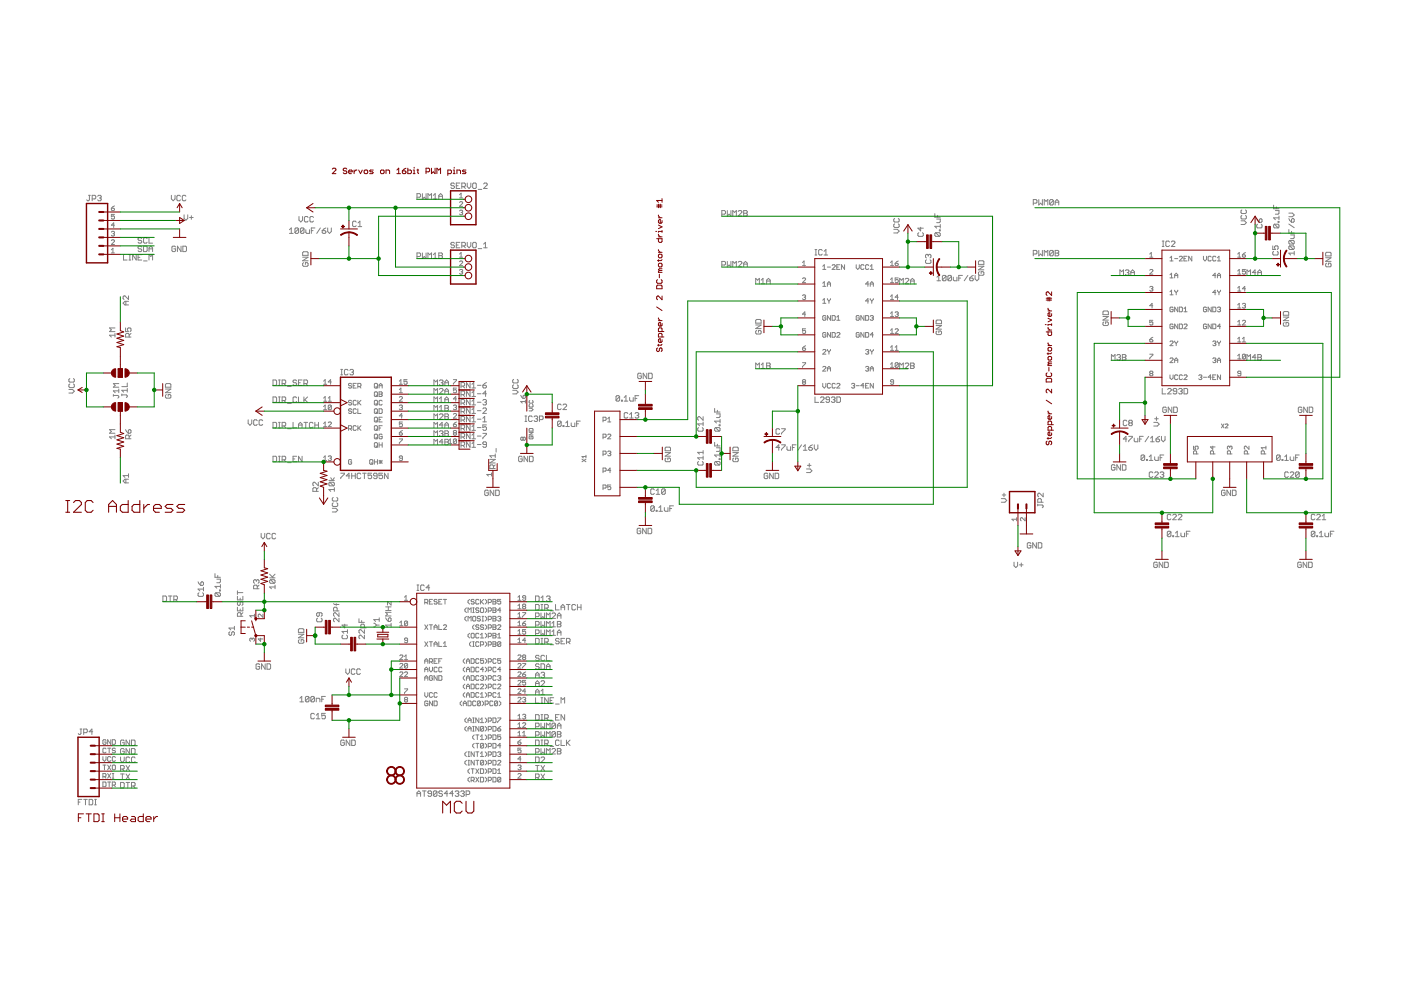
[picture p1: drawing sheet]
<svg xmlns="http://www.w3.org/2000/svg" width="420mm" height="297mm" viewBox="0 0 420 297" stroke-linecap="round" stroke-linejoin="round" font-family="sans-serif">
<g fill="#808080" stroke="#808080" stroke-width=".3">
<path d="M244.4 119v1.6z"/>
<path d="M244.4 120.6h1.1z"/>
<path d="M246.1 120.6h1z"/>
<path d="M247.1 119.5l-1 1.1z"/>
<path d="M247.1 119.3v.2z"/>
<path d="M246.9 119l.2 .3z"/>
<path d="M246.3 119h.6z"/>
<path d="M246.3 119l-.2 .3z"/>
<path d="M247.7 120.3l.3 .3z"/>
<path d="M248 120.6h.5z"/>
<path d="M248.5 120.6l.3-.3z"/>
<path d="M248.8 119.3v1z"/>
<path d="M248.5 119l.3 .3z"/>
<path d="M248 119h.5z"/>
<path d="M248 119l-.3 .3z"/>
<path d="M247.7 119.3v.2z"/>
<path d="M247.7 119.5l.3 .3z"/>
<path d="M248 119.8h.8z"/>
<path d="M249.3 119.3l.3-.3z"/>
<path d="M249.6 119h.5z"/>
<path d="M250.1 119l.3 .3z"/>
<path d="M250.4 119.3v.2z"/>
<path d="M250.4 119.5l-.3 .3z"/>
<path d="M249.9 119.8h.2z"/>
<path d="M250.1 119.8l.3 .3z"/>
<path d="M250.4 120.1v.2z"/>
<path d="M250.1 120.6l.3-.3z"/>
<path d="M249.6 120.6h.5z"/>
<path d="M249.3 120.3l.3 .3z"/>
<path d="M251 119v1.6z"/>
<path d="M251 120.6h.8z"/>
<path d="M251.8 120.6l.3-.3z"/>
<path d="M252.1 119.3v1z"/>
<path d="M251.8 119l.3 .3z"/>
<path d="M251 119h.8z"/>
<path d="M226.9 99l-.3 .3z"/>
<path d="M226.6 99.3v.5z"/>
<path d="M226.6 99.8l.3 .3z"/>
<path d="M226.9 100.1h1.1z"/>
<path d="M228 100.1l.3-.3z"/>
<path d="M228.3 99.3v.5z"/>
<path d="M228 99l.3 .3z"/>
<path d="M227.5 99h.5z"/>
<path d="M227.5 99v.6z"/>
<path d="M226.6 98.5h1.7z"/>
<path d="M226.6 98.5l1.7-1.1z"/>
<path d="M226.6 97.4h1.7z"/>
<path d="M226.6 96.9h1.7z"/>
<path d="M228.3 96v.9z"/>
<path d="M228 95.8l.3 .2z"/>
<path d="M226.9 95.8h1.1z"/>
<path d="M226.9 95.8l-.3 .2z"/>
<path d="M226.6 96v.9z"/>
<path d="M281 99.2l-.3 .3z"/>
<path d="M280.7 99.5v.5z"/>
<path d="M280.7 100l.3 .3z"/>
<path d="M281 100.3h1.1z"/>
<path d="M282.1 100.3l.3-.3z"/>
<path d="M282.4 99.5v.5z"/>
<path d="M282.1 99.2l.3 .3z"/>
<path d="M281.6 99.2h.5z"/>
<path d="M281.6 99.2v.6z"/>
<path d="M280.7 98.7h1.7z"/>
<path d="M280.7 98.7l1.7-1.1z"/>
<path d="M280.7 97.6h1.7z"/>
<path d="M280.7 97h1.7z"/>
<path d="M282.4 96.2v.8z"/>
<path d="M282.1 95.9l.3 .3z"/>
<path d="M281 95.9h1.1z"/>
<path d="M281 95.9l-.3 .3z"/>
<path d="M280.7 96.2v.8z"/>
<path d="M293.7 81.4l-.3 .3z"/>
<path d="M293.4 81.7v.6z"/>
<path d="M293.4 82.3l.3 .2z"/>
<path d="M293.7 82.5h1.1z"/>
<path d="M294.8 82.5l.3-.2z"/>
<path d="M295.1 81.7v.6z"/>
<path d="M294.8 81.4l.3 .3z"/>
<path d="M294.2 81.4h.6z"/>
<path d="M294.2 81.4v.6z"/>
<path d="M293.4 80.9h1.7z"/>
<path d="M293.4 80.9l1.7-1.1z"/>
<path d="M293.4 79.8h1.7z"/>
<path d="M293.4 79.2h1.7z"/>
<path d="M295.1 78.4v.8z"/>
<path d="M294.8 78.2l.3 .2z"/>
<path d="M293.7 78.2h1.1z"/>
<path d="M293.4 78.4l.3-.2z"/>
<path d="M293.4 78.4v.8z"/>
<path d="M230 141.8l.3 .3z"/>
<path d="M229.4 141.8h.6z"/>
<path d="M229.4 141.8l-.2 .3z"/>
<path d="M229.2 142.1v1.1z"/>
<path d="M229.2 143.2l.2 .3z"/>
<path d="M229.4 143.5h.6z"/>
<path d="M230 143.5l.3-.3z"/>
<path d="M230.3 142.6v.6z"/>
<path d="M229.7 142.6h.6z"/>
<path d="M230.8 141.8v1.7z"/>
<path d="M230.8 141.8l1.1 1.7z"/>
<path d="M231.9 141.8v1.7z"/>
<path d="M232.5 141.8v1.7z"/>
<path d="M232.5 143.5h.8z"/>
<path d="M233.5 143.2l-.2 .3z"/>
<path d="M233.5 142.1v1.1z"/>
<path d="M233.3 141.8l.2 .3z"/>
<path d="M232.5 141.8h.8z"/>
<path d="M55.2 64.4v1.1z"/>
<path d="M55.2 65.5l.6 .5z"/>
<path d="M55.8 66l.5-.5z"/>
<path d="M56.3 64.4v1.1z"/>
<path d="M56.9 65.2h1z"/>
<path d="M57.4 64.7v1z"/>
<path d="M268 69.8h1.1z"/>
<path d="M269.1 69.8l.6-.5z"/>
<path d="M269.1 68.7l.6 .6z"/>
<path d="M268 68.7h1.1z"/>
<path d="M268.3 67.1l-.3 .3z"/>
<path d="M268 67.4v.5z"/>
<path d="M268 67.9l.3 .3z"/>
<path d="M268.3 68.2h1.1z"/>
<path d="M269.4 68.2l.3-.3z"/>
<path d="M269.7 67.4v.5z"/>
<path d="M269.4 67.1l.3 .3z"/>
<path d="M268.3 65.5l-.3 .2z"/>
<path d="M268 65.7v.6z"/>
<path d="M268 66.3l.3 .2z"/>
<path d="M268.3 66.5h1.1z"/>
<path d="M269.4 66.5l.3-.2z"/>
<path d="M269.7 65.7v.6z"/>
<path d="M269.4 65.5l.3 .2z"/>
<path d="M241.9 141.6h1.1z"/>
<path d="M243 141.6l.5-.5z"/>
<path d="M243 140.6l.5 .5z"/>
<path d="M241.9 140.6h1.1z"/>
<path d="M242.7 138.9v1.1z"/>
<path d="M242.1 139.5h1.1z"/>
<path d="M233.6 133.3v1.7z"/>
<path d="M232.7 134.1l.9-.8z"/>
<path d="M232.7 134.1h1.1z"/>
<path d="M234.4 133.3h1.1z"/>
<path d="M235.5 133.3v.3z"/>
<path d="M235.5 133.6l-1.1 1.1z"/>
<path d="M234.4 134.7v.3z"/>
<path d="M236 133.9v.8z"/>
<path d="M236 134.7l.3 .3z"/>
<path d="M236.3 135h.8z"/>
<path d="M237.1 133.9v1.1z"/>
<path d="M237.6 133.3v1.7z"/>
<path d="M237.6 133.3h1.1z"/>
<path d="M237.6 134.1h.6z"/>
<path d="M240.4 133.3l-1.1 1.7z"/>
<path d="M240.9 133.9l.6-.6z"/>
<path d="M241.5 133.3v1.7z"/>
<path d="M240.9 135h1.1z"/>
<path d="M243.1 133.6l.5-.3z"/>
<path d="M242.5 134.1l.6-.5z"/>
<path d="M242.5 134.1v.6z"/>
<path d="M242.5 134.7l.3 .3z"/>
<path d="M242.8 135h.6z"/>
<path d="M243.6 134.7l-.2 .3z"/>
<path d="M243.6 134.4v.3z"/>
<path d="M243.4 134.1l.2 .3z"/>
<path d="M242.5 134.1h.9z"/>
<path d="M244.2 133.3v1.1z"/>
<path d="M244.2 134.4l.5 .6z"/>
<path d="M244.7 135l.6-.6z"/>
<path d="M245.3 133.3v1.1z"/>
<path d="M281 83.1l.5-.6z"/>
<path d="M281.5 82.5v1.7z"/>
<path d="M281 84.2h1.1z"/>
<path d="M282.6 82.8v1.1z"/>
<path d="M282.6 82.8l.3-.3z"/>
<path d="M282.9 82.5h.5z"/>
<path d="M283.4 82.5l.3 .3z"/>
<path d="M283.7 82.8v1.1z"/>
<path d="M283.4 84.2l.3-.3z"/>
<path d="M282.9 84.2h.5z"/>
<path d="M282.6 83.9l.3 .3z"/>
<path d="M282.6 83.9l1.1-1.1z"/>
<path d="M284.3 82.8v1.1z"/>
<path d="M284.3 82.8l.2-.3z"/>
<path d="M284.5 82.5h.6z"/>
<path d="M285.1 82.5l.2 .3z"/>
<path d="M285.3 82.8v1.1z"/>
<path d="M285.1 84.2l.2-.3z"/>
<path d="M284.5 84.2h.6z"/>
<path d="M284.3 83.9l.2 .3z"/>
<path d="M285.3 82.8l-1 1.1z"/>
<path d="M285.9 83.1v.8z"/>
<path d="M285.9 83.9l.3 .3z"/>
<path d="M286.2 84.2h.8z"/>
<path d="M287 83.1v1.1z"/>
<path d="M287.5 82.5v1.7z"/>
<path d="M287.5 82.5h1.1z"/>
<path d="M287.5 83.4h.6z"/>
<path d="M290.3 82.5l-1.1 1.7z"/>
<path d="M291.4 82.8l.5-.3z"/>
<path d="M291.4 82.8l-.6 .6z"/>
<path d="M290.8 83.4v.5z"/>
<path d="M290.8 83.9l.3 .3z"/>
<path d="M291.1 84.2h.5z"/>
<path d="M291.6 84.2l.3-.3z"/>
<path d="M291.9 83.6v.3z"/>
<path d="M291.6 83.4l.3 .2z"/>
<path d="M290.8 83.4h.8z"/>
<path d="M292.4 82.5v1.1z"/>
<path d="M292.4 83.6l.6 .6z"/>
<path d="M293 84.2l.5-.6z"/>
<path d="M293.5 82.5v1.1z"/>
<path d="M348.6 116.4v1.7z"/>
<path d="M348.6 118.1h1z"/>
<path d="M350.2 118.1h1.1z"/>
<path d="M351.3 117l-1.1 1.1z"/>
<path d="M351.3 116.7v.3z"/>
<path d="M351 116.4l.3 .3z"/>
<path d="M350.5 116.4h.5z"/>
<path d="M350.2 116.7l.3-.3z"/>
<path d="M351.8 117.8l.3 .3z"/>
<path d="M352.1 118.1h.5z"/>
<path d="M352.6 118.1l.3-.3z"/>
<path d="M352.9 116.7v1.1z"/>
<path d="M352.6 116.4l.3 .3z"/>
<path d="M352.1 116.4h.5z"/>
<path d="M351.8 116.7l.3-.3z"/>
<path d="M351.8 116.7v.3z"/>
<path d="M351.8 117l.3 .3z"/>
<path d="M352.1 117.3h.8z"/>
<path d="M353.5 116.7l.2-.3z"/>
<path d="M353.7 116.4h.6z"/>
<path d="M354.3 116.4l.2 .3z"/>
<path d="M354.5 116.7v.3z"/>
<path d="M354.5 117l-.2 .3z"/>
<path d="M354 117.3h.3z"/>
<path d="M354.3 117.3l.2 .2z"/>
<path d="M354.5 117.5v.3z"/>
<path d="M354.5 117.8l-.2 .3z"/>
<path d="M353.7 118.1h.6z"/>
<path d="M353.5 117.8l.2 .3z"/>
<path d="M355.1 116.4v1.7z"/>
<path d="M355.1 118.1h.8z"/>
<path d="M356.2 117.8l-.3 .3z"/>
<path d="M356.2 116.7v1.1z"/>
<path d="M355.9 116.4l.3 .3z"/>
<path d="M355.1 116.4h.8z"/>
<path d="M331 96.5l-.2 .3z"/>
<path d="M330.8 96.8v.5z"/>
<path d="M330.8 97.3l.2 .3z"/>
<path d="M331 97.6h1.1z"/>
<path d="M332.1 97.6l.3-.3z"/>
<path d="M332.4 96.8v.5z"/>
<path d="M332.1 96.5l.3 .3z"/>
<path d="M331.6 96.5h.5z"/>
<path d="M331.6 96.5v.5z"/>
<path d="M330.8 95.9h1.6z"/>
<path d="M330.8 95.9l1.6-1z"/>
<path d="M330.8 94.9h1.6z"/>
<path d="M330.8 94.3h1.6z"/>
<path d="M332.4 93.5v.8z"/>
<path d="M332.1 93.2l.3 .3z"/>
<path d="M331 93.2h1.1z"/>
<path d="M331 93.2l-.2 .3z"/>
<path d="M330.8 93.5v.8z"/>
<path d="M385.1 96.7l-.2 .2z"/>
<path d="M384.9 96.9v.6z"/>
<path d="M384.9 97.5l.2 .2z"/>
<path d="M385.1 97.7h1.1z"/>
<path d="M386.5 97.5l-.3 .2z"/>
<path d="M386.5 96.9v.6z"/>
<path d="M386.2 96.7l.3 .2z"/>
<path d="M385.7 96.7h.5z"/>
<path d="M385.7 96.7v.5z"/>
<path d="M384.9 96.1h1.6z"/>
<path d="M384.9 96.1l1.6-1.1z"/>
<path d="M384.9 95h1.6z"/>
<path d="M384.9 94.5h1.6z"/>
<path d="M386.5 93.7v.8z"/>
<path d="M386.2 93.4l.3 .3z"/>
<path d="M385.1 93.4h1.1z"/>
<path d="M385.1 93.4l-.2 .3z"/>
<path d="M384.9 93.7v.8z"/>
<path d="M397.6 79.2l.2-.3z"/>
<path d="M397.6 79.2v.5z"/>
<path d="M397.6 79.7l.2 .3z"/>
<path d="M397.8 80h1.1z"/>
<path d="M398.9 80l.3-.3z"/>
<path d="M399.2 79.2v.5z"/>
<path d="M398.9 78.9l.3 .3z"/>
<path d="M398.4 78.9h.5z"/>
<path d="M398.4 78.9v.5z"/>
<path d="M397.6 78.3h1.6z"/>
<path d="M397.6 78.3l1.6-1z"/>
<path d="M397.6 77.3h1.6z"/>
<path d="M397.6 76.7h1.6z"/>
<path d="M399.2 75.9v.8z"/>
<path d="M398.9 75.6l.3 .3z"/>
<path d="M397.8 75.6h1.1z"/>
<path d="M397.6 75.9l.2-.3z"/>
<path d="M397.6 75.9v.8z"/>
<path d="M334.1 139.3l.3 .3z"/>
<path d="M333.6 139.3h.5z"/>
<path d="M333.6 139.3l-.3 .3z"/>
<path d="M333.3 139.6v1.1z"/>
<path d="M333.3 140.7l.3 .2z"/>
<path d="M333.6 140.9h.5z"/>
<path d="M334.1 140.9l.3-.2z"/>
<path d="M334.4 140.1v.6z"/>
<path d="M333.8 140.1h.6z"/>
<path d="M334.9 139.3v1.6z"/>
<path d="M334.9 139.3l1.1 1.6z"/>
<path d="M336 139.3v1.6z"/>
<path d="M336.6 139.3v1.6z"/>
<path d="M336.6 140.9h.8z"/>
<path d="M337.4 140.9l.3-.2z"/>
<path d="M337.7 139.6v1.1z"/>
<path d="M337.4 139.3l.3 .3z"/>
<path d="M336.6 139.3h.8z"/>
<path d="M372.2 67.3h1.1z"/>
<path d="M373.8 66.7l-.5 .6z"/>
<path d="M373.3 66.2l.5 .5z"/>
<path d="M372.2 66.2h1.1z"/>
<path d="M372.4 64.6l-.2 .2z"/>
<path d="M372.2 64.8v.6z"/>
<path d="M372.2 65.4l.2 .2z"/>
<path d="M372.4 65.6h1.1z"/>
<path d="M373.8 65.4l-.3 .2z"/>
<path d="M373.8 64.8v.6z"/>
<path d="M373.5 64.6l.3 .2z"/>
<path d="M372.4 62.9l-.2 .3z"/>
<path d="M372.2 63.2v.5z"/>
<path d="M372.2 63.7l.2 .3z"/>
<path d="M372.4 64h1.1z"/>
<path d="M373.8 63.7l-.3 .3z"/>
<path d="M373.8 63.2v.5z"/>
<path d="M373.5 62.9l.3 .3z"/>
<path d="M346 127.7h1.1z"/>
<path d="M347.1 127.7l.5-.6z"/>
<path d="M347.1 126.6l.5 .5z"/>
<path d="M346 126.6h1.1z"/>
<path d="M346.8 125v1z"/>
<path d="M346.3 125.5h1.1z"/>
<path d="M337.7 130.8v1.6z"/>
<path d="M337.7 130.8l-.8 .8z"/>
<path d="M336.9 131.6h1z"/>
<path d="M338.5 130.8h1.1z"/>
<path d="M339.6 130.8v.3z"/>
<path d="M339.6 131.1l-1.1 1z"/>
<path d="M338.5 132.1v.3z"/>
<path d="M340.1 131.3v.8z"/>
<path d="M340.1 132.1l.3 .3z"/>
<path d="M340.4 132.4h.8z"/>
<path d="M341.2 131.3v1.1z"/>
<path d="M341.8 130.8v1.6z"/>
<path d="M341.8 130.8h1.1z"/>
<path d="M341.8 131.6h.5z"/>
<path d="M344.5 130.8l-1.1 1.6z"/>
<path d="M345.6 130.8l-.5 .5z"/>
<path d="M345.6 130.8v1.6z"/>
<path d="M345.1 132.4h1z"/>
<path d="M347.2 131.1l.6-.3z"/>
<path d="M347.2 131.1l-.5 .5z"/>
<path d="M346.7 131.6v.5z"/>
<path d="M346.7 132.1l.3 .3z"/>
<path d="M347 132.4h.5z"/>
<path d="M347.5 132.4l.3-.3z"/>
<path d="M347.8 131.9v.2z"/>
<path d="M347.5 131.6l.3 .3z"/>
<path d="M346.7 131.6h.8z"/>
<path d="M348.3 130.8v1.1z"/>
<path d="M348.3 131.9l.6 .5z"/>
<path d="M349.4 131.9l-.5 .5z"/>
<path d="M349.4 130.8v1.1z"/>
<path d="M386.5 75.9l.6 .5z"/>
<path d="M386.5 75.9h1.6z"/>
<path d="M388.1 75.3v1.1z"/>
<path d="M386.8 74.8h1.1z"/>
<path d="M386.5 74.5l.3 .3z"/>
<path d="M386.5 74v.5z"/>
<path d="M386.8 73.7l-.3 .3z"/>
<path d="M386.8 73.7h1.1z"/>
<path d="M387.9 73.7l.2 .3z"/>
<path d="M388.1 74v.5z"/>
<path d="M388.1 74.5l-.2 .3z"/>
<path d="M386.8 73.7l1.1 1.1z"/>
<path d="M386.8 73.2h1.1z"/>
<path d="M386.5 72.9l.3 .3z"/>
<path d="M386.5 72.3v.6z"/>
<path d="M386.5 72.3l.3-.2z"/>
<path d="M386.8 72.1h1.1z"/>
<path d="M387.9 72.1l.2 .2z"/>
<path d="M388.1 72.3v.6z"/>
<path d="M388.1 72.9l-.2 .3z"/>
<path d="M386.8 72.1l1.1 1.1z"/>
<path d="M387.1 71.5h.8z"/>
<path d="M388.1 71.2l-.2 .3z"/>
<path d="M388.1 70.4v.8z"/>
<path d="M387.1 70.4h1z"/>
<path d="M386.5 69.9h1.6z"/>
<path d="M386.5 68.8v1.1z"/>
<path d="M387.3 69.3v.6z"/>
<path d="M386.5 67.2l1.6 1z"/>
<path d="M386.5 65.5l.3 .6z"/>
<path d="M386.8 66.1l.5 .5z"/>
<path d="M387.3 66.6h.6z"/>
<path d="M388.1 66.3l-.2 .3z"/>
<path d="M388.1 65.8v.5z"/>
<path d="M387.9 65.5l.2 .3z"/>
<path d="M387.6 65.5h.3z"/>
<path d="M387.6 65.5l-.3 .3z"/>
<path d="M387.3 65.8v.8z"/>
<path d="M386.5 65h1.1z"/>
<path d="M387.6 65l.5-.6z"/>
<path d="M387.6 63.9l.5 .5z"/>
<path d="M386.5 63.9h1.1z"/>
<path d="M146.2 146.9l.3 .3z"/>
<path d="M145.6 146.9h.6z"/>
<path d="M145.6 146.9l-.2 .3z"/>
<path d="M145.4 147.2v1.1z"/>
<path d="M145.4 148.3l.2 .2z"/>
<path d="M145.6 148.5h.6z"/>
<path d="M146.2 148.5l.3-.2z"/>
<path d="M146.5 147.7v.6z"/>
<path d="M145.9 147.7h.6z"/>
<path d="M147 146.9v1.6z"/>
<path d="M147 146.9l1.1 1.6z"/>
<path d="M148.1 146.9v1.6z"/>
<path d="M148.7 146.9v1.6z"/>
<path d="M148.7 148.5h.8z"/>
<path d="M149.5 148.5l.2-.2z"/>
<path d="M149.7 147.2v1.1z"/>
<path d="M149.5 146.9l.2 .3z"/>
<path d="M148.7 146.9h.8z"/>
<path d="M153.8 118.1h1z"/>
<path d="M154.8 118.1l.6-.6z"/>
<path d="M154.8 117l.6 .5z"/>
<path d="M153.8 117h1z"/>
<path d="M154 115.3l-.2 .3z"/>
<path d="M153.8 115.6v.6z"/>
<path d="M153.8 116.2l.2 .2z"/>
<path d="M154 116.4h1.1z"/>
<path d="M155.1 116.4l.3-.2z"/>
<path d="M155.4 115.6v.6z"/>
<path d="M155.1 115.3l.3 .3z"/>
<path d="M154 113.7l-.2 .3z"/>
<path d="M153.8 114v.5z"/>
<path d="M153.8 114.5l.2 .3z"/>
<path d="M154 114.8h1.1z"/>
<path d="M155.1 114.8l.3-.3z"/>
<path d="M155.4 114v.5z"/>
<path d="M155.1 113.7l.3 .3z"/>
<path d="M156.3 136.8l.3 .2z"/>
<path d="M155.8 136.8h.5z"/>
<path d="M155.8 136.8l-.3 .2z"/>
<path d="M155.5 137v1.1z"/>
<path d="M155.5 138.1l.3 .3z"/>
<path d="M155.8 138.4h.5z"/>
<path d="M156.3 138.4l.3-.3z"/>
<path d="M156.6 137.6v.5z"/>
<path d="M156.1 137.6h.5z"/>
<path d="M157.2 136.8v1.6z"/>
<path d="M157.2 136.8l1 1.6z"/>
<path d="M158.2 136.8v1.6z"/>
<path d="M158.8 136.8v1.6z"/>
<path d="M158.8 138.4h.8z"/>
<path d="M159.6 138.4l.3-.3z"/>
<path d="M159.9 137v1.1z"/>
<path d="M159.6 136.8l.3 .2z"/>
<path d="M158.8 136.8h.8z"/>
<path d="M167.2 126.5v1.1z"/>
<path d="M167.2 126.5l.3-.3z"/>
<path d="M167.5 126.2h.5z"/>
<path d="M168 126.2l.3 .3z"/>
<path d="M168.3 126.5v1.1z"/>
<path d="M168.3 127.6l-.3 .2z"/>
<path d="M167.5 127.8h.5z"/>
<path d="M167.2 127.6l.3 .2z"/>
<path d="M167.2 127.6l1.1-1.1z"/>
<path d="M168.8 127.6v.2z"/>
<path d="M168.8 127.6h.3z"/>
<path d="M169.1 127.6v.2z"/>
<path d="M168.8 127.8h.3z"/>
<path d="M170.2 126.2l-.5 .6z"/>
<path d="M170.2 126.2v1.6z"/>
<path d="M169.7 127.8h1.1z"/>
<path d="M171.3 126.8v.8z"/>
<path d="M171.3 127.6l.3 .2z"/>
<path d="M171.6 127.8h.8z"/>
<path d="M172.4 126.8v1z"/>
<path d="M172.9 126.2v1.6z"/>
<path d="M172.9 126.2h1.1z"/>
<path d="M172.9 127h.6z"/>
<path d="M280.6 70.8h1.1z"/>
<path d="M280.4 70.6l.2 .2z"/>
<path d="M280.4 70v.6z"/>
<path d="M280.4 70l.2-.3z"/>
<path d="M280.6 69.7h1.1z"/>
<path d="M281.7 69.7l.3 .3z"/>
<path d="M282 70v.6z"/>
<path d="M282 70.6l-.3 .2z"/>
<path d="M280.6 69.7l1.1 1.1z"/>
<path d="M281.7 69.2h.3z"/>
<path d="M281.7 68.9v.3z"/>
<path d="M281.7 68.9h.3z"/>
<path d="M282 68.9v.3z"/>
<path d="M280.4 67.8l.5 .6z"/>
<path d="M280.4 67.8h1.6z"/>
<path d="M282 67.3v1.1z"/>
<path d="M280.9 66.7h.8z"/>
<path d="M281.7 66.7l.3-.2z"/>
<path d="M282 65.7v.8z"/>
<path d="M280.9 65.7h1.1z"/>
<path d="M280.4 65.1h1.6z"/>
<path d="M280.4 64v1.1z"/>
<path d="M281.2 64.6v.5z"/>
<path d="M382.2 68.3h1.1z"/>
<path d="M382 68l.2 .3z"/>
<path d="M382 67.5v.5z"/>
<path d="M382.2 67.2l-.2 .3z"/>
<path d="M382.2 67.2h1.1z"/>
<path d="M383.3 67.2l.3 .3z"/>
<path d="M383.6 67.5v.5z"/>
<path d="M383.6 68l-.3 .3z"/>
<path d="M382.2 67.2l1.1 1.1z"/>
<path d="M383.3 66.7h.3z"/>
<path d="M383.3 66.4v.3z"/>
<path d="M383.3 66.4h.3z"/>
<path d="M383.6 66.4v.3z"/>
<path d="M382 65.3l.5 .5z"/>
<path d="M382 65.3h1.6z"/>
<path d="M383.6 64.7v1.1z"/>
<path d="M382.5 64.2h.8z"/>
<path d="M383.6 63.9l-.3 .3z"/>
<path d="M383.6 63.1v.8z"/>
<path d="M382.5 63.1h1.1z"/>
<path d="M382 62.6h1.6z"/>
<path d="M382 61.5v1.1z"/>
<path d="M382.8 62v.6z"/>
<path d="M91 78.7l-.2 .3z"/>
<path d="M90.8 79v.5z"/>
<path d="M90.8 79.5l.2 .3z"/>
<path d="M91 79.8h1.1z"/>
<path d="M92.1 79.8l.3-.3z"/>
<path d="M92.4 79v.5z"/>
<path d="M92.1 78.7l.3 .3z"/>
<path d="M91.6 78.7h.5z"/>
<path d="M91.6 78.7v.6z"/>
<path d="M90.8 78.2h1.6z"/>
<path d="M90.8 78.2l1.6-1.1z"/>
<path d="M90.8 77.1h1.6z"/>
<path d="M90.8 76.5h1.6z"/>
<path d="M92.4 75.7v.8z"/>
<path d="M92.1 75.5l.3 .2z"/>
<path d="M91 75.5h1.1z"/>
<path d="M90.8 75.7l.2-.2z"/>
<path d="M90.8 75.7v.8z"/>
<path d="M199.7 137.3l-.2 .3z"/>
<path d="M199.5 137.6v.5z"/>
<path d="M199.5 138.1l.2 .3z"/>
<path d="M199.7 138.4h1.1z"/>
<path d="M201.1 138.1l-.3 .3z"/>
<path d="M201.1 137.6v.5z"/>
<path d="M200.8 137.3l.3 .3z"/>
<path d="M200.3 137.3h.5z"/>
<path d="M200.3 137.3v.5z"/>
<path d="M199.5 136.7h1.6z"/>
<path d="M199.5 136.7l1.6-1z"/>
<path d="M199.5 135.7h1.6z"/>
<path d="M199.5 135.1h1.6z"/>
<path d="M201.1 134.3v.8z"/>
<path d="M200.8 134l.3 .3z"/>
<path d="M199.7 134h1.1z"/>
<path d="M199.7 134l-.2 .3z"/>
<path d="M199.5 134.3v.8z"/>
<path d="M367.1 146.9l.3 .3z"/>
<path d="M366.6 146.9h.5z"/>
<path d="M366.6 146.9l-.3 .3z"/>
<path d="M366.3 147.2v1.1z"/>
<path d="M366.3 148.3l.3 .2z"/>
<path d="M366.6 148.5h.5z"/>
<path d="M367.1 148.5l.3-.2z"/>
<path d="M367.4 147.7v.6z"/>
<path d="M366.9 147.7h.5z"/>
<path d="M368 146.9v1.6z"/>
<path d="M368 146.9l1 1.6z"/>
<path d="M369 146.9v1.6z"/>
<path d="M369.6 146.9v1.6z"/>
<path d="M369.6 148.5h.8z"/>
<path d="M370.4 148.5l.3-.2z"/>
<path d="M370.7 147.2v1.1z"/>
<path d="M370.4 146.9l.3 .3z"/>
<path d="M369.6 146.9h.8z"/>
<path d="M102.2 141.8h1.1z"/>
<path d="M103.3 141.8v.3z"/>
<path d="M103.3 142.1l-1.1 1.1z"/>
<path d="M102.2 143.2v.3z"/>
<path d="M104.6 141.8v1.7z"/>
<path d="M103.8 142.6l.8-.8z"/>
<path d="M103.8 142.6h1.1z"/>
<path d="M105.5 141.8v1.7z"/>
<path d="M105.5 142.6h1.1z"/>
<path d="M106.6 141.8v1.7z"/>
<path d="M107.9 141.8l.3 .3z"/>
<path d="M107.4 141.8h.5z"/>
<path d="M107.4 141.8l-.3 .3z"/>
<path d="M107.1 142.1v1.1z"/>
<path d="M107.1 143.2l.3 .3z"/>
<path d="M107.4 143.5h.5z"/>
<path d="M108.2 143.2l-.3 .3z"/>
<path d="M109.3 141.8v1.7z"/>
<path d="M108.7 141.8h1.1z"/>
<path d="M110.4 141.8h1.1z"/>
<path d="M110.4 141.8v.8z"/>
<path d="M110.4 142.6l.5-.2z"/>
<path d="M110.9 142.4h.3z"/>
<path d="M111.2 142.4l.3 .2z"/>
<path d="M111.5 142.6v.6z"/>
<path d="M111.5 143.2l-.3 .3z"/>
<path d="M110.7 143.5h.5z"/>
<path d="M110.4 143.2l.3 .3z"/>
<path d="M112 143.2l.3 .3z"/>
<path d="M112.3 143.5h.5z"/>
<path d="M113.1 143.2l-.3 .3z"/>
<path d="M113.1 142.1v1.1z"/>
<path d="M112.8 141.8l.3 .3z"/>
<path d="M112.3 141.8h.5z"/>
<path d="M112.3 141.8l-.3 .3z"/>
<path d="M112 142.1v.3z"/>
<path d="M112 142.4l.3 .2z"/>
<path d="M112.3 142.6h.8z"/>
<path d="M113.6 141.8h1.1z"/>
<path d="M113.6 141.8v.8z"/>
<path d="M113.6 142.6l.6-.2z"/>
<path d="M114.2 142.4h.3z"/>
<path d="M114.5 142.4l.2 .2z"/>
<path d="M114.7 142.6v.6z"/>
<path d="M114.7 143.2l-.2 .3z"/>
<path d="M113.9 143.5h.6z"/>
<path d="M113.6 143.2l.3 .3z"/>
<path d="M115.3 141.8v1.7z"/>
<path d="M115.3 141.8l1.1 1.7z"/>
<path d="M116.4 141.8v1.7z"/>
<path d="M98.6 146.7l.6 .6z"/>
<path d="M98.6 146.7h1.7z"/>
<path d="M100.3 146.2v1.1z"/>
<path d="M98.9 145.6h1.1z"/>
<path d="M98.6 145.4l.3 .2z"/>
<path d="M98.6 144.8v.6z"/>
<path d="M98.6 144.8l.3-.3z"/>
<path d="M98.9 144.5h1.1z"/>
<path d="M100 144.5l.3 .3z"/>
<path d="M100.3 144.8v.6z"/>
<path d="M100 145.6l.3-.2z"/>
<path d="M98.9 144.5l1.1 1.1z"/>
<path d="M98.6 144h1.7z"/>
<path d="M100.3 143.2l-.6 .8z"/>
<path d="M99.2 143.2l.5 .8z"/>
<path d="M184.7 118.9v1.1z"/>
<path d="M185 118.6l-.3 .3z"/>
<path d="M185 118.6h.5z"/>
<path d="M185.5 118.6l.3 .3z"/>
<path d="M185.8 118.9v1.1z"/>
<path d="M185.8 120l-.3 .2z"/>
<path d="M185 120.2h.5z"/>
<path d="M184.7 120l.3 .2z"/>
<path d="M184.7 120l1.1-1.1z"/>
<path d="M186.4 120v.2z"/>
<path d="M186.4 120h.2z"/>
<path d="M186.6 120v.2z"/>
<path d="M186.4 120.2h.2z"/>
<path d="M187.7 118.6l-.5 .5z"/>
<path d="M187.7 118.6v1.6z"/>
<path d="M187.2 120.2h1.1z"/>
<path d="M188.8 119.1v.9z"/>
<path d="M188.8 120l.3 .2z"/>
<path d="M189.1 120.2h.8z"/>
<path d="M189.9 119.1v1.1z"/>
<path d="M190.5 118.6v1.6z"/>
<path d="M190.5 118.6h1.1z"/>
<path d="M190.5 119.4h.5z"/>
<path d="M214.6 129.2h1.1z"/>
<path d="M214.3 129l.3 .2z"/>
<path d="M214.3 128.4v.6z"/>
<path d="M214.3 128.4l.3-.2z"/>
<path d="M214.6 128.2h1.1z"/>
<path d="M215.7 128.2l.2 .2z"/>
<path d="M215.9 128.4v.6z"/>
<path d="M215.9 129l-.2 .2z"/>
<path d="M214.6 128.2l1.1 1z"/>
<path d="M215.7 127.6h.2z"/>
<path d="M215.7 127.3v.3z"/>
<path d="M215.7 127.3h.2z"/>
<path d="M215.9 127.3v.3z"/>
<path d="M214.3 126.2l.6 .6z"/>
<path d="M214.3 126.2h1.6z"/>
<path d="M215.9 125.7v1.1z"/>
<path d="M214.9 125.2h.8z"/>
<path d="M215.7 125.2l.2-.3z"/>
<path d="M215.9 124.1v.8z"/>
<path d="M214.9 124.1h1z"/>
<path d="M214.3 123.5h1.6z"/>
<path d="M214.3 122.4v1.1z"/>
<path d="M215.1 123v.5z"/>
<path d="M214.6 139.4h1.1z"/>
<path d="M214.3 139.1l.3 .3z"/>
<path d="M214.3 138.6v.5z"/>
<path d="M214.3 138.6l.3-.3z"/>
<path d="M214.6 138.3h1.1z"/>
<path d="M215.7 138.3l.2 .3z"/>
<path d="M215.9 138.6v.5z"/>
<path d="M215.9 139.1l-.2 .3z"/>
<path d="M214.6 138.3l1.1 1.1z"/>
<path d="M215.7 137.8h.2z"/>
<path d="M215.7 137.5v.3z"/>
<path d="M215.7 137.5h.2z"/>
<path d="M215.9 137.5v.3z"/>
<path d="M214.3 136.4l.6 .5z"/>
<path d="M214.3 136.4h1.6z"/>
<path d="M215.9 135.9v1z"/>
<path d="M214.9 135.3h.8z"/>
<path d="M215.7 135.3l.2-.3z"/>
<path d="M215.9 134.2v.8z"/>
<path d="M214.9 134.2h1z"/>
<path d="M214.3 133.7h1.6z"/>
<path d="M214.3 132.6v1.1z"/>
<path d="M215.1 133.1v.6z"/>
<path d="M195.2 151.9v1.1z"/>
<path d="M195.4 151.6l-.2 .3z"/>
<path d="M195.4 151.6h.6z"/>
<path d="M196 151.6l.2 .3z"/>
<path d="M196.2 151.9v1.1z"/>
<path d="M196.2 153l-.2 .2z"/>
<path d="M195.4 153.2h.6z"/>
<path d="M195.2 153l.2 .2z"/>
<path d="M195.2 153l1-1.1z"/>
<path d="M196.8 153v.2z"/>
<path d="M196.8 153h.3z"/>
<path d="M197.1 153v.2z"/>
<path d="M196.8 153.2h.3z"/>
<path d="M197.6 152.1l.5-.5z"/>
<path d="M198.1 151.6v1.6z"/>
<path d="M197.6 153.2h1.1z"/>
<path d="M199.2 152.1v.9z"/>
<path d="M199.2 153l.3 .2z"/>
<path d="M199.5 153.2h.8z"/>
<path d="M200.3 152.1v1.1z"/>
<path d="M200.9 151.6v1.6z"/>
<path d="M200.9 151.6h1.1z"/>
<path d="M200.9 152.4h.5z"/>
<path d="M192.1 111.9l.2 .2z"/>
<path d="M191.5 111.9h.6z"/>
<path d="M191.5 111.9l-.2 .2z"/>
<path d="M191.3 112.1v1.1z"/>
<path d="M191.3 113.2l.2 .3z"/>
<path d="M191.5 113.5h.6z"/>
<path d="M192.1 113.5l.2-.3z"/>
<path d="M192.3 112.7v.5z"/>
<path d="M191.8 112.7h.5z"/>
<path d="M192.9 111.9v1.6z"/>
<path d="M192.9 111.9l1.1 1.6z"/>
<path d="M194 111.9v1.6z"/>
<path d="M194.5 111.9v1.6z"/>
<path d="M194.5 113.5h.8z"/>
<path d="M195.6 113.2l-.3 .3z"/>
<path d="M195.6 112.1v1.1z"/>
<path d="M195.3 111.9l.3 .2z"/>
<path d="M194.5 111.9h.8z"/>
<path d="M191.9 158.3l.3 .3z"/>
<path d="M191.3 158.3h.6z"/>
<path d="M191.3 158.3l-.2 .3z"/>
<path d="M191.1 158.6v1.1z"/>
<path d="M191.1 159.7l.2 .3z"/>
<path d="M191.3 160h.6z"/>
<path d="M191.9 160l.3-.3z"/>
<path d="M192.2 159.2v.5z"/>
<path d="M191.6 159.2h.6z"/>
<path d="M192.7 158.3v1.7z"/>
<path d="M192.7 158.3l1.1 1.7z"/>
<path d="M193.8 158.3v1.7z"/>
<path d="M194.4 158.3v1.7z"/>
<path d="M194.4 160h.8z"/>
<path d="M195.2 160l.3-.3z"/>
<path d="M195.5 158.6v1.1z"/>
<path d="M195.2 158.3l.3 .3z"/>
<path d="M194.4 158.3h.8z"/>
<path d="M219.8 137.6l.2-.3z"/>
<path d="M219.8 137.6v.5z"/>
<path d="M219.8 138.1l.2 .3z"/>
<path d="M220 138.4h1.1z"/>
<path d="M221.4 138.1l-.3 .3z"/>
<path d="M221.4 137.6v.5z"/>
<path d="M221.1 137.3l.3 .3z"/>
<path d="M220.6 137.3h.5z"/>
<path d="M220.6 137.3v.5z"/>
<path d="M219.8 136.7h1.6z"/>
<path d="M219.8 136.7l1.6-1z"/>
<path d="M219.8 135.7h1.6z"/>
<path d="M219.8 135.1h1.6z"/>
<path d="M221.4 134.3v.8z"/>
<path d="M221.1 134l.3 .3z"/>
<path d="M220 134h1.1z"/>
<path d="M220 134l-.2 .3z"/>
<path d="M219.8 134.3v.8z"/>
<path d="M382.8 136.7v1z"/>
<path d="M383.1 136.4l-.3 .3z"/>
<path d="M383.1 136.4h.5z"/>
<path d="M383.6 136.4l.3 .3z"/>
<path d="M383.9 136.7v1z"/>
<path d="M383.9 137.7l-.3 .3z"/>
<path d="M383.1 138h.5z"/>
<path d="M382.8 137.7l.3 .3z"/>
<path d="M382.8 137.7l1.1-1z"/>
<path d="M384.5 137.7v.3z"/>
<path d="M384.5 137.7h.2z"/>
<path d="M384.7 137.7v.3z"/>
<path d="M384.5 138h.2z"/>
<path d="M385.8 136.4l-.5 .5z"/>
<path d="M385.8 136.4v1.6z"/>
<path d="M385.3 138h1.1z"/>
<path d="M386.9 136.9v.8z"/>
<path d="M386.9 137.7l.3 .3z"/>
<path d="M387.2 138h.8z"/>
<path d="M388 136.9v1.1z"/>
<path d="M388.6 136.4v1.6z"/>
<path d="M388.6 136.4h1z"/>
<path d="M388.6 137.2h.5z"/>
<path d="M393.3 159.5v1.1z"/>
<path d="M393.3 159.5l.2-.3z"/>
<path d="M393.5 159.2h.6z"/>
<path d="M394.1 159.2l.2 .3z"/>
<path d="M394.3 159.5v1.1z"/>
<path d="M394.3 160.6l-.2 .3z"/>
<path d="M393.5 160.9h.6z"/>
<path d="M393.3 160.6l.2 .3z"/>
<path d="M394.3 159.5l-1 1.1z"/>
<path d="M394.9 160.6v.3z"/>
<path d="M394.9 160.6h.3z"/>
<path d="M395.2 160.6v.3z"/>
<path d="M394.9 160.9h.3z"/>
<path d="M395.7 159.8l.5-.6z"/>
<path d="M396.2 159.2v1.7z"/>
<path d="M395.7 160.9h1.1z"/>
<path d="M397.3 159.8v.8z"/>
<path d="M397.3 160.6l.3 .3z"/>
<path d="M397.6 160.9h.8z"/>
<path d="M398.4 159.8v1.1z"/>
<path d="M399 159.2v1.7z"/>
<path d="M399 159.2h1z"/>
<path d="M399 160h.5z"/>
<path d="M350.1 159.5v1.1z"/>
<path d="M350.1 159.5l.3-.3z"/>
<path d="M350.4 159.2h.5z"/>
<path d="M350.9 159.2l.3 .3z"/>
<path d="M351.2 159.5v1.1z"/>
<path d="M351.2 160.6l-.3 .3z"/>
<path d="M350.4 160.9h.5z"/>
<path d="M350.1 160.6l.3 .3z"/>
<path d="M351.2 159.5l-1.1 1.1z"/>
<path d="M351.7 160.6v.3z"/>
<path d="M351.7 160.6h.3z"/>
<path d="M352 160.6v.3z"/>
<path d="M351.7 160.9h.3z"/>
<path d="M352.5 159.8l.6-.6z"/>
<path d="M353.1 159.2v1.7z"/>
<path d="M352.5 160.9h1.1z"/>
<path d="M354.2 159.8v.8z"/>
<path d="M354.2 160.6l.2 .3z"/>
<path d="M354.4 160.9h.8z"/>
<path d="M355.2 159.8v1.1z"/>
<path d="M355.8 159.2v1.7z"/>
<path d="M355.8 159.2h1.1z"/>
<path d="M355.8 160h.5z"/>
<path d="M342.2 136.7v1z"/>
<path d="M342.5 136.4l-.3 .3z"/>
<path d="M342.5 136.4h.5z"/>
<path d="M343 136.4l.3 .3z"/>
<path d="M343.3 136.7v1z"/>
<path d="M343.3 137.7l-.3 .3z"/>
<path d="M342.5 138h.5z"/>
<path d="M342.2 137.7l.3 .3z"/>
<path d="M342.2 137.7l1.1-1z"/>
<path d="M343.8 137.7v.3z"/>
<path d="M343.8 137.7h.3z"/>
<path d="M344.1 137.7v.3z"/>
<path d="M343.8 138h.3z"/>
<path d="M345.2 136.4l-.5 .5z"/>
<path d="M345.2 136.4v1.6z"/>
<path d="M344.7 138h1z"/>
<path d="M346.3 136.9v.8z"/>
<path d="M346.3 137.7l.3 .3z"/>
<path d="M346.6 138h.8z"/>
<path d="M347.4 136.9v1.1z"/>
<path d="M347.9 136.4v1.6z"/>
<path d="M347.9 136.4h1.1z"/>
<path d="M347.9 137.2h.6z"/>
<path d="M346.8 168.5l.3 .3z"/>
<path d="M346.3 168.5h.5z"/>
<path d="M346 168.8l.3-.3z"/>
<path d="M346 168.8v1.1z"/>
<path d="M346 169.9l.3 .2z"/>
<path d="M346.3 170.1h.5z"/>
<path d="M346.8 170.1l.3-.2z"/>
<path d="M347.1 169.3v.6z"/>
<path d="M346.5 169.3h.6z"/>
<path d="M347.6 168.5v1.6z"/>
<path d="M347.6 168.5l1.1 1.6z"/>
<path d="M348.7 168.5v1.6z"/>
<path d="M349.3 168.5v1.6z"/>
<path d="M349.3 170.1h.8z"/>
<path d="M350.1 170.1l.3-.2z"/>
<path d="M350.4 168.8v1.1z"/>
<path d="M350.1 168.5l.3 .3z"/>
<path d="M349.3 168.5h.8z"/>
<path d="M390 168.5l.3 .3z"/>
<path d="M389.4 168.5h.6z"/>
<path d="M389.4 168.5l-.2 .3z"/>
<path d="M389.2 168.8v1.1z"/>
<path d="M389.2 169.9l.2 .2z"/>
<path d="M389.4 170.1h.6z"/>
<path d="M390 170.1l.3-.2z"/>
<path d="M390.3 169.3v.6z"/>
<path d="M389.7 169.3h.6z"/>
<path d="M390.8 168.5v1.6z"/>
<path d="M390.8 168.5l1.1 1.6z"/>
<path d="M391.9 168.5v1.6z"/>
<path d="M392.5 168.5v1.6z"/>
<path d="M392.5 170.1h.8z"/>
<path d="M393.3 170.1l.2-.2z"/>
<path d="M393.5 168.8v1.1z"/>
<path d="M393.3 168.5l.2 .3z"/>
<path d="M392.5 168.5h.8z"/>
<path d="M390.2 122l.2 .3z"/>
<path d="M389.6 122h.6z"/>
<path d="M389.6 122l-.2 .3z"/>
<path d="M389.4 122.3v1.1z"/>
<path d="M389.4 123.4l.2 .3z"/>
<path d="M389.6 123.7h.6z"/>
<path d="M390.4 123.4l-.2 .3z"/>
<path d="M390.4 122.9v.5z"/>
<path d="M389.9 122.9h.5z"/>
<path d="M391 122v1.7z"/>
<path d="M391 122l1.1 1.7z"/>
<path d="M392.1 122v1.7z"/>
<path d="M392.6 122v1.7z"/>
<path d="M392.6 123.7h.8z"/>
<path d="M393.7 123.4l-.3 .3z"/>
<path d="M393.7 122.3v1.1z"/>
<path d="M393.4 122l.3 .3z"/>
<path d="M392.6 122h.8z"/>
<path d="M349.5 122l.3 .3z"/>
<path d="M349 122h.5z"/>
<path d="M349 122l-.3 .3z"/>
<path d="M348.7 122.3v1.1z"/>
<path d="M348.7 123.4l.3 .3z"/>
<path d="M349 123.7h.5z"/>
<path d="M349.8 123.4l-.3 .3z"/>
<path d="M349.8 122.9v.5z"/>
<path d="M349.2 122.9h.6z"/>
<path d="M350.4 122v1.7z"/>
<path d="M350.4 122l1 1.7z"/>
<path d="M351.4 122v1.7z"/>
<path d="M352 122v1.7z"/>
<path d="M352 123.7h.8z"/>
<path d="M352.8 123.7l.3-.3z"/>
<path d="M353.1 122.3v1.1z"/>
<path d="M352.8 122l.3 .3z"/>
<path d="M352 122h.8z"/>
<path d="M86.8 68.9l.6-.6z"/>
<path d="M87.4 68.3v1.7z"/>
<path d="M86.8 70h1.1z"/>
<path d="M88.5 68.6v1.1z"/>
<path d="M88.5 68.6l.2-.3z"/>
<path d="M88.7 68.3h.6z"/>
<path d="M89.3 68.3l.2 .3z"/>
<path d="M89.5 68.6v1.1z"/>
<path d="M89.3 70l.2-.3z"/>
<path d="M88.7 70h.6z"/>
<path d="M88.5 69.7l.2 .3z"/>
<path d="M88.5 69.7l1-1.1z"/>
<path d="M90.1 68.6v1.1z"/>
<path d="M90.1 68.6l.3-.3z"/>
<path d="M90.4 68.3h.5z"/>
<path d="M90.9 68.3l.3 .3z"/>
<path d="M91.2 68.6v1.1z"/>
<path d="M91.2 69.7l-.3 .3z"/>
<path d="M90.4 70h.5z"/>
<path d="M90.1 69.7l.3 .3z"/>
<path d="M90.1 69.7l1.1-1.1z"/>
<path d="M91.7 68.9v.8z"/>
<path d="M91.7 69.7l.3 .3z"/>
<path d="M92 70h.8z"/>
<path d="M92.8 68.9v1.1z"/>
<path d="M93.4 68.3v1.7z"/>
<path d="M93.4 68.3h1z"/>
<path d="M93.4 69.1h.5z"/>
<path d="M96.1 68.3l-1.1 1.7z"/>
<path d="M97.2 68.6l.5-.3z"/>
<path d="M96.6 69.1l.6-.5z"/>
<path d="M96.6 69.1v.6z"/>
<path d="M96.6 69.7l.3 .3z"/>
<path d="M96.9 70h.6z"/>
<path d="M97.5 70l.2-.3z"/>
<path d="M97.7 69.4v.3z"/>
<path d="M97.5 69.1l.2 .3z"/>
<path d="M96.6 69.1h.9z"/>
<path d="M98.3 68.3v1.1z"/>
<path d="M98.3 69.4l.5 .6z"/>
<path d="M98.8 70l.6-.6z"/>
<path d="M99.4 68.3v1.1z"/>
<path d="M74.4 125.8v1.1z"/>
<path d="M74.4 126.9l.6 .6z"/>
<path d="M75.5 126.9l-.5 .6z"/>
<path d="M75.5 125.8v1.1z"/>
<path d="M76.9 125.8l.3 .3z"/>
<path d="M76.3 125.8h.6z"/>
<path d="M76.3 125.8l-.2 .3z"/>
<path d="M76.1 126.1v1.1z"/>
<path d="M76.1 127.2l.2 .3z"/>
<path d="M76.3 127.5h.6z"/>
<path d="M76.9 127.5l.3-.3z"/>
<path d="M78.5 125.8l.3 .3z"/>
<path d="M78 125.8h.5z"/>
<path d="M78 125.8l-.3 .3z"/>
<path d="M77.7 126.1v1.1z"/>
<path d="M77.7 127.2l.3 .3z"/>
<path d="M78 127.5h.5z"/>
<path d="M78.5 127.5l.3-.3z"/>
<path d="M99.7 153.5h1z"/>
<path d="M100.7 153.5l.6-.6z"/>
<path d="M100.7 152.4l.6 .5z"/>
<path d="M99.7 152.4h1z"/>
<path d="M99.9 150.7l-.2 .3z"/>
<path d="M99.7 151v.6z"/>
<path d="M99.7 151.6l.2 .2z"/>
<path d="M99.9 151.8h1.1z"/>
<path d="M101 151.8l.3-.2z"/>
<path d="M101.3 151v.6z"/>
<path d="M101 150.7l.3 .3z"/>
<path d="M99.9 149.1l-.2 .3z"/>
<path d="M99.7 149.4v.5z"/>
<path d="M99.7 149.9l.2 .3z"/>
<path d="M99.9 150.2h1.1z"/>
<path d="M101 150.2l.3-.3z"/>
<path d="M101.3 149.4v.5z"/>
<path d="M101 149.1l.3 .3z"/>
<path d="M125.1 237.6v1.1z"/>
<path d="M125.1 237.6l.5-.5z"/>
<path d="M125.6 237.1l.5 .5z"/>
<path d="M126.1 237.6v1.1z"/>
<path d="M125.1 237.9h1z"/>
<path d="M127.2 237.1v1.6z"/>
<path d="M126.7 237.1h1.1z"/>
<path d="M128.3 238.4l.3 .3z"/>
<path d="M128.6 238.7h.5z"/>
<path d="M129.1 238.7l.3-.3z"/>
<path d="M129.4 237.3v1.1z"/>
<path d="M129.1 237.1l.3 .2z"/>
<path d="M128.6 237.1h.5z"/>
<path d="M128.6 237.1l-.3 .2z"/>
<path d="M128.3 237.3v.3z"/>
<path d="M128.3 237.6l.3 .3z"/>
<path d="M128.6 237.9h.8z"/>
<path d="M130 237.3v1.1z"/>
<path d="M130 237.3l.2-.2z"/>
<path d="M130.2 237.1h.6z"/>
<path d="M130.8 237.1l.2 .2z"/>
<path d="M131 237.3v1.1z"/>
<path d="M131 238.4l-.2 .3z"/>
<path d="M130.2 238.7h.6z"/>
<path d="M130 238.4l.2 .3z"/>
<path d="M130 238.4l1-1.1z"/>
<path d="M132.4 237.1l.3 .2z"/>
<path d="M131.9 237.1h.5z"/>
<path d="M131.9 237.1l-.3 .2z"/>
<path d="M131.6 237.3v.3z"/>
<path d="M131.6 237.6l.3 .3z"/>
<path d="M131.9 237.9h.5z"/>
<path d="M132.4 237.9l.3 .2z"/>
<path d="M132.7 238.1v.3z"/>
<path d="M132.7 238.4l-.3 .3z"/>
<path d="M131.9 238.7h.5z"/>
<path d="M131.6 238.4l.3 .3z"/>
<path d="M134 237.1v1.6z"/>
<path d="M134 237.1l-.8 .8z"/>
<path d="M133.2 237.9h1.1z"/>
<path d="M135.7 237.1v1.6z"/>
<path d="M135.7 237.1l-.8 .8z"/>
<path d="M134.9 237.9h1.1z"/>
<path d="M136.8 237.1l-.3 .2z"/>
<path d="M136.8 237.1h.5z"/>
<path d="M137.3 237.1l.3 .2z"/>
<path d="M137.6 237.3v.3z"/>
<path d="M137.6 237.6l-.3 .3z"/>
<path d="M137.1 237.9h.2z"/>
<path d="M137.3 237.9l.3 .2z"/>
<path d="M137.6 238.1v.3z"/>
<path d="M137.3 238.7l.3-.3z"/>
<path d="M136.8 238.7h.5z"/>
<path d="M136.5 238.4l.3 .3z"/>
<path d="M138.4 237.1l-.2 .2z"/>
<path d="M138.4 237.1h.6z"/>
<path d="M139 237.1l.2 .2z"/>
<path d="M139.2 237.3v.3z"/>
<path d="M139.2 237.6l-.2 .3z"/>
<path d="M138.7 237.9h.3z"/>
<path d="M139 237.9l.2 .2z"/>
<path d="M139.2 238.1v.3z"/>
<path d="M139 238.7l.2-.3z"/>
<path d="M138.4 238.7h.6z"/>
<path d="M138.2 238.4l.2 .3z"/>
<path d="M139.8 237.1v1.6z"/>
<path d="M139.8 237.1h.8z"/>
<path d="M140.6 237.1l.3 .2z"/>
<path d="M140.9 237.3v.6z"/>
<path d="M140.9 237.9l-.3 .2z"/>
<path d="M139.8 238.1h.8z"/>
<path d="M115.7 187.4l.5 .5z"/>
<path d="M115.7 187.4h1.6z"/>
<path d="M117.3 186.8v1.1z"/>
<path d="M115.7 185.2l.2 .5z"/>
<path d="M115.9 185.7l.6 .6z"/>
<path d="M116.5 186.3h.5z"/>
<path d="M117 186.3l.3-.3z"/>
<path d="M117.3 185.4v.6z"/>
<path d="M117 185.2l.3 .2z"/>
<path d="M116.7 185.2h.3z"/>
<path d="M116.5 185.4l.2-.2z"/>
<path d="M116.5 185.4v.9z"/>
<path d="M115.7 184.6h1.6z"/>
<path d="M116.2 184.1l-.5 .5z"/>
<path d="M115.7 183.5l.5 .6z"/>
<path d="M115.7 183.5h1.6z"/>
<path d="M115.7 183h1.6z"/>
<path d="M116.5 181.9v1.1z"/>
<path d="M115.7 181.9h1.6z"/>
<path d="M116.2 180.3v1.1z"/>
<path d="M116.2 180.3l1.1 1.1z"/>
<path d="M117.3 180.3v1.1z"/>
<path d="M101.7 185.3v1.1z"/>
<path d="M100.6 185.3l1.1 1.1z"/>
<path d="M100.3 185.3h.3z"/>
<path d="M100.3 185.3l-.3 .3z"/>
<path d="M100 185.6v.5z"/>
<path d="M100 186.1l.3 .3z"/>
<path d="M101.7 183.7v1z"/>
<path d="M100.6 183.7l1.1 1z"/>
<path d="M100.3 183.7h.3z"/>
<path d="M100 183.9l.3-.2z"/>
<path d="M100 183.9v.6z"/>
<path d="M100 184.5l.3 .2z"/>
<path d="M100 183.1h1.7z"/>
<path d="M100 182.3v.8z"/>
<path d="M100 182.3l.3-.3z"/>
<path d="M100.3 182h.5z"/>
<path d="M100.8 182l.3 .3z"/>
<path d="M101.1 182.3v.8z"/>
<path d="M100.3 181.2h1.4z"/>
<path d="M100 180.9l.3 .3z"/>
<path d="M100.8 180.9v.6z"/>
<path d="M109.3 190.4v1.1z"/>
<path d="M108.2 190.4l1.1 1.1z"/>
<path d="M107.9 190.4h.3z"/>
<path d="M107.9 190.4l-.2 .2z"/>
<path d="M107.7 190.6v.6z"/>
<path d="M107.7 191.2l.2 .3z"/>
<path d="M109.3 188.7v1.1z"/>
<path d="M108.2 188.7l1.1 1.1z"/>
<path d="M107.9 188.7h.3z"/>
<path d="M107.7 189l.2-.3z"/>
<path d="M107.7 189v.5z"/>
<path d="M107.7 189.5l.2 .3z"/>
<path d="M108.2 188.2h1.6z"/>
<path d="M108.2 187.4v.8z"/>
<path d="M108.5 187.1l-.3 .3z"/>
<path d="M108.5 187.1h.5z"/>
<path d="M109 187.1l.3 .3z"/>
<path d="M109.3 187.4v.8z"/>
<path d="M107.7 186.5h1.6z"/>
<path d="M107.7 185.5v1z"/>
<path d="M108.5 186v.5z"/>
<path d="M89.8 191.7l-.3 .3z"/>
<path d="M89.5 192v.5z"/>
<path d="M89.5 192.5l.3 .3z"/>
<path d="M89.8 192.8h1z"/>
<path d="M90.8 192.8l.3-.3z"/>
<path d="M91.1 192v.5z"/>
<path d="M90.8 191.7l.3 .3z"/>
<path d="M90.3 191.7h.5z"/>
<path d="M90.3 191.7v.6z"/>
<path d="M89.5 191.2h1.6z"/>
<path d="M89.5 191.2l1.6-1.1z"/>
<path d="M89.5 190.1h1.6z"/>
<path d="M89.5 189.5h1.6z"/>
<path d="M91.1 188.7v.8z"/>
<path d="M90.8 188.4l.3 .3z"/>
<path d="M89.8 188.4h1z"/>
<path d="M89.8 188.4l-.3 .3z"/>
<path d="M89.5 188.7v.8z"/>
<path d="M71.2 184.7h1.6z"/>
<path d="M71.2 183.9v.8z"/>
<path d="M71.2 183.9l.3-.3z"/>
<path d="M71.5 183.6h.5z"/>
<path d="M72 183.6l.3 .3z"/>
<path d="M72.3 183.9v.8z"/>
<path d="M72.3 184.2l.5-.6z"/>
<path d="M71.2 182v1.1z"/>
<path d="M71.2 183.1h1.6z"/>
<path d="M72.8 182v1.1z"/>
<path d="M72 182.5v.6z"/>
<path d="M71.5 180.4l-.3 .2z"/>
<path d="M71.2 180.6v.6z"/>
<path d="M71.2 181.2l.3 .3z"/>
<path d="M71.5 181.5h.3z"/>
<path d="M72 181.2l-.2 .3z"/>
<path d="M72 180.6v.6z"/>
<path d="M72.3 180.4l-.3 .2z"/>
<path d="M72.3 180.4h.3z"/>
<path d="M72.6 180.4l.2 .2z"/>
<path d="M72.8 180.6v.6z"/>
<path d="M72.8 181.2l-.2 .3z"/>
<path d="M71.2 178.7v1.1z"/>
<path d="M71.2 179.8h1.6z"/>
<path d="M72.8 178.7v1.1z"/>
<path d="M72 179.3v.5z"/>
<path d="M71.2 177.6h1.6z"/>
<path d="M71.2 177.1v1.1z"/>
<path d="M80.9 175.9l.5 .6z"/>
<path d="M80.9 175.9h1.6z"/>
<path d="M82.5 175.4v1.1z"/>
<path d="M81.1 174.8h1.1z"/>
<path d="M80.9 174.6l.2 .2z"/>
<path d="M80.9 174v.6z"/>
<path d="M80.9 174l.2-.2z"/>
<path d="M81.1 173.8h1.1z"/>
<path d="M82.2 173.8l.3 .2z"/>
<path d="M82.5 174v.6z"/>
<path d="M82.5 174.6l-.3 .2z"/>
<path d="M81.1 173.8l1.1 1z"/>
<path d="M80.9 173.2h1.6z"/>
<path d="M80.9 172.1l1 1.1z"/>
<path d="M82.5 172.1l-.8 .8z"/>
<path d="M78.3 159.9v1.1z"/>
<path d="M78.3 161l.6 .5z"/>
<path d="M79.4 161l-.5 .5z"/>
<path d="M79.4 159.9v1.1z"/>
<path d="M80.8 159.9l.2 .2z"/>
<path d="M80.2 159.9h.6z"/>
<path d="M80.2 159.9l-.2 .2z"/>
<path d="M80 160.1v1.1z"/>
<path d="M80 161.2l.2 .3z"/>
<path d="M80.2 161.5h.6z"/>
<path d="M80.8 161.5l.2-.3z"/>
<path d="M82.4 159.9l.3 .2z"/>
<path d="M81.9 159.9h.5z"/>
<path d="M81.6 160.1l.3-.2z"/>
<path d="M81.6 160.1v1.1z"/>
<path d="M81.6 161.2l.3 .3z"/>
<path d="M81.9 161.5h.5z"/>
<path d="M82.4 161.5l.3-.3z"/>
<path d="M103.7 200.5v1.1z"/>
<path d="M103.7 201.6l.6 .5z"/>
<path d="M104.8 201.6l-.5 .5z"/>
<path d="M104.8 200.5v1.1z"/>
<path d="M106.2 200.5l.2 .3z"/>
<path d="M105.6 200.5h.6z"/>
<path d="M105.6 200.5l-.3 .3z"/>
<path d="M105.3 200.8v1z"/>
<path d="M105.3 201.8l.3 .3z"/>
<path d="M105.6 202.1h.6z"/>
<path d="M106.2 202.1l.2-.3z"/>
<path d="M107.8 200.5l.3 .3z"/>
<path d="M107.3 200.5h.5z"/>
<path d="M107.3 200.5l-.3 .3z"/>
<path d="M107 200.8v1z"/>
<path d="M107 201.8l.3 .3z"/>
<path d="M107.3 202.1h.5z"/>
<path d="M107.8 202.1l.3-.3z"/>
<path d="M103 221.8l.3 .3z"/>
<path d="M102.5 221.8h.5z"/>
<path d="M102.5 221.8l-.3 .3z"/>
<path d="M102.2 222.1v1.1z"/>
<path d="M102.2 223.2l.3 .3z"/>
<path d="M102.5 223.5h.5z"/>
<path d="M103.3 223.2l-.3 .3z"/>
<path d="M103.3 222.6v.6z"/>
<path d="M102.7 222.6h.6z"/>
<path d="M103.8 221.8v1.7z"/>
<path d="M103.8 221.8l1.1 1.7z"/>
<path d="M104.9 221.8v1.7z"/>
<path d="M105.5 221.8v1.7z"/>
<path d="M105.5 223.5h.8z"/>
<path d="M106.3 223.5l.3-.3z"/>
<path d="M106.6 222.1v1.1z"/>
<path d="M106.3 221.8l.3 .3z"/>
<path d="M105.5 221.8h.8z"/>
<path d="M23.5 239.6v1.6z"/>
<path d="M23.5 239.6h1.1z"/>
<path d="M23.5 240.4h.5z"/>
<path d="M25.6 239.6v1.6z"/>
<path d="M25.1 239.6h1.1z"/>
<path d="M26.7 239.6v1.6z"/>
<path d="M26.7 241.2h.9z"/>
<path d="M27.8 241l-.2 .2z"/>
<path d="M27.8 239.9v1.1z"/>
<path d="M27.6 239.6l.2 .3z"/>
<path d="M26.7 239.6h.9z"/>
<path d="M28.4 241.2h.5z"/>
<path d="M28.6 239.6v1.6z"/>
<path d="M28.4 239.6h.5z"/>
<path d="M89.9 209.3l.6-.6z"/>
<path d="M90.5 208.7v1.7z"/>
<path d="M89.9 210.4h1.1z"/>
<path d="M91.6 209v1.1z"/>
<path d="M91.6 209l.3-.3z"/>
<path d="M91.9 208.7h.5z"/>
<path d="M92.4 208.7l.3 .3z"/>
<path d="M92.7 209v1.1z"/>
<path d="M92.7 210.1l-.3 .3z"/>
<path d="M91.9 210.4h.5z"/>
<path d="M91.6 210.1l.3 .3z"/>
<path d="M91.6 210.1l1.1-1.1z"/>
<path d="M93.2 209v1.1z"/>
<path d="M93.2 209l.3-.3z"/>
<path d="M93.5 208.7h.5z"/>
<path d="M94 208.7l.3 .3z"/>
<path d="M94.3 209v1.1z"/>
<path d="M94.3 210.1l-.3 .3z"/>
<path d="M93.5 210.4h.5z"/>
<path d="M93.2 210.1l.3 .3z"/>
<path d="M93.2 210.1l1.1-1.1z"/>
<path d="M94.8 209.3v1.1z"/>
<path d="M94.8 209.3h.9z"/>
<path d="M95.7 209.3l.2 .3z"/>
<path d="M95.9 209.6v.8z"/>
<path d="M96.5 208.7v1.7z"/>
<path d="M96.5 208.7h1.1z"/>
<path d="M96.5 209.6h.5z"/>
<path d="M64.7 178.8h1.1z"/>
<path d="M64.5 178.5l.2 .3z"/>
<path d="M64.5 177.9v.6z"/>
<path d="M64.5 177.9l.2-.2z"/>
<path d="M64.7 177.7h1.1z"/>
<path d="M65.8 177.7l.3 .2z"/>
<path d="M66.1 177.9v.6z"/>
<path d="M65.8 178.8l.3-.3z"/>
<path d="M64.7 177.7l1.1 1.1z"/>
<path d="M65.8 177.1h.3z"/>
<path d="M65.8 176.8v.3z"/>
<path d="M65.8 176.8h.3z"/>
<path d="M66.1 176.8v.3z"/>
<path d="M64.5 175.8l.5 .5z"/>
<path d="M64.5 175.8h1.6z"/>
<path d="M66.1 175.2v1.1z"/>
<path d="M65 174.7h.8z"/>
<path d="M65.8 174.7l.3-.3z"/>
<path d="M66.1 173.6v.8z"/>
<path d="M65 173.6h1.1z"/>
<path d="M64.5 173h1.6z"/>
<path d="M64.5 171.9v1.1z"/>
<path d="M65.3 172.5v.5z"/>
<path d="M77.6 199l.3 .2z"/>
<path d="M77.1 199h.5z"/>
<path d="M77.1 199l-.3 .2z"/>
<path d="M76.8 199.2v1.1z"/>
<path d="M76.8 200.3l.3 .3z"/>
<path d="M77.1 200.6h.5z"/>
<path d="M77.9 200.3l-.3 .3z"/>
<path d="M77.9 199.8v.5z"/>
<path d="M77.3 199.8h.6z"/>
<path d="M78.4 199v1.6z"/>
<path d="M78.4 199l1.1 1.6z"/>
<path d="M79.5 199v1.6z"/>
<path d="M80.1 199v1.6z"/>
<path d="M80.1 200.6h.8z"/>
<path d="M80.9 200.6l.3-.3z"/>
<path d="M81.2 199.2v1.1z"/>
<path d="M80.9 199l.3 .2z"/>
<path d="M80.1 199h.8z"/>
<path d="M89.7 64.9v1.1z"/>
<path d="M89.7 66l.5 .5z"/>
<path d="M90.7 66l-.5 .5z"/>
<path d="M90.7 64.9v1.1z"/>
<path d="M92.1 64.9l.3 .3z"/>
<path d="M91.6 64.9h.5z"/>
<path d="M91.6 64.9l-.3 .3z"/>
<path d="M91.3 65.2v1.1z"/>
<path d="M91.3 66.3l.3 .2z"/>
<path d="M91.6 66.5h.5z"/>
<path d="M92.1 66.5l.3-.2z"/>
<path d="M93.7 64.9l.3 .3z"/>
<path d="M93.2 64.9h.5z"/>
<path d="M93.2 64.9l-.3 .3z"/>
<path d="M92.9 65.2v1.1z"/>
<path d="M92.9 66.3l.3 .2z"/>
<path d="M93.2 66.5h.5z"/>
<path d="M94 66.3l-.3 .2z"/>
<path d="M51.4 58.5v1.1z"/>
<path d="M51.4 59.6l.5 .6z"/>
<path d="M51.9 60.2l.6-.6z"/>
<path d="M52.5 58.5v1.1z"/>
<path d="M53.8 58.5l.3 .3z"/>
<path d="M53.3 58.5h.5z"/>
<path d="M53.3 58.5l-.3 .3z"/>
<path d="M53 58.8v1.1z"/>
<path d="M53 59.9l.3 .3z"/>
<path d="M53.3 60.2h.5z"/>
<path d="M53.8 60.2l.3-.3z"/>
<path d="M55.5 58.5l.3 .3z"/>
<path d="M54.9 58.5h.6z"/>
<path d="M54.9 58.5l-.2 .3z"/>
<path d="M54.7 58.8v1.1z"/>
<path d="M54.7 59.9l.2 .3z"/>
<path d="M54.9 60.2h.6z"/>
<path d="M55.8 59.9l-.3 .3z"/>
<path d="M52.4 73.8l.3 .2z"/>
<path d="M51.8 73.8h.6z"/>
<path d="M51.6 74l.2-.2z"/>
<path d="M51.6 74v1.1z"/>
<path d="M51.6 75.1l.2 .3z"/>
<path d="M51.8 75.4h.6z"/>
<path d="M52.4 75.4l.3-.3z"/>
<path d="M52.7 74.6v.5z"/>
<path d="M52.1 74.6h.6z"/>
<path d="M53.2 73.8v1.6z"/>
<path d="M53.2 73.8l1.1 1.6z"/>
<path d="M54.3 73.8v1.6z"/>
<path d="M54.8 73.8v1.6z"/>
<path d="M54.8 75.4h.8z"/>
<path d="M55.9 75.1l-.3 .3z"/>
<path d="M55.9 74v1.1z"/>
<path d="M55.6 73.8l.3 .2z"/>
<path d="M54.8 73.8h.8z"/>
<path d="M32.9 100.5l.5 .5z"/>
<path d="M32.9 100.5h1.6z"/>
<path d="M34.5 99.9v1.1z"/>
<path d="M32.9 99.4h1.6z"/>
<path d="M32.9 99.4l.5-.6z"/>
<path d="M32.9 98.3l.5 .5z"/>
<path d="M32.9 98.3h1.6z"/>
<path d="M32.9 131l.5 .5z"/>
<path d="M32.9 131h1.6z"/>
<path d="M34.5 130.4v1.1z"/>
<path d="M32.9 129.9h1.6z"/>
<path d="M32.9 129.9l.5-.6z"/>
<path d="M32.9 128.8l.5 .5z"/>
<path d="M32.9 128.8h1.6z"/>
<path d="M49.9 118.3l-.3 .2z"/>
<path d="M49.6 118.5v.6z"/>
<path d="M49.6 119.1l.3 .2z"/>
<path d="M49.9 119.3h1.1z"/>
<path d="M51 119.3l.2-.2z"/>
<path d="M51.2 118.5v.6z"/>
<path d="M51 118.3l.2 .2z"/>
<path d="M50.4 118.3h.6z"/>
<path d="M50.4 118.3v.5z"/>
<path d="M49.6 117.7h1.6z"/>
<path d="M49.6 117.7l1.6-1.1z"/>
<path d="M49.6 116.6h1.6z"/>
<path d="M49.6 116.1h1.6z"/>
<path d="M51.2 115.3v.8z"/>
<path d="M51 115l.2 .3z"/>
<path d="M49.9 115h1.1z"/>
<path d="M49.9 115l-.3 .3z"/>
<path d="M49.6 115.3v.8z"/>
<path d="M20.7 117.8h1.1z"/>
<path d="M22.3 117.3l-.5 .5z"/>
<path d="M21.8 116.7l.5 .6z"/>
<path d="M20.7 116.7h1.1z"/>
<path d="M20.9 115.1l-.2 .3z"/>
<path d="M20.7 115.4v.5z"/>
<path d="M20.7 115.9l.2 .3z"/>
<path d="M20.9 116.2h1.1z"/>
<path d="M22.3 115.9l-.3 .3z"/>
<path d="M22.3 115.4v.5z"/>
<path d="M22 115.1l.3 .3z"/>
<path d="M20.9 113.5l-.2 .2z"/>
<path d="M20.7 113.7v.6z"/>
<path d="M20.7 114.3l.2 .2z"/>
<path d="M20.9 114.5h1.1z"/>
<path d="M22 114.5l.3-.2z"/>
<path d="M22.3 113.7v.6z"/>
<path d="M22 113.5l.3 .2z"/>
<path d="M300.3 150.5h1.1z"/>
<path d="M301.4 150.5l.5-.5z"/>
<path d="M301.4 149.5l.5 .5z"/>
<path d="M300.3 149.5h1.1z"/>
<path d="M301.1 147.8v1.1z"/>
<path d="M300.6 148.4h1z"/>
<path d="M308.9 162.7l.3 .2z"/>
<path d="M308.4 162.7h.5z"/>
<path d="M308.1 162.9l.3-.2z"/>
<path d="M308.1 162.9v1.1z"/>
<path d="M308.1 164l.3 .3z"/>
<path d="M308.4 164.3h.5z"/>
<path d="M308.9 164.3l.3-.3z"/>
<path d="M309.2 163.5v.5z"/>
<path d="M308.6 163.5h.6z"/>
<path d="M309.7 162.7v1.6z"/>
<path d="M309.7 162.7l1.1 1.6z"/>
<path d="M310.8 162.7v1.6z"/>
<path d="M311.4 162.7v1.6z"/>
<path d="M311.4 164.3h.8z"/>
<path d="M312.2 164.3l.2-.3z"/>
<path d="M312.4 162.9v1.1z"/>
<path d="M312.2 162.7l.2 .2z"/>
<path d="M311.4 162.7h.8z"/>
<path d="M304.1 168.5v1.1z"/>
<path d="M304.1 169.6l.6 .5z"/>
<path d="M304.7 170.1l.5-.5z"/>
<path d="M305.2 168.5v1.1z"/>
<path d="M305.7 169.3h1.1z"/>
<path d="M306.3 168.8v1.1z"/>
<path d="M246.7 79.8l.5-.4z"/>
<path d="M247.2 79.4v1.4z"/>
<path d="M246.7 80.8h1z"/>
<path d="M248.1 80.1h1z"/>
<path d="M249.6 80.8h.9z"/>
<path d="M249.6 80.8l.9-1z"/>
<path d="M250.5 79.6v.2z"/>
<path d="M250.3 79.4l.2 .2z"/>
<path d="M249.8 79.4h.5z"/>
<path d="M249.8 79.4l-.2 .2z"/>
<path d="M251 79.4h.9z"/>
<path d="M251 79.4v1.4z"/>
<path d="M251 80.8h.9z"/>
<path d="M251 80.1h.4z"/>
<path d="M252.3 79.4v1.4z"/>
<path d="M252.3 79.4l1 1.4z"/>
<path d="M253.3 79.4v1.4z"/>
<path d="M240.7 78.7l.4-.5z"/>
<path d="M241.1 78.2v1.4z"/>
<path d="M240.7 79.6h.9z"/>
<path d="M246.7 84.9l.5-.5z"/>
<path d="M247.2 84.4v1.4z"/>
<path d="M246.7 85.8h1z"/>
<path d="M248.1 84.9v.9z"/>
<path d="M248.1 84.9l.5-.5z"/>
<path d="M248.6 84.4l.5 .5z"/>
<path d="M249.1 84.9v.9z"/>
<path d="M248.1 85.1h1z"/>
<path d="M240.7 84.7h.9z"/>
<path d="M241.6 83.8l-.9 .9z"/>
<path d="M241.6 83.5v.3z"/>
<path d="M241.4 83.3l.2 .2z"/>
<path d="M240.9 83.3h.5z"/>
<path d="M240.9 83.3l-.2 .2z"/>
<path d="M246.7 90l.5-.5z"/>
<path d="M247.2 89.5v1.4z"/>
<path d="M246.7 90.9h1z"/>
<path d="M248.1 89.5v.2z"/>
<path d="M248.1 89.7l.5 .5z"/>
<path d="M248.6 90.2l.5-.5z"/>
<path d="M249.1 89.5v.2z"/>
<path d="M248.6 90.2v.7z"/>
<path d="M240.7 88.6l.2-.2z"/>
<path d="M240.9 88.4h.5z"/>
<path d="M241.4 88.4l.2 .2z"/>
<path d="M241.6 88.6v.3z"/>
<path d="M241.6 88.9l-.2 .2z"/>
<path d="M241.1 89.1h.3z"/>
<path d="M241.4 89.1l.2 .2z"/>
<path d="M241.6 89.3v.3z"/>
<path d="M241.6 89.6l-.2 .2z"/>
<path d="M240.9 89.8h.5z"/>
<path d="M240.7 89.6l.2 .2z"/>
<path d="M247.4 94.6l.3 .2z"/>
<path d="M247 94.6h.4z"/>
<path d="M247 94.6l-.3 .2z"/>
<path d="M246.7 94.8v1z"/>
<path d="M246.7 95.8l.3 .2z"/>
<path d="M247 96h.4z"/>
<path d="M247.4 96l.3-.2z"/>
<path d="M247.7 95.3v.5z"/>
<path d="M247.2 95.3h.5z"/>
<path d="M248.1 94.6v1.4z"/>
<path d="M248.1 94.6l1 1.4z"/>
<path d="M249.1 94.6v1.4z"/>
<path d="M249.6 94.6v1.4z"/>
<path d="M249.6 96h.7z"/>
<path d="M250.3 96l.2-.2z"/>
<path d="M250.5 94.8v1z"/>
<path d="M250.3 94.6l.2 .2z"/>
<path d="M249.6 94.6h.7z"/>
<path d="M251 95.1l.4-.5z"/>
<path d="M251.4 94.6v1.4z"/>
<path d="M251 96h.9z"/>
<path d="M241.4 93.5v1.4z"/>
<path d="M241.4 93.5l-.7 .7z"/>
<path d="M240.7 94.2h.9z"/>
<path d="M247.4 99.7l.3 .2z"/>
<path d="M247 99.7h.4z"/>
<path d="M247 99.7l-.3 .2z"/>
<path d="M246.7 99.9v.9z"/>
<path d="M246.7 100.8l.3 .3z"/>
<path d="M247 101.1h.4z"/>
<path d="M247.4 101.1l.3-.3z"/>
<path d="M247.7 100.4v.4z"/>
<path d="M247.2 100.4h.5z"/>
<path d="M248.1 99.7v1.4z"/>
<path d="M248.1 99.7l1 1.4z"/>
<path d="M249.1 99.7v1.4z"/>
<path d="M249.6 99.7v1.4z"/>
<path d="M249.6 101.1h.7z"/>
<path d="M250.3 101.1l.2-.3z"/>
<path d="M250.5 99.9v.9z"/>
<path d="M250.3 99.7l.2 .2z"/>
<path d="M249.6 99.7h.7z"/>
<path d="M251 101.1h.9z"/>
<path d="M251 101.1l.9-1z"/>
<path d="M251.9 99.9v.2z"/>
<path d="M251.7 99.7l.2 .2z"/>
<path d="M251.2 99.7h.5z"/>
<path d="M251 99.9l.2-.2z"/>
<path d="M240.7 98.6h.9z"/>
<path d="M240.7 98.6v.7z"/>
<path d="M240.7 99.3l.4-.3z"/>
<path d="M241.1 99h.3z"/>
<path d="M241.4 99l.2 .3z"/>
<path d="M241.6 99.3v.4z"/>
<path d="M241.6 99.7l-.2 .2z"/>
<path d="M240.9 99.9h.5z"/>
<path d="M240.7 99.7l.2 .2z"/>
<path d="M246.7 106.2h1z"/>
<path d="M246.7 106.2l1-1z"/>
<path d="M247.7 105v.2z"/>
<path d="M247.4 104.8l.3 .2z"/>
<path d="M247 104.8h.4z"/>
<path d="M247 104.8l-.3 .2z"/>
<path d="M248.1 104.8v.2z"/>
<path d="M248.1 105l.5 .5z"/>
<path d="M248.6 105.5l.5-.5z"/>
<path d="M249.1 104.8v.2z"/>
<path d="M248.6 105.5v.7z"/>
<path d="M241.1 103.9l.5-.3z"/>
<path d="M241.1 103.9l-.4 .4z"/>
<path d="M240.7 104.3v.5z"/>
<path d="M240.7 104.8l.2 .2z"/>
<path d="M240.9 105h.5z"/>
<path d="M241.4 105l.2-.2z"/>
<path d="M241.6 104.6v.2z"/>
<path d="M241.4 104.3l.2 .3z"/>
<path d="M240.7 104.3h.7z"/>
<path d="M246.7 111.2h1z"/>
<path d="M246.7 111.2l1-.9z"/>
<path d="M247.7 110.1v.2z"/>
<path d="M247.4 109.8l.3 .3z"/>
<path d="M247 109.8h.4z"/>
<path d="M247 109.8l-.3 .3z"/>
<path d="M248.1 110.3v.9z"/>
<path d="M248.1 110.3l.5-.5z"/>
<path d="M248.6 109.8l.5 .5z"/>
<path d="M249.1 110.3v.9z"/>
<path d="M248.1 110.5h1z"/>
<path d="M240.7 108.7h.9z"/>
<path d="M241.6 108.7v.2z"/>
<path d="M241.6 108.9l-.9 1z"/>
<path d="M240.7 109.9v.2z"/>
<path d="M246.7 114.9v.9z"/>
<path d="M246.7 115.8l.5 .5z"/>
<path d="M247.2 116.3l.5-.5z"/>
<path d="M247.7 114.9v.9z"/>
<path d="M248.8 114.9l.3 .2z"/>
<path d="M248.4 114.9h.4z"/>
<path d="M248.4 114.9l-.3 .2z"/>
<path d="M248.1 115.1v1z"/>
<path d="M248.1 116.1l.3 .2z"/>
<path d="M248.4 116.3h.4z"/>
<path d="M248.8 116.3l.3-.2z"/>
<path d="M250.3 114.9l.2 .2z"/>
<path d="M249.8 114.9h.5z"/>
<path d="M249.8 114.9l-.2 .2z"/>
<path d="M249.6 115.1v1z"/>
<path d="M249.6 116.1l.2 .2z"/>
<path d="M249.8 116.3h.5z"/>
<path d="M250.3 116.3l.2-.2z"/>
<path d="M251 116.3h.9z"/>
<path d="M251 116.3l.9-.9z"/>
<path d="M251.9 115.1v.3z"/>
<path d="M251.7 114.9l.2 .2z"/>
<path d="M251.2 114.9h.5z"/>
<path d="M251 115.1l.2-.2z"/>
<path d="M240.7 114l.2-.2z"/>
<path d="M240.9 113.8h.5z"/>
<path d="M241.4 113.8l.2 .2z"/>
<path d="M241.6 114v.3z"/>
<path d="M241.6 114.3l-.2 .2z"/>
<path d="M241.4 114.5l.2 .2z"/>
<path d="M241.6 114.7v.3z"/>
<path d="M241.6 115l-.2 .2z"/>
<path d="M240.9 115.2h.5z"/>
<path d="M240.7 115l.2 .2z"/>
<path d="M240.7 114.7v.3z"/>
<path d="M240.7 114.7l.2-.2z"/>
<path d="M240.7 114.3l.2 .2z"/>
<path d="M240.7 114v.3z"/>
<path d="M240.9 114.5h.5z"/>
<path d="M256.8 79.4v.9z"/>
<path d="M256.8 80.3l.4 .5z"/>
<path d="M257.2 80.8l.5-.5z"/>
<path d="M257.7 79.4v.9z"/>
<path d="M258.9 79.4l.2 .2z"/>
<path d="M258.4 79.4h.5z"/>
<path d="M258.2 79.6l.2-.2z"/>
<path d="M258.2 79.6v.9z"/>
<path d="M258.2 80.5l.2 .3z"/>
<path d="M258.4 80.8h.5z"/>
<path d="M258.9 80.8l.2-.3z"/>
<path d="M260.3 79.4l.2 .2z"/>
<path d="M259.8 79.4h.5z"/>
<path d="M259.8 79.4l-.2 .2z"/>
<path d="M259.6 79.6v.9z"/>
<path d="M259.6 80.5l.2 .3z"/>
<path d="M259.8 80.8h.5z"/>
<path d="M260.3 80.8l.2-.3z"/>
<path d="M261 79.8l.5-.4z"/>
<path d="M261.5 79.4v1.4z"/>
<path d="M261 80.8h.9z"/>
<path d="M267.5 78.2l-.4 .5z"/>
<path d="M267.5 78.2v1.4z"/>
<path d="M267.1 79.6h.9z"/>
<path d="M268.9 78.5l.5-.3z"/>
<path d="M268.9 78.5l-.4 .4z"/>
<path d="M268.5 78.9v.5z"/>
<path d="M268.5 79.4l.2 .2z"/>
<path d="M268.7 79.6h.5z"/>
<path d="M269.4 79.4l-.2 .2z"/>
<path d="M269.4 79.2v.2z"/>
<path d="M269.2 78.9l.2 .3z"/>
<path d="M268.5 78.9h.7z"/>
<path d="M260.3 84.4v1.4z"/>
<path d="M259.6 85.1l.7-.7z"/>
<path d="M259.6 85.1h.9z"/>
<path d="M261 84.9v.9z"/>
<path d="M261 84.9l.5-.5z"/>
<path d="M261.5 84.4l.4 .5z"/>
<path d="M261.9 84.9v.9z"/>
<path d="M261 85.1h.9z"/>
<path d="M267.5 83.3l-.4 .5z"/>
<path d="M267.5 83.3v1.4z"/>
<path d="M267.1 84.7h.9z"/>
<path d="M268.5 83.3h.9z"/>
<path d="M268.5 83.3v.7z"/>
<path d="M268.5 84l.4-.2z"/>
<path d="M268.9 83.8h.3z"/>
<path d="M269.2 83.8l.2 .2z"/>
<path d="M269.4 84v.5z"/>
<path d="M269.4 84.5l-.2 .2z"/>
<path d="M268.7 84.7h.5z"/>
<path d="M268.5 84.5l.2 .2z"/>
<path d="M260.3 89.5v1.4z"/>
<path d="M259.6 90.2l.7-.7z"/>
<path d="M259.6 90.2h.9z"/>
<path d="M261 89.5v.2z"/>
<path d="M261 89.7l.5 .5z"/>
<path d="M261.5 90.2l.4-.5z"/>
<path d="M261.9 89.5v.2z"/>
<path d="M261.5 90.2v.7z"/>
<path d="M267.5 88.4l-.4 .5z"/>
<path d="M267.5 88.4v1.4z"/>
<path d="M267.1 89.8h.9z"/>
<path d="M269.2 88.4v1.4z"/>
<path d="M269.2 88.4l-.7 .7z"/>
<path d="M268.5 89.1h.9z"/>
<path d="M257.5 94.6l.2 .2z"/>
<path d="M257 94.6h.5z"/>
<path d="M257 94.6l-.2 .2z"/>
<path d="M256.8 94.8v1z"/>
<path d="M256.8 95.8l.2 .2z"/>
<path d="M257 96h.5z"/>
<path d="M257.5 96l.2-.2z"/>
<path d="M257.7 95.3v.5z"/>
<path d="M257.2 95.3h.5z"/>
<path d="M258.2 94.6v1.4z"/>
<path d="M258.2 94.6l.9 1.4z"/>
<path d="M259.1 94.6v1.4z"/>
<path d="M259.6 94.6v1.4z"/>
<path d="M259.6 96h.7z"/>
<path d="M260.3 96l.2-.2z"/>
<path d="M260.5 94.8v1z"/>
<path d="M260.3 94.6l.2 .2z"/>
<path d="M259.6 94.6h.7z"/>
<path d="M261 94.8l.2-.2z"/>
<path d="M261.2 94.6h.5z"/>
<path d="M261.7 94.6l.2 .2z"/>
<path d="M261.9 94.8v.3z"/>
<path d="M261.9 95.1l-.2 .2z"/>
<path d="M261.5 95.3h.2z"/>
<path d="M261.7 95.3l.2 .2z"/>
<path d="M261.9 95.5v.3z"/>
<path d="M261.9 95.8l-.2 .2z"/>
<path d="M261.2 96h.5z"/>
<path d="M261 95.8l.2 .2z"/>
<path d="M267.5 93.5l-.4 .4z"/>
<path d="M267.5 93.5v1.4z"/>
<path d="M267.1 94.9h.9z"/>
<path d="M268.5 93.7l.2-.2z"/>
<path d="M268.7 93.5h.5z"/>
<path d="M269.2 93.5l.2 .2z"/>
<path d="M269.4 93.7v.2z"/>
<path d="M269.4 93.9l-.2 .3z"/>
<path d="M268.9 94.2h.3z"/>
<path d="M269.2 94.2l.2 .2z"/>
<path d="M269.4 94.4v.2z"/>
<path d="M269.4 94.6l-.2 .3z"/>
<path d="M268.7 94.9h.5z"/>
<path d="M268.5 94.6l.2 .3z"/>
<path d="M257.5 99.7l.2 .2z"/>
<path d="M257 99.7h.5z"/>
<path d="M257 99.7l-.2 .2z"/>
<path d="M256.8 99.9v.9z"/>
<path d="M256.8 100.8l.2 .3z"/>
<path d="M257 101.1h.5z"/>
<path d="M257.5 101.1l.2-.3z"/>
<path d="M257.7 100.4v.4z"/>
<path d="M257.2 100.4h.5z"/>
<path d="M258.2 99.7v1.4z"/>
<path d="M258.2 99.7l.9 1.4z"/>
<path d="M259.1 99.7v1.4z"/>
<path d="M259.6 99.7v1.4z"/>
<path d="M259.6 101.1h.7z"/>
<path d="M260.3 101.1l.2-.3z"/>
<path d="M260.5 99.9v.9z"/>
<path d="M260.3 99.7l.2 .2z"/>
<path d="M259.6 99.7h.7z"/>
<path d="M261.7 99.7v1.4z"/>
<path d="M261.7 99.7l-.7 .7z"/>
<path d="M261 100.4h.9z"/>
<path d="M267.5 98.6l-.4 .4z"/>
<path d="M267.5 98.6v1.3z"/>
<path d="M267.1 99.9h.9z"/>
<path d="M268.5 99.9h.9z"/>
<path d="M268.5 99.9l.9-.9z"/>
<path d="M269.4 98.8v.2z"/>
<path d="M269.2 98.6l.2 .2z"/>
<path d="M268.7 98.6h.5z"/>
<path d="M268.7 98.6l-.2 .2z"/>
<path d="M259.6 105l.2-.2z"/>
<path d="M259.8 104.8h.5z"/>
<path d="M260.3 104.8l.2 .2z"/>
<path d="M260.5 105v.2z"/>
<path d="M260.5 105.2l-.2 .3z"/>
<path d="M260.1 105.5h.2z"/>
<path d="M260.3 105.5l.2 .2z"/>
<path d="M260.5 105.7v.2z"/>
<path d="M260.5 105.9l-.2 .3z"/>
<path d="M259.8 106.2h.5z"/>
<path d="M259.6 105.9l.2 .3z"/>
<path d="M261 104.8v.2z"/>
<path d="M261 105l.5 .5z"/>
<path d="M261.5 105.5l.4-.5z"/>
<path d="M261.9 104.8v.2z"/>
<path d="M261.5 105.5v.7z"/>
<path d="M267.5 103.6l-.4 .5z"/>
<path d="M267.5 103.6v1.4z"/>
<path d="M267.1 105h.9z"/>
<path d="M268.5 104.1l.4-.5z"/>
<path d="M268.9 103.6v1.4z"/>
<path d="M268.5 105h.9z"/>
<path d="M259.6 110.1l.2-.3z"/>
<path d="M259.8 109.8h.5z"/>
<path d="M260.3 109.8l.2 .3z"/>
<path d="M260.5 110.1v.2z"/>
<path d="M260.5 110.3l-.2 .2z"/>
<path d="M260.1 110.5h.2z"/>
<path d="M260.3 110.5l.2 .3z"/>
<path d="M260.5 110.8v.2z"/>
<path d="M260.5 111l-.2 .2z"/>
<path d="M259.8 111.2h.5z"/>
<path d="M259.6 111l.2 .2z"/>
<path d="M261 110.3v.9z"/>
<path d="M261 110.3l.5-.5z"/>
<path d="M261.5 109.8l.4 .5z"/>
<path d="M261.9 110.3v.9z"/>
<path d="M261 110.5h.9z"/>
<path d="M267.5 108.7l-.4 .5z"/>
<path d="M267.5 108.7v1.4z"/>
<path d="M267.1 110.1h.9z"/>
<path d="M268.5 108.9v1z"/>
<path d="M268.5 108.9l.2-.2z"/>
<path d="M268.7 108.7h.5z"/>
<path d="M269.2 108.7l.2 .2z"/>
<path d="M269.4 108.9v1z"/>
<path d="M269.4 109.9l-.2 .2z"/>
<path d="M268.7 110.1h.5z"/>
<path d="M268.5 109.9l.2 .2z"/>
<path d="M268.5 109.9l.9-1z"/>
<path d="M255.4 115.1l.2-.2z"/>
<path d="M255.6 114.9h.5z"/>
<path d="M256.1 114.9l.2 .2z"/>
<path d="M256.3 115.1v.3z"/>
<path d="M256.3 115.4l-.2 .2z"/>
<path d="M255.8 115.6h.3z"/>
<path d="M256.1 115.6l.2 .2z"/>
<path d="M256.3 115.8v.3z"/>
<path d="M256.1 116.3l.2-.2z"/>
<path d="M255.6 116.3h.5z"/>
<path d="M255.4 116.1l.2 .2z"/>
<path d="M256.8 115.6h.9z"/>
<path d="M258.9 114.9v1.4z"/>
<path d="M258.9 114.9l-.7 .7z"/>
<path d="M258.2 115.6h.9z"/>
<path d="M259.6 114.9h.9z"/>
<path d="M259.6 114.9v1.4z"/>
<path d="M259.6 116.3h.9z"/>
<path d="M259.6 115.6h.5z"/>
<path d="M261 114.9v1.4z"/>
<path d="M261 114.9l.9 1.4z"/>
<path d="M261.9 114.9v1.4z"/>
<path d="M267.1 115l.2 .2z"/>
<path d="M267.3 115.2h.5z"/>
<path d="M267.8 115.2l.2-.2z"/>
<path d="M268 114v1z"/>
<path d="M267.8 113.8l.2 .2z"/>
<path d="M267.3 113.8h.5z"/>
<path d="M267.3 113.8l-.2 .2z"/>
<path d="M267.1 114v.3z"/>
<path d="M267.1 114.3l.2 .2z"/>
<path d="M267.3 114.5h.7z"/>
<path d="M244.4 76.4h.6z"/>
<path d="M244.7 74.8v1.6z"/>
<path d="M244.4 74.8h.6z"/>
<path d="M246.3 74.8l.3 .3z"/>
<path d="M245.8 74.8h.5z"/>
<path d="M245.5 75.1l.3-.3z"/>
<path d="M245.5 75.1v1.1z"/>
<path d="M245.5 76.2l.3 .2z"/>
<path d="M245.8 76.4h.5z"/>
<path d="M246.3 76.4l.3-.2z"/>
<path d="M247.1 75.3l.6-.5z"/>
<path d="M247.7 74.8v1.6z"/>
<path d="M247.1 76.4h1.1z"/>
<path d="M233.6 128.5l.2 .3z"/>
<path d="M233 128.5h.6z"/>
<path d="M233 128.5l-.3 .3z"/>
<path d="M232.7 128.8v1.1z"/>
<path d="M232.7 129.9l.3 .2z"/>
<path d="M233 130.1h.6z"/>
<path d="M233.6 130.1l.2-.2z"/>
<path d="M234.4 128.5h1.1z"/>
<path d="M235.5 128.5v.3z"/>
<path d="M235.5 128.8l-1.1 1.1z"/>
<path d="M234.4 129.9v.2z"/>
<path d="M277.8 77.9l-.2 .2z"/>
<path d="M277.6 78.1v.6z"/>
<path d="M277.6 78.7l.2 .3z"/>
<path d="M277.8 79h1.1z"/>
<path d="M278.9 79l.3-.3z"/>
<path d="M279.2 78.1v.6z"/>
<path d="M278.9 77.9l.3 .2z"/>
<path d="M277.6 77l.2 .3z"/>
<path d="M277.6 76.5v.5z"/>
<path d="M277.6 76.5l.2-.3z"/>
<path d="M277.8 76.2h.3z"/>
<path d="M278.1 76.2l.3 .3z"/>
<path d="M278.4 76.5v.3z"/>
<path d="M278.6 76.2l-.2 .3z"/>
<path d="M278.6 76.2h.3z"/>
<path d="M278.9 76.2l.3 .3z"/>
<path d="M279.2 76.5v.5z"/>
<path d="M279.2 77l-.3 .3z"/>
<path d="M350.9 77.3l.4-.5z"/>
<path d="M351.3 76.8v1.4z"/>
<path d="M350.9 78.2h.9z"/>
<path d="M352.3 77.5h.9z"/>
<path d="M353.7 78.2h.9z"/>
<path d="M353.7 78.2l.9-.9z"/>
<path d="M354.6 77v.3z"/>
<path d="M354.4 76.8l.2 .2z"/>
<path d="M353.9 76.8h.5z"/>
<path d="M353.9 76.8l-.2 .2z"/>
<path d="M355.1 76.8h.9z"/>
<path d="M355.1 76.8v1.4z"/>
<path d="M355.1 78.2h.9z"/>
<path d="M355.1 77.5h.4z"/>
<path d="M356.5 76.8v1.4z"/>
<path d="M356.5 76.8l.9 1.4z"/>
<path d="M357.4 76.8v1.4z"/>
<path d="M345.3 75.7l-.5 .5z"/>
<path d="M345.3 75.7v1.4z"/>
<path d="M344.8 77.1h.9z"/>
<path d="M350.9 82.4l.4-.5z"/>
<path d="M351.3 81.9v1.4z"/>
<path d="M350.9 83.3h.9z"/>
<path d="M352.3 82.4v.9z"/>
<path d="M352.3 82.4l.4-.5z"/>
<path d="M352.7 81.9l.5 .5z"/>
<path d="M353.2 82.4v.9z"/>
<path d="M352.3 82.6h.9z"/>
<path d="M344.8 82.2h.9z"/>
<path d="M344.8 82.2l.9-1z"/>
<path d="M345.7 81v.2z"/>
<path d="M345.5 80.8l.2 .2z"/>
<path d="M345 80.8h.5z"/>
<path d="M345 80.8l-.2 .2z"/>
<path d="M350.9 87.4l.4-.4z"/>
<path d="M351.3 87v1.4z"/>
<path d="M350.9 88.4h.9z"/>
<path d="M352.3 87v.2z"/>
<path d="M352.3 87.2l.4 .5z"/>
<path d="M352.7 87.7l.5-.5z"/>
<path d="M353.2 87v.2z"/>
<path d="M352.7 87.7v.7z"/>
<path d="M345 85.9l-.2 .2z"/>
<path d="M345 85.9h.5z"/>
<path d="M345.5 85.9l.2 .2z"/>
<path d="M345.7 86.1v.2z"/>
<path d="M345.5 86.6l.2-.3z"/>
<path d="M345.3 86.6h.2z"/>
<path d="M345.5 86.6l.2 .2z"/>
<path d="M345.7 86.8v.2z"/>
<path d="M345.7 87l-.2 .2z"/>
<path d="M345 87.2h.5z"/>
<path d="M344.8 87l.2 .2z"/>
<path d="M351.6 92.1l.2 .2z"/>
<path d="M351.1 92.1h.5z"/>
<path d="M350.9 92.3l.2-.2z"/>
<path d="M350.9 92.3v.9z"/>
<path d="M350.9 93.2l.2 .3z"/>
<path d="M351.1 93.5h.5z"/>
<path d="M351.6 93.5l.2-.3z"/>
<path d="M351.8 92.8v.4z"/>
<path d="M351.3 92.8h.5z"/>
<path d="M352.3 92.1v1.4z"/>
<path d="M352.3 92.1l.9 1.4z"/>
<path d="M353.2 92.1v1.4z"/>
<path d="M353.7 92.1v1.4z"/>
<path d="M353.7 93.5h.7z"/>
<path d="M354.4 93.5l.2-.3z"/>
<path d="M354.6 92.3v.9z"/>
<path d="M354.4 92.1l.2 .2z"/>
<path d="M353.7 92.1h.7z"/>
<path d="M355.1 92.5l.4-.4z"/>
<path d="M355.5 92.1v1.4z"/>
<path d="M355.1 93.5h.9z"/>
<path d="M345.5 90.9v1.4z"/>
<path d="M345.5 90.9l-.7 .7z"/>
<path d="M344.8 91.6h.9z"/>
<path d="M351.6 97.1l.2 .3z"/>
<path d="M351.1 97.1h.5z"/>
<path d="M350.9 97.4l.2-.3z"/>
<path d="M350.9 97.4v.9z"/>
<path d="M350.9 98.3l.2 .2z"/>
<path d="M351.1 98.5h.5z"/>
<path d="M351.6 98.5l.2-.2z"/>
<path d="M351.8 97.8v.5z"/>
<path d="M351.3 97.8h.5z"/>
<path d="M352.3 97.1v1.4z"/>
<path d="M352.3 97.1l.9 1.4z"/>
<path d="M353.2 97.1v1.4z"/>
<path d="M353.7 97.1v1.4z"/>
<path d="M353.7 98.5h.7z"/>
<path d="M354.4 98.5l.2-.2z"/>
<path d="M354.6 97.4v.9z"/>
<path d="M354.4 97.1l.2 .3z"/>
<path d="M353.7 97.1h.7z"/>
<path d="M355.1 98.5h.9z"/>
<path d="M355.1 98.5l.9-.9z"/>
<path d="M356 97.4v.2z"/>
<path d="M355.8 97.1l.2 .3z"/>
<path d="M355.3 97.1h.5z"/>
<path d="M355.3 97.1l-.2 .3z"/>
<path d="M344.8 96h.9z"/>
<path d="M344.8 96v.7z"/>
<path d="M344.8 96.7l.5-.2z"/>
<path d="M345.3 96.5h.2z"/>
<path d="M345.5 96.5l.2 .2z"/>
<path d="M345.7 96.7v.5z"/>
<path d="M345.7 97.2l-.2 .2z"/>
<path d="M345 97.4h.5z"/>
<path d="M344.8 97.2l.2 .2z"/>
<path d="M350.9 103.6h.9z"/>
<path d="M350.9 103.6l.9-.9z"/>
<path d="M351.8 102.4v.3z"/>
<path d="M351.6 102.2l.2 .2z"/>
<path d="M351.1 102.2h.5z"/>
<path d="M350.9 102.4l.2-.2z"/>
<path d="M352.3 102.2v.2z"/>
<path d="M352.3 102.4l.4 .5z"/>
<path d="M352.7 102.9l.5-.5z"/>
<path d="M353.2 102.2v.2z"/>
<path d="M352.7 102.9v.7z"/>
<path d="M345.3 101.3l.4-.2z"/>
<path d="M345.3 101.3l-.5 .5z"/>
<path d="M344.8 101.8v.5z"/>
<path d="M344.8 102.3l.2 .2z"/>
<path d="M345 102.5h.5z"/>
<path d="M345.5 102.5l.2-.2z"/>
<path d="M345.7 102v.3z"/>
<path d="M345.5 101.8l.2 .2z"/>
<path d="M344.8 101.8h.7z"/>
<path d="M350.9 108.7h.9z"/>
<path d="M350.9 108.7l.9-.9z"/>
<path d="M351.8 107.5v.3z"/>
<path d="M351.6 107.3l.2 .2z"/>
<path d="M351.1 107.3h.5z"/>
<path d="M350.9 107.5l.2-.2z"/>
<path d="M352.3 107.8v.9z"/>
<path d="M352.3 107.8l.4-.5z"/>
<path d="M352.7 107.3l.5 .5z"/>
<path d="M353.2 107.8v.9z"/>
<path d="M352.3 108h.9z"/>
<path d="M344.8 106.2h.9z"/>
<path d="M345.7 106.2v.2z"/>
<path d="M345.7 106.4l-.9 .9z"/>
<path d="M344.8 107.3v.3z"/>
<path d="M350.9 112.4v.9z"/>
<path d="M350.9 113.3l.4 .5z"/>
<path d="M351.3 113.8l.5-.5z"/>
<path d="M351.8 112.4v.9z"/>
<path d="M353 112.4l.2 .2z"/>
<path d="M352.5 112.4h.5z"/>
<path d="M352.3 112.6l.2-.2z"/>
<path d="M352.3 112.6v.9z"/>
<path d="M352.3 113.5l.2 .3z"/>
<path d="M352.5 113.8h.5z"/>
<path d="M353 113.8l.2-.3z"/>
<path d="M354.4 112.4l.2 .2z"/>
<path d="M353.9 112.4h.5z"/>
<path d="M353.9 112.4l-.2 .2z"/>
<path d="M353.7 112.6v.9z"/>
<path d="M353.7 113.5l.2 .3z"/>
<path d="M353.9 113.8h.5z"/>
<path d="M354.4 113.8l.2-.3z"/>
<path d="M355.1 113.8h.9z"/>
<path d="M355.1 113.8l.9-1z"/>
<path d="M356 112.6v.2z"/>
<path d="M355.8 112.4l.2 .2z"/>
<path d="M355.3 112.4h.5z"/>
<path d="M355.3 112.4l-.2 .2z"/>
<path d="M345 111.3l-.2 .2z"/>
<path d="M345 111.3h.5z"/>
<path d="M345.5 111.3l.2 .2z"/>
<path d="M345.7 111.5v.2z"/>
<path d="M345.5 112l.2-.3z"/>
<path d="M345.5 112l.2 .2z"/>
<path d="M345.7 112.2v.2z"/>
<path d="M345.7 112.4l-.2 .2z"/>
<path d="M345 112.6h.5z"/>
<path d="M344.8 112.4l.2 .2z"/>
<path d="M344.8 112.2v.2z"/>
<path d="M345 112l-.2 .2z"/>
<path d="M344.8 111.7l.2 .3z"/>
<path d="M344.8 111.5v.2z"/>
<path d="M345 112h.5z"/>
<path d="M360.9 76.8v.9z"/>
<path d="M360.9 77.7l.5 .5z"/>
<path d="M361.4 78.2l.4-.5z"/>
<path d="M361.8 76.8v.9z"/>
<path d="M363 76.8l.2 .2z"/>
<path d="M362.5 76.8h.5z"/>
<path d="M362.3 77l.2-.2z"/>
<path d="M362.3 77v1z"/>
<path d="M362.3 78l.2 .2z"/>
<path d="M362.5 78.2h.5z"/>
<path d="M363 78.2l.2-.2z"/>
<path d="M364.4 76.8l.2 .2z"/>
<path d="M363.9 76.8h.5z"/>
<path d="M363.7 77l.2-.2z"/>
<path d="M363.7 77v1z"/>
<path d="M363.7 78l.2 .2z"/>
<path d="M363.9 78.2h.5z"/>
<path d="M364.4 78.2l.2-.2z"/>
<path d="M365.1 77.3l.5-.5z"/>
<path d="M365.6 76.8v1.4z"/>
<path d="M365.1 78.2h.9z"/>
<path d="M371.6 75.7l-.4 .5z"/>
<path d="M371.6 75.7v1.4z"/>
<path d="M371.2 77.1h.9z"/>
<path d="M373.1 75.9l.4-.2z"/>
<path d="M373.1 75.9l-.5 .5z"/>
<path d="M372.6 76.4v.5z"/>
<path d="M372.6 76.9l.2 .2z"/>
<path d="M372.8 77.1h.5z"/>
<path d="M373.3 77.1l.2-.2z"/>
<path d="M373.5 76.6v.3z"/>
<path d="M373.3 76.4l.2 .2z"/>
<path d="M372.6 76.4h.7z"/>
<path d="M364.4 81.9v1.4z"/>
<path d="M364.4 81.9l-.7 .7z"/>
<path d="M363.7 82.6h.9z"/>
<path d="M365.1 82.4v.9z"/>
<path d="M365.1 82.4l.5-.5z"/>
<path d="M365.6 81.9l.4 .5z"/>
<path d="M366 82.4v.9z"/>
<path d="M365.1 82.6h.9z"/>
<path d="M371.6 80.8l-.4 .4z"/>
<path d="M371.6 80.8v1.4z"/>
<path d="M371.2 82.2h.9z"/>
<path d="M372.6 80.8h.9z"/>
<path d="M372.6 80.8v.7z"/>
<path d="M372.6 81.5l.5-.3z"/>
<path d="M373.1 81.2h.2z"/>
<path d="M373.3 81.2l.2 .3z"/>
<path d="M373.5 81.5v.4z"/>
<path d="M373.5 81.9l-.2 .3z"/>
<path d="M372.8 82.2h.5z"/>
<path d="M372.6 81.9l.2 .3z"/>
<path d="M364.4 87v1.4z"/>
<path d="M364.4 87l-.7 .7z"/>
<path d="M363.7 87.7h.9z"/>
<path d="M365.1 87v.2z"/>
<path d="M365.1 87.2l.5 .5z"/>
<path d="M365.6 87.7l.4-.5z"/>
<path d="M366 87v.2z"/>
<path d="M365.6 87.7v.7z"/>
<path d="M371.6 85.9l-.4 .4z"/>
<path d="M371.6 85.9v1.3z"/>
<path d="M371.2 87.2h.9z"/>
<path d="M373.3 85.9v1.3z"/>
<path d="M373.3 85.9l-.7 .7z"/>
<path d="M372.6 86.6h.9z"/>
<path d="M361.6 92.1l.2 .2z"/>
<path d="M361.1 92.1h.5z"/>
<path d="M361.1 92.1l-.2 .2z"/>
<path d="M360.9 92.3v.9z"/>
<path d="M360.9 93.2l.2 .3z"/>
<path d="M361.1 93.5h.5z"/>
<path d="M361.6 93.5l.2-.3z"/>
<path d="M361.8 92.8v.4z"/>
<path d="M361.4 92.8h.4z"/>
<path d="M362.3 92.1v1.4z"/>
<path d="M362.3 92.1l.9 1.4z"/>
<path d="M363.2 92.1v1.4z"/>
<path d="M363.7 92.1v1.4z"/>
<path d="M363.7 93.5h.7z"/>
<path d="M364.4 93.5l.2-.3z"/>
<path d="M364.6 92.3v.9z"/>
<path d="M364.4 92.1l.2 .2z"/>
<path d="M363.7 92.1h.7z"/>
<path d="M365.3 92.1l-.2 .2z"/>
<path d="M365.3 92.1h.5z"/>
<path d="M365.8 92.1l.2 .2z"/>
<path d="M366 92.3v.2z"/>
<path d="M366 92.5l-.2 .3z"/>
<path d="M365.6 92.8h.2z"/>
<path d="M365.8 92.8l.2 .2z"/>
<path d="M366 93v.2z"/>
<path d="M365.8 93.5l.2-.3z"/>
<path d="M365.3 93.5h.5z"/>
<path d="M365.1 93.2l.2 .3z"/>
<path d="M371.6 90.9l-.4 .5z"/>
<path d="M371.6 90.9v1.4z"/>
<path d="M371.2 92.3h.9z"/>
<path d="M372.6 91.2l.2-.3z"/>
<path d="M372.8 90.9h.5z"/>
<path d="M373.3 90.9l.2 .3z"/>
<path d="M373.5 91.2v.2z"/>
<path d="M373.3 91.6l.2-.2z"/>
<path d="M373.1 91.6h.2z"/>
<path d="M373.3 91.6l.2 .3z"/>
<path d="M373.5 91.9v.2z"/>
<path d="M373.5 92.1l-.2 .2z"/>
<path d="M372.8 92.3h.5z"/>
<path d="M372.6 92.1l.2 .2z"/>
<path d="M361.6 97.1l.2 .3z"/>
<path d="M361.1 97.1h.5z"/>
<path d="M361.1 97.1l-.2 .3z"/>
<path d="M360.9 97.4v.9z"/>
<path d="M360.9 98.3l.2 .2z"/>
<path d="M361.1 98.5h.5z"/>
<path d="M361.6 98.5l.2-.2z"/>
<path d="M361.8 97.8v.5z"/>
<path d="M361.4 97.8h.4z"/>
<path d="M362.3 97.1v1.4z"/>
<path d="M362.3 97.1l.9 1.4z"/>
<path d="M363.2 97.1v1.4z"/>
<path d="M363.7 97.1v1.4z"/>
<path d="M363.7 98.5h.7z"/>
<path d="M364.4 98.5l.2-.2z"/>
<path d="M364.6 97.4v.9z"/>
<path d="M364.4 97.1l.2 .3z"/>
<path d="M363.7 97.1h.7z"/>
<path d="M365.8 97.1v1.4z"/>
<path d="M365.8 97.1l-.7 .7z"/>
<path d="M365.1 97.8h.9z"/>
<path d="M371.6 96l-.4 .5z"/>
<path d="M371.6 96v1.4z"/>
<path d="M371.2 97.4h.9z"/>
<path d="M372.6 97.4h.9z"/>
<path d="M372.6 97.4l.9-.9z"/>
<path d="M373.5 96.2v.3z"/>
<path d="M373.3 96l.2 .2z"/>
<path d="M372.8 96h.5z"/>
<path d="M372.8 96l-.2 .2z"/>
<path d="M363.7 102.4l.2-.2z"/>
<path d="M363.9 102.2h.5z"/>
<path d="M364.4 102.2l.2 .2z"/>
<path d="M364.6 102.4v.3z"/>
<path d="M364.6 102.7l-.2 .2z"/>
<path d="M364.2 102.9h.2z"/>
<path d="M364.4 102.9l.2 .2z"/>
<path d="M364.6 103.1v.3z"/>
<path d="M364.6 103.4l-.2 .2z"/>
<path d="M363.9 103.6h.5z"/>
<path d="M363.7 103.4l.2 .2z"/>
<path d="M365.1 102.2v.2z"/>
<path d="M365.1 102.4l.5 .5z"/>
<path d="M365.6 102.9l.4-.5z"/>
<path d="M366 102.2v.2z"/>
<path d="M365.6 102.9v.7z"/>
<path d="M371.6 101.1l-.4 .5z"/>
<path d="M371.6 101.1v1.4z"/>
<path d="M371.2 102.5h.9z"/>
<path d="M372.6 101.6l.5-.5z"/>
<path d="M373.1 101.1v1.4z"/>
<path d="M372.6 102.5h.9z"/>
<path d="M363.7 107.5l.2-.2z"/>
<path d="M363.9 107.3h.5z"/>
<path d="M364.4 107.3l.2 .2z"/>
<path d="M364.6 107.5v.3z"/>
<path d="M364.6 107.8l-.2 .2z"/>
<path d="M364.2 108h.2z"/>
<path d="M364.4 108l.2 .2z"/>
<path d="M364.6 108.2v.3z"/>
<path d="M364.6 108.5l-.2 .2z"/>
<path d="M363.9 108.7h.5z"/>
<path d="M363.7 108.5l.2 .2z"/>
<path d="M365.1 107.8v.9z"/>
<path d="M365.1 107.8l.5-.5z"/>
<path d="M365.6 107.3l.4 .5z"/>
<path d="M366 107.8v.9z"/>
<path d="M365.1 108h.9z"/>
<path d="M371.6 106.2l-.4 .4z"/>
<path d="M371.6 106.2v1.4z"/>
<path d="M371.2 107.6h.9z"/>
<path d="M372.6 106.4v.9z"/>
<path d="M372.6 106.4l.2-.2z"/>
<path d="M372.8 106.2h.5z"/>
<path d="M373.3 106.2l.2 .2z"/>
<path d="M373.5 106.4v.9z"/>
<path d="M373.5 107.3l-.2 .3z"/>
<path d="M372.8 107.6h.5z"/>
<path d="M372.6 107.3l.2 .3z"/>
<path d="M372.6 107.3l.9-.9z"/>
<path d="M359.5 112.6l.2-.2z"/>
<path d="M359.7 112.4h.5z"/>
<path d="M360.2 112.4l.2 .2z"/>
<path d="M360.4 112.6v.2z"/>
<path d="M360.4 112.8l-.2 .3z"/>
<path d="M360 113.1h.2z"/>
<path d="M360.2 113.1l.2 .2z"/>
<path d="M360.4 113.3v.2z"/>
<path d="M360.4 113.5l-.2 .3z"/>
<path d="M359.7 113.8h.5z"/>
<path d="M359.5 113.5l.2 .3z"/>
<path d="M360.9 113.1h.9z"/>
<path d="M363 112.4v1.4z"/>
<path d="M363 112.4l-.7 .7z"/>
<path d="M362.3 113.1h.9z"/>
<path d="M363.7 112.4h.9z"/>
<path d="M363.7 112.4v1.4z"/>
<path d="M363.7 113.8h.9z"/>
<path d="M363.7 113.1h.5z"/>
<path d="M365.1 112.4v1.4z"/>
<path d="M365.1 112.4l.9 1.4z"/>
<path d="M366 112.4v1.4z"/>
<path d="M371.2 112.4l.2 .2z"/>
<path d="M371.4 112.6h.5z"/>
<path d="M371.9 112.6l.2-.2z"/>
<path d="M372.1 111.5v.9z"/>
<path d="M371.9 111.3l.2 .2z"/>
<path d="M371.4 111.3h.5z"/>
<path d="M371.4 111.3l-.2 .2z"/>
<path d="M371.2 111.5v.2z"/>
<path d="M371.2 111.7l.2 .3z"/>
<path d="M371.4 112h.7z"/>
<path d="M348.6 73.9h.5z"/>
<path d="M348.8 72.3v1.6z"/>
<path d="M348.6 72.3h.5z"/>
<path d="M350.5 72.3l.2 .2z"/>
<path d="M349.9 72.3h.6z"/>
<path d="M349.9 72.3l-.3 .2z"/>
<path d="M349.6 72.5v1.1z"/>
<path d="M349.6 73.6l.3 .3z"/>
<path d="M349.9 73.9h.6z"/>
<path d="M350.7 73.6l-.2 .3z"/>
<path d="M351.3 73.9h1.1z"/>
<path d="M352.4 72.8l-1.1 1.1z"/>
<path d="M352.4 72.5v.3z"/>
<path d="M352.1 72.3l.3 .2z"/>
<path d="M351.5 72.3h.6z"/>
<path d="M351.5 72.3l-.2 .2z"/>
<path d="M337.7 126l.2 .2z"/>
<path d="M337.1 126h.6z"/>
<path d="M337.1 126l-.2 .2z"/>
<path d="M336.9 126.2v1.1z"/>
<path d="M336.9 127.3l.2 .3z"/>
<path d="M337.1 127.6h.6z"/>
<path d="M337.7 127.6l.2-.3z"/>
<path d="M338.5 126.2l.3-.2z"/>
<path d="M338.8 126h.5z"/>
<path d="M339.3 126l.3 .2z"/>
<path d="M339.6 126.2v.3z"/>
<path d="M339.6 126.5l-.3 .3z"/>
<path d="M339.3 126.8l.3 .2z"/>
<path d="M339.6 127v.3z"/>
<path d="M339.6 127.3l-.3 .3z"/>
<path d="M338.8 127.6h.5z"/>
<path d="M338.5 127.3l.3 .3z"/>
<path d="M338.5 127v.3z"/>
<path d="M338.5 127l.3-.2z"/>
<path d="M338.5 126.5l.3 .3z"/>
<path d="M338.5 126.2v.3z"/>
<path d="M338.8 126.8h.5z"/>
<path d="M382 75.3l-.3 .3z"/>
<path d="M381.7 75.6v.6z"/>
<path d="M381.7 76.2l.3 .2z"/>
<path d="M382 76.4h1.1z"/>
<path d="M383.3 76.2l-.2 .2z"/>
<path d="M383.3 75.6v.6z"/>
<path d="M383.1 75.3l.2 .3z"/>
<path d="M381.7 73.7v1.1z"/>
<path d="M381.7 74.8h.8z"/>
<path d="M382.2 74.3l.3 .5z"/>
<path d="M382.2 74v.3z"/>
<path d="M382.5 73.7l-.3 .3z"/>
<path d="M382.5 73.7h.6z"/>
<path d="M383.1 73.7l.2 .3z"/>
<path d="M383.3 74v.5z"/>
<path d="M383.3 74.5l-.2 .3z"/>
<path d="M146 142.2l.5 .5z"/>
<path d="M146 142.2h1.4z"/>
<path d="M147.4 141.8v.9z"/>
<path d="M146.9 140.4h1.6z"/>
<path d="M146.9 139.6v.8z"/>
<path d="M146.9 139.6l.3-.3z"/>
<path d="M147.2 139.3h.5z"/>
<path d="M147.7 139.3l.3 .3z"/>
<path d="M148 139.6v.8z"/>
<path d="M148 139.9l.5-.6z"/>
<path d="M146.9 138.8h1.6z"/>
<path d="M146.9 138.8l1.6-1.1z"/>
<path d="M146.9 137.7h1.6z"/>
<path d="M146.9 136.6l.5 .5z"/>
<path d="M146.9 136.6h1.6z"/>
<path d="M148.5 136.1v1z"/>
<path d="M148.8 134.4v1.1z"/>
<path d="M136 125.3h.9z"/>
<path d="M136 125.3l.9-.9z"/>
<path d="M136.9 124.2v.2z"/>
<path d="M136.7 124l.2 .2z"/>
<path d="M136.2 124h.5z"/>
<path d="M136.2 124l-.2 .2z"/>
<path d="M138.3 124.8v1.6z"/>
<path d="M138.3 124.8h.8z"/>
<path d="M139.1 124.8l.2 .3z"/>
<path d="M139.3 125.1v.5z"/>
<path d="M139.1 125.9l.2-.3z"/>
<path d="M138.3 125.9h.8z"/>
<path d="M138.8 125.9l.5 .5z"/>
<path d="M139.9 124.8v1.6z"/>
<path d="M139.9 124.8l1.1 1.6z"/>
<path d="M141 124.8v1.6z"/>
<path d="M142.1 124.8l-.6 .6z"/>
<path d="M142.1 124.8v1.6z"/>
<path d="M141.5 126.4h1.1z"/>
<path d="M143.2 125.6h1.1z"/>
<path d="M145.4 124.8l-.6 .6z"/>
<path d="M145.4 124.8v1.6z"/>
<path d="M144.8 126.4h1.1z"/>
<path d="M136 121.6l.2-.2z"/>
<path d="M136.2 121.4h.5z"/>
<path d="M136.7 121.4l.2 .2z"/>
<path d="M136.9 121.6v.3z"/>
<path d="M136.9 121.9l-.2 .2z"/>
<path d="M136.4 122.1h.3z"/>
<path d="M136.7 122.1l.2 .2z"/>
<path d="M136.9 122.3v.3z"/>
<path d="M136.9 122.6l-.2 .2z"/>
<path d="M136.2 122.8h.5z"/>
<path d="M136 122.6l.2 .2z"/>
<path d="M138.3 122.3v1.6z"/>
<path d="M138.3 122.3h.8z"/>
<path d="M139.1 122.3l.2 .3z"/>
<path d="M139.3 122.6v.5z"/>
<path d="M139.1 123.4l.2-.3z"/>
<path d="M138.3 123.4h.8z"/>
<path d="M138.8 123.4l.5 .5z"/>
<path d="M139.9 122.3v1.6z"/>
<path d="M139.9 122.3l1.1 1.6z"/>
<path d="M141 122.3v1.6z"/>
<path d="M142.1 122.3l-.6 .5z"/>
<path d="M142.1 122.3v1.6z"/>
<path d="M141.5 123.9h1.1z"/>
<path d="M143.2 123.1h1.1z"/>
<path d="M144.8 123.9h1.1z"/>
<path d="M144.8 123.9l1.1-1.1z"/>
<path d="M145.9 122.6v.2z"/>
<path d="M145.6 122.3l.3 .3z"/>
<path d="M145.1 122.3h.5z"/>
<path d="M145.1 122.3l-.3 .3z"/>
<path d="M136.7 118.9v1.4z"/>
<path d="M136 119.6l.7-.7z"/>
<path d="M136 119.6h.9z"/>
<path d="M138.3 119.7v1.7z"/>
<path d="M138.3 119.7h.8z"/>
<path d="M139.1 119.7l.2 .3z"/>
<path d="M139.3 120v.6z"/>
<path d="M139.1 120.8l.2-.2z"/>
<path d="M138.3 120.8h.8z"/>
<path d="M138.8 120.8l.5 .6z"/>
<path d="M139.9 119.7v1.7z"/>
<path d="M139.9 119.7l1.1 1.7z"/>
<path d="M141 119.7v1.7z"/>
<path d="M142.1 119.7l-.6 .6z"/>
<path d="M142.1 119.7v1.7z"/>
<path d="M141.5 121.4h1.1z"/>
<path d="M143.2 120.6h1.1z"/>
<path d="M144.8 120l.3-.3z"/>
<path d="M145.1 119.7h.5z"/>
<path d="M145.6 119.7l.3 .3z"/>
<path d="M145.9 120v.3z"/>
<path d="M145.9 120.3l-.3 .3z"/>
<path d="M145.4 120.6h.2z"/>
<path d="M145.6 120.6l.3 .2z"/>
<path d="M145.9 120.8v.3z"/>
<path d="M145.9 121.1l-.3 .3z"/>
<path d="M145.1 121.4h.5z"/>
<path d="M144.8 121.1l.3 .3z"/>
<path d="M136 116.3h.9z"/>
<path d="M136 116.3v.7z"/>
<path d="M136 117l.4-.2z"/>
<path d="M136.4 116.8h.3z"/>
<path d="M136.7 116.8l.2 .2z"/>
<path d="M136.9 117v.5z"/>
<path d="M136.9 117.5l-.2 .2z"/>
<path d="M136.2 117.7h.5z"/>
<path d="M136 117.5l.2 .2z"/>
<path d="M138.3 117.2v1.6z"/>
<path d="M138.3 117.2h.8z"/>
<path d="M139.1 117.2l.2 .3z"/>
<path d="M139.3 117.5v.5z"/>
<path d="M139.1 118.3l.2-.3z"/>
<path d="M138.3 118.3h.8z"/>
<path d="M138.8 118.3l.5 .5z"/>
<path d="M139.9 117.2v1.6z"/>
<path d="M139.9 117.2l1.1 1.6z"/>
<path d="M141 117.2v1.6z"/>
<path d="M142.1 117.2l-.6 .6z"/>
<path d="M142.1 117.2v1.6z"/>
<path d="M141.5 118.8h1.1z"/>
<path d="M143.2 118h1.1z"/>
<path d="M145.6 117.2v1.6z"/>
<path d="M145.6 117.2l-.8 .8z"/>
<path d="M144.8 118h1.1z"/>
<path d="M136.4 126.7l.5-.2z"/>
<path d="M136.4 126.7l-.4 .5z"/>
<path d="M136 127.2v.5z"/>
<path d="M136 127.7l.2 .2z"/>
<path d="M136.2 127.9h.5z"/>
<path d="M136.7 127.9l.2-.2z"/>
<path d="M136.9 127.4v.3z"/>
<path d="M136.7 127.2l.2 .2z"/>
<path d="M136 127.2h.7z"/>
<path d="M138.3 127.4v1.6z"/>
<path d="M138.3 127.4h.8z"/>
<path d="M139.1 127.4l.2 .2z"/>
<path d="M139.3 127.6v.6z"/>
<path d="M139.3 128.2l-.2 .2z"/>
<path d="M138.3 128.4h.8z"/>
<path d="M138.8 128.4l.5 .6z"/>
<path d="M139.9 127.4v1.6z"/>
<path d="M139.9 127.4l1.1 1.6z"/>
<path d="M141 127.4v1.6z"/>
<path d="M142.1 127.4l-.6 .5z"/>
<path d="M142.1 127.4v1.6z"/>
<path d="M141.5 129h1.1z"/>
<path d="M143.2 128.2h1.1z"/>
<path d="M144.8 127.4h1.1z"/>
<path d="M144.8 127.4v.8z"/>
<path d="M144.8 128.2l.6-.3z"/>
<path d="M145.4 127.9h.2z"/>
<path d="M145.6 127.9l.3 .3z"/>
<path d="M145.9 128.2v.5z"/>
<path d="M145.9 128.7l-.3 .3z"/>
<path d="M145.1 129h.5z"/>
<path d="M144.8 128.7l.3 .3z"/>
<path d="M136 113.8h.9z"/>
<path d="M136.9 113.8v.2z"/>
<path d="M136.9 114l-.9 1z"/>
<path d="M136 115v.2z"/>
<path d="M138.3 114.7v1.6z"/>
<path d="M138.3 114.7h.8z"/>
<path d="M139.1 114.7l.2 .2z"/>
<path d="M139.3 114.9v.6z"/>
<path d="M139.1 115.7l.2-.2z"/>
<path d="M138.3 115.7h.8z"/>
<path d="M138.8 115.7l.5 .6z"/>
<path d="M139.9 114.7v1.6z"/>
<path d="M139.9 114.7l1.1 1.6z"/>
<path d="M141 114.7v1.6z"/>
<path d="M142.1 114.7l-.6 .5z"/>
<path d="M142.1 114.7v1.6z"/>
<path d="M141.5 116.3h1.1z"/>
<path d="M143.2 115.5h1.1z"/>
<path d="M145.4 114.9l.5-.2z"/>
<path d="M145.4 114.9l-.6 .6z"/>
<path d="M144.8 115.5v.5z"/>
<path d="M144.8 116l.3 .3z"/>
<path d="M145.1 116.3h.5z"/>
<path d="M145.9 116l-.3 .3z"/>
<path d="M145.9 115.7v.3z"/>
<path d="M145.6 115.5l.3 .2z"/>
<path d="M144.8 115.5h.8z"/>
<path d="M136 129.3l.2-.3z"/>
<path d="M136.2 129h.5z"/>
<path d="M136.7 129l.2 .3z"/>
<path d="M136.9 129.3v.2z"/>
<path d="M136.9 129.5l-.2 .2z"/>
<path d="M136.7 129.7l.2 .3z"/>
<path d="M136.9 130v.2z"/>
<path d="M136.9 130.2l-.2 .2z"/>
<path d="M136.2 130.4h.5z"/>
<path d="M136 130.2l.2 .2z"/>
<path d="M136 130v.2z"/>
<path d="M136 130l.2-.3z"/>
<path d="M136 129.5l.2 .2z"/>
<path d="M136 129.3v.2z"/>
<path d="M136.2 129.7h.5z"/>
<path d="M138.3 129.9v1.6z"/>
<path d="M138.3 129.9h.8z"/>
<path d="M139.1 129.9l.2 .3z"/>
<path d="M139.3 130.2v.5z"/>
<path d="M139.3 130.7l-.2 .3z"/>
<path d="M138.3 131h.8z"/>
<path d="M138.8 131l.5 .5z"/>
<path d="M139.9 129.9v1.6z"/>
<path d="M139.9 129.9l1.1 1.6z"/>
<path d="M141 129.9v1.6z"/>
<path d="M142.1 129.9l-.6 .6z"/>
<path d="M142.1 129.9v1.6z"/>
<path d="M141.5 131.5h1.1z"/>
<path d="M143.2 130.7h1.1z"/>
<path d="M144.8 129.9h1.1z"/>
<path d="M145.9 129.9v.3z"/>
<path d="M145.9 130.2l-1.1 1.1z"/>
<path d="M144.8 131.3v.2z"/>
<path d="M134.6 132l.4-.4z"/>
<path d="M135 131.6v1.4z"/>
<path d="M134.6 133h.9z"/>
<path d="M136 131.8v.9z"/>
<path d="M136 131.8l.2-.2z"/>
<path d="M136.2 131.6h.5z"/>
<path d="M136.7 131.6l.2 .2z"/>
<path d="M136.9 131.8v.9z"/>
<path d="M136.9 132.7l-.2 .3z"/>
<path d="M136.2 133h.5z"/>
<path d="M136 132.7l.2 .3z"/>
<path d="M136 132.7l.9-.9z"/>
<path d="M138.3 132.4v1.7z"/>
<path d="M138.3 132.4h.8z"/>
<path d="M139.1 132.4l.2 .3z"/>
<path d="M139.3 132.7v.5z"/>
<path d="M139.3 133.2l-.2 .3z"/>
<path d="M138.3 133.5h.8z"/>
<path d="M138.8 133.5l.5 .6z"/>
<path d="M139.9 132.4v1.7z"/>
<path d="M139.9 132.4l1.1 1.7z"/>
<path d="M141 132.4v1.7z"/>
<path d="M142.1 132.4l-.6 .6z"/>
<path d="M142.1 132.4v1.7z"/>
<path d="M141.5 134.1h1.1z"/>
<path d="M143.2 133.2h1.1z"/>
<path d="M144.8 133.8l.3 .3z"/>
<path d="M145.1 134.1h.5z"/>
<path d="M145.9 133.8l-.3 .3z"/>
<path d="M145.9 132.7v1.1z"/>
<path d="M145.6 132.4l.3 .3z"/>
<path d="M145.1 132.4h.5z"/>
<path d="M145.1 132.4l-.3 .3z"/>
<path d="M144.8 132.7v.3z"/>
<path d="M144.8 133l.3 .2z"/>
<path d="M145.1 133.2h.8z"/>
<path d="M137.8 76.2l.5-.5z"/>
<path d="M138.3 75.7v1.4z"/>
<path d="M137.8 77.1h.9z"/>
<path d="M137.8 79.6h.9z"/>
<path d="M137.8 79.6l.9-.9z"/>
<path d="M138.7 78.5v.2z"/>
<path d="M138.5 78.2l.2 .3z"/>
<path d="M138 78.2h.5z"/>
<path d="M138 78.2l-.2 .3z"/>
<path d="M137.8 81l.2-.2z"/>
<path d="M138 80.8h.5z"/>
<path d="M138.5 80.8l.2 .2z"/>
<path d="M138.7 81v.2z"/>
<path d="M138.5 81.5l.2-.3z"/>
<path d="M138.3 81.5h.2z"/>
<path d="M138.5 81.5l.2 .2z"/>
<path d="M138.7 81.7v.2z"/>
<path d="M138.7 81.9l-.2 .3z"/>
<path d="M138 82.2h.5z"/>
<path d="M137.8 81.9l.2 .3z"/>
<path d="M136 72.6l.3 .3z"/>
<path d="M135.5 72.6h.5z"/>
<path d="M135.5 72.6l-.3 .3z"/>
<path d="M135.2 72.9v.3z"/>
<path d="M135.2 73.2l.3 .2z"/>
<path d="M135.5 73.4h.5z"/>
<path d="M136 73.4l.3 .3z"/>
<path d="M136.3 73.7v.3z"/>
<path d="M136.3 74l-.3 .3z"/>
<path d="M135.5 74.3h.5z"/>
<path d="M135.2 74l.3 .3z"/>
<path d="M136.8 72.6h1.1z"/>
<path d="M136.8 72.6v1.7z"/>
<path d="M136.8 74.3h1.1z"/>
<path d="M136.8 73.4h.6z"/>
<path d="M138.5 72.6v1.7z"/>
<path d="M138.5 72.6h.8z"/>
<path d="M139.3 72.6l.3 .3z"/>
<path d="M139.6 72.9v.5z"/>
<path d="M139.6 73.4l-.3 .3z"/>
<path d="M138.5 73.7h.8z"/>
<path d="M139 73.7l.6 .6z"/>
<path d="M140.1 72.6v1.1z"/>
<path d="M140.1 73.7l.6 .6z"/>
<path d="M141.2 73.7l-.5 .6z"/>
<path d="M141.2 72.6v1.1z"/>
<path d="M142 72.6h.6z"/>
<path d="M142 72.6l-.2 .3z"/>
<path d="M141.8 72.9v1.1z"/>
<path d="M141.8 74l.2 .3z"/>
<path d="M142 74.3h.6z"/>
<path d="M142.8 74l-.2 .3z"/>
<path d="M142.8 72.9v1.1z"/>
<path d="M142.6 72.6l.2 .3z"/>
<path d="M143.4 74.5h1.1z"/>
<path d="M145 73.2l.6-.6z"/>
<path d="M145.6 72.6v1.7z"/>
<path d="M145 74.3h1.1z"/>
<path d="M137.8 58.4l.5-.5z"/>
<path d="M138.3 57.9v1.4z"/>
<path d="M137.8 59.3h.9z"/>
<path d="M137.8 61.8h.9z"/>
<path d="M137.8 61.8l.9-.9z"/>
<path d="M138.7 60.7v.2z"/>
<path d="M138.5 60.5l.2 .2z"/>
<path d="M138 60.5h.5z"/>
<path d="M138 60.5l-.2 .2z"/>
<path d="M137.8 63.2l.2-.2z"/>
<path d="M138 63h.5z"/>
<path d="M138.5 63l.2 .2z"/>
<path d="M138.7 63.2v.3z"/>
<path d="M138.5 63.7l.2-.2z"/>
<path d="M138.3 63.7h.2z"/>
<path d="M138.5 63.7l.2 .2z"/>
<path d="M138.7 63.9v.3z"/>
<path d="M138.7 64.2l-.2 .2z"/>
<path d="M138 64.4h.5z"/>
<path d="M137.8 64.2l.2 .2z"/>
<path d="M136 54.9l.3 .2z"/>
<path d="M135.5 54.9h.5z"/>
<path d="M135.5 54.9l-.3 .2z"/>
<path d="M135.2 55.1v.3z"/>
<path d="M135.2 55.4l.3 .3z"/>
<path d="M135.5 55.7h.5z"/>
<path d="M136 55.7l.3 .2z"/>
<path d="M136.3 55.9v.3z"/>
<path d="M136.3 56.2l-.3 .3z"/>
<path d="M135.5 56.5h.5z"/>
<path d="M135.2 56.2l.3 .3z"/>
<path d="M136.8 54.9h1.1z"/>
<path d="M136.8 54.9v1.6z"/>
<path d="M136.8 56.5h1.1z"/>
<path d="M136.8 55.7h.6z"/>
<path d="M138.5 54.9v1.6z"/>
<path d="M138.5 54.9h.8z"/>
<path d="M139.3 54.9l.3 .2z"/>
<path d="M139.6 55.1v.6z"/>
<path d="M139.3 55.9l.3-.2z"/>
<path d="M138.5 55.9h.8z"/>
<path d="M139 55.9l.6 .6z"/>
<path d="M140.1 54.9v1z"/>
<path d="M140.1 55.9l.6 .6z"/>
<path d="M141.2 55.9l-.5 .6z"/>
<path d="M141.2 54.9v1z"/>
<path d="M142 54.9h.6z"/>
<path d="M142 54.9l-.2 .2z"/>
<path d="M141.8 55.1v1.1z"/>
<path d="M141.8 56.2l.2 .3z"/>
<path d="M142 56.5h.6z"/>
<path d="M142.8 56.2l-.2 .3z"/>
<path d="M142.8 55.1v1.1z"/>
<path d="M142.6 54.9l.2 .2z"/>
<path d="M143.4 56.8h1.1z"/>
<path d="M145 56.5h1.1z"/>
<path d="M145 56.5l1.1-1.1z"/>
<path d="M146.1 55.1v.3z"/>
<path d="M145.8 54.9l.3 .2z"/>
<path d="M145.3 54.9h.5z"/>
<path d="M145.3 54.9l-.3 .2z"/>
<path d="M168 121.1l.3 .3z"/>
<path d="M167.5 121.1h.5z"/>
<path d="M167.5 121.1l-.3 .3z"/>
<path d="M167.2 121.4v1.1z"/>
<path d="M167.2 122.5l.3 .3z"/>
<path d="M167.5 122.8h.5z"/>
<path d="M168 122.8l.3-.3z"/>
<path d="M168.8 122.8h1.1z"/>
<path d="M168.8 122.8l1.1-1.1z"/>
<path d="M169.9 121.4v.3z"/>
<path d="M169.7 121.1l.2 .3z"/>
<path d="M169.1 121.1h.6z"/>
<path d="M169.1 121.1l-.3 .3z"/>
<path d="M275.5 69.7l-.2 .3z"/>
<path d="M275.3 70v.6z"/>
<path d="M275.3 70.6l.2 .2z"/>
<path d="M275.5 70.8h1.1z"/>
<path d="M276.6 70.8l.3-.2z"/>
<path d="M276.9 70v.6z"/>
<path d="M276.6 69.7l.3 .3z"/>
<path d="M275.3 68.4h1.6z"/>
<path d="M275.3 68.4l.8 .8z"/>
<path d="M276.1 68.1v1.1z"/>
<path d="M377.1 67.2l-.2 .3z"/>
<path d="M376.9 67.5v.5z"/>
<path d="M376.9 68l.2 .3z"/>
<path d="M377.1 68.3h1.1z"/>
<path d="M378.5 68l-.3 .3z"/>
<path d="M378.5 67.5v.5z"/>
<path d="M378.2 67.2l.3 .3z"/>
<path d="M376.9 65.6l.2 .5z"/>
<path d="M377.1 66.1l.6 .6z"/>
<path d="M377.7 66.7h.5z"/>
<path d="M378.5 66.4l-.3 .3z"/>
<path d="M378.5 65.8v.6z"/>
<path d="M378.2 65.6l.3 .2z"/>
<path d="M378 65.6h.2z"/>
<path d="M378 65.6l-.3 .2z"/>
<path d="M377.7 65.8v.9z"/>
<path d="M180.8 125.1v1.4z"/>
<path d="M180.8 125.1h.7z"/>
<path d="M181.5 125.1l.3 .2z"/>
<path d="M181.8 125.3v.5z"/>
<path d="M181.8 125.8l-.3 .2z"/>
<path d="M180.8 126h.7z"/>
<path d="M182.7 125.1l-.5 .4z"/>
<path d="M182.7 125.1v1.4z"/>
<path d="M182.2 126.5h1z"/>
<path d="M180.8 130.1v1.4z"/>
<path d="M180.8 130.1h.7z"/>
<path d="M181.5 130.1l.3 .3z"/>
<path d="M181.8 130.4v.4z"/>
<path d="M181.5 131.1l.3-.3z"/>
<path d="M180.8 131.1h.7z"/>
<path d="M182.2 131.5h1z"/>
<path d="M182.2 131.5l1-.9z"/>
<path d="M183.2 130.4v.2z"/>
<path d="M182.9 130.1l.3 .3z"/>
<path d="M182.5 130.1h.4z"/>
<path d="M182.5 130.1l-.3 .3z"/>
<path d="M174.5 138.4l1.2-.8z"/>
<path d="M174.5 137.6l1.2 .8z"/>
<path d="M174.5 136.8l.4 .4z"/>
<path d="M174.5 136.8h1.2z"/>
<path d="M175.7 136.5v.7z"/>
<path d="M180.8 135.2v1.4z"/>
<path d="M180.8 135.2h.7z"/>
<path d="M181.5 135.2l.3 .2z"/>
<path d="M181.8 135.4v.5z"/>
<path d="M181.5 136.1l.3-.2z"/>
<path d="M180.8 136.1h.7z"/>
<path d="M182.2 135.4l.3-.2z"/>
<path d="M182.5 135.2h.4z"/>
<path d="M182.9 135.2l.3 .2z"/>
<path d="M183.2 135.4v.3z"/>
<path d="M183.2 135.7l-.3 .2z"/>
<path d="M182.7 135.9h.2z"/>
<path d="M182.9 135.9l.3 .2z"/>
<path d="M183.2 136.1v.3z"/>
<path d="M182.9 136.6l.3-.2z"/>
<path d="M182.5 136.6h.4z"/>
<path d="M182.2 136.4l.3 .2z"/>
<path d="M180.8 140.3v1.4z"/>
<path d="M180.8 140.3h.7z"/>
<path d="M181.5 140.3l.3 .2z"/>
<path d="M181.8 140.5v.5z"/>
<path d="M181.5 141.2l.3-.2z"/>
<path d="M180.8 141.2h.7z"/>
<path d="M182.9 140.3v1.4z"/>
<path d="M182.9 140.3l-.7 .7z"/>
<path d="M182.2 141h1z"/>
<path d="M180.8 145.4v1.4z"/>
<path d="M180.8 145.4h.7z"/>
<path d="M181.5 145.4l.3 .2z"/>
<path d="M181.8 145.6v.5z"/>
<path d="M181.5 146.3l.3-.2z"/>
<path d="M180.8 146.3h.7z"/>
<path d="M182.2 145.4h1z"/>
<path d="M182.2 145.4v.7z"/>
<path d="M182.2 146.1l.5-.3z"/>
<path d="M182.7 145.8h.2z"/>
<path d="M182.9 145.8l.3 .3z"/>
<path d="M183.2 146.1v.4z"/>
<path d="M182.9 146.8l.3-.3z"/>
<path d="M182.5 146.8h.4z"/>
<path d="M182.2 146.5l.3 .3z"/>
<path d="M378.2 136.1h1.4z"/>
<path d="M378.2 135.4v.7z"/>
<path d="M378.2 135.4l.3-.3z"/>
<path d="M378.5 135.1h.4z"/>
<path d="M378.9 135.1l.3 .3z"/>
<path d="M379.2 135.4v.7z"/>
<path d="M378.2 134.2l.5 .5z"/>
<path d="M378.2 134.2h1.4z"/>
<path d="M379.6 133.7v1z"/>
<path d="M373.2 136.1h1.4z"/>
<path d="M373.2 135.4v.7z"/>
<path d="M373.2 135.4l.2-.3z"/>
<path d="M373.4 135.1h.5z"/>
<path d="M373.9 135.1l.2 .3z"/>
<path d="M374.1 135.4v.7z"/>
<path d="M374.6 133.7v1z"/>
<path d="M373.6 133.7l1 1z"/>
<path d="M373.4 133.7h.2z"/>
<path d="M373.4 133.7l-.2 .3z"/>
<path d="M373.2 134v.4z"/>
<path d="M373.2 134.4l.2 .3z"/>
<path d="M366.3 127.1l.8 1.1z"/>
<path d="M367.1 127.1l-.8 1.1z"/>
<path d="M367.5 128.2h.8z"/>
<path d="M367.5 128.2l.8-.7z"/>
<path d="M368.3 127.3v.2z"/>
<path d="M368 127.1l.3 .2z"/>
<path d="M367.7 127.1h.3z"/>
<path d="M367.7 127.1l-.2 .2z"/>
<path d="M368.1 136.1h1.4z"/>
<path d="M368.1 135.4v.7z"/>
<path d="M368.1 135.4l.2-.3z"/>
<path d="M368.3 135.1h.5z"/>
<path d="M368.8 135.1l.2 .3z"/>
<path d="M369 135.4v.7z"/>
<path d="M368.1 134.4l.2 .3z"/>
<path d="M368.1 134v.4z"/>
<path d="M368.1 134l.2-.3z"/>
<path d="M368.3 133.7h.3z"/>
<path d="M368.6 133.7l.2 .3z"/>
<path d="M368.8 134v.2z"/>
<path d="M368.8 134l.2-.3z"/>
<path d="M369 133.7h.3z"/>
<path d="M369.3 133.7l.2 .3z"/>
<path d="M369.5 134v.4z"/>
<path d="M369.5 134.4l-.2 .3z"/>
<path d="M363 136.1h1.4z"/>
<path d="M363 135.4v.7z"/>
<path d="M363 135.4l.2-.3z"/>
<path d="M363.2 135.1h.5z"/>
<path d="M363.7 135.1l.2 .3z"/>
<path d="M363.9 135.4v.7z"/>
<path d="M363 134h1.4z"/>
<path d="M363 134l.7 .7z"/>
<path d="M363.7 133.7v1z"/>
<path d="M357.9 136.1h1.4z"/>
<path d="M357.9 135.4v.7z"/>
<path d="M357.9 135.4l.3-.3z"/>
<path d="M358.2 135.1h.4z"/>
<path d="M358.6 135.1l.3 .3z"/>
<path d="M358.9 135.4v.7z"/>
<path d="M357.9 133.7v1z"/>
<path d="M357.9 134.7h.7z"/>
<path d="M358.4 134.2l.2 .5z"/>
<path d="M358.4 134v.2z"/>
<path d="M358.6 133.7l-.2 .3z"/>
<path d="M358.6 133.7h.5z"/>
<path d="M359.1 133.7l.2 .3z"/>
<path d="M359.3 134v.4z"/>
<path d="M359.3 134.4l-.2 .3z"/>
<path d="M112.3 117.7v.9z"/>
<path d="M112.3 117.7l.2-.2z"/>
<path d="M112.5 117.5h.5z"/>
<path d="M113 117.5l.2 .2z"/>
<path d="M113.2 117.7v.9z"/>
<path d="M113.2 118.6l-.2 .3z"/>
<path d="M112.5 118.9h.5z"/>
<path d="M112.3 118.6l.2 .3z"/>
<path d="M112.7 118.4l.5 .5z"/>
<path d="M113.7 117.5v1.4z"/>
<path d="M113.7 117.5h.7z"/>
<path d="M114.4 117.5l.2 .2z"/>
<path d="M114.6 117.7v.2z"/>
<path d="M114.6 117.9l-.2 .3z"/>
<path d="M114.4 118.2l.2 .2z"/>
<path d="M114.6 118.4v.2z"/>
<path d="M114.6 118.6l-.2 .3z"/>
<path d="M113.7 118.9h.7z"/>
<path d="M113.7 118.2h.7z"/>
<path d="M119.8 116.8l.4-.5z"/>
<path d="M120.2 116.3v1.4z"/>
<path d="M119.8 117.7h.9z"/>
<path d="M112.3 120.2v1z"/>
<path d="M112.3 120.2l.2-.2z"/>
<path d="M112.5 120h.5z"/>
<path d="M113 120l.2 .2z"/>
<path d="M113.2 120.2v1z"/>
<path d="M113.2 121.2l-.2 .2z"/>
<path d="M112.5 121.4h.5z"/>
<path d="M112.3 121.2l.2 .2z"/>
<path d="M112.7 120.9l.5 .5z"/>
<path d="M114.4 120l.2 .2z"/>
<path d="M113.9 120h.5z"/>
<path d="M113.9 120l-.2 .2z"/>
<path d="M113.7 120.2v1z"/>
<path d="M113.7 121.2l.2 .2z"/>
<path d="M113.9 121.4h.5z"/>
<path d="M114.4 121.4l.2-.2z"/>
<path d="M119.8 120.3h.9z"/>
<path d="M119.8 120.3l.9-1z"/>
<path d="M120.7 119.1v.2z"/>
<path d="M120.5 118.9l.2 .2z"/>
<path d="M120 118.9h.5z"/>
<path d="M120 118.9l-.2 .2z"/>
<path d="M112.3 122.8v.9z"/>
<path d="M112.3 122.8l.2-.3z"/>
<path d="M112.5 122.5h.5z"/>
<path d="M113 122.5l.2 .3z"/>
<path d="M113.2 122.8v.9z"/>
<path d="M113.2 123.7l-.2 .2z"/>
<path d="M112.5 123.9h.5z"/>
<path d="M112.3 123.7l.2 .2z"/>
<path d="M112.7 123.5l.5 .4z"/>
<path d="M113.7 122.5v1.4z"/>
<path d="M113.7 123.9h.7z"/>
<path d="M114.4 123.9l.2-.2z"/>
<path d="M114.6 122.8v.9z"/>
<path d="M114.4 122.5l.2 .3z"/>
<path d="M113.7 122.5h.7z"/>
<path d="M119.8 121.6l.2-.2z"/>
<path d="M120 121.4h.5z"/>
<path d="M120.5 121.4l.2 .2z"/>
<path d="M120.7 121.6v.3z"/>
<path d="M120.7 121.9l-.2 .2z"/>
<path d="M120.2 122.1h.3z"/>
<path d="M120.5 122.1l.2 .2z"/>
<path d="M120.7 122.3v.3z"/>
<path d="M120.7 122.6l-.2 .2z"/>
<path d="M120 122.8h.5z"/>
<path d="M119.8 122.6l.2 .2z"/>
<path d="M112.3 125.3v.9z"/>
<path d="M112.3 125.3l.2-.2z"/>
<path d="M112.5 125.1h.5z"/>
<path d="M113 125.1l.2 .2z"/>
<path d="M113.2 125.3v.9z"/>
<path d="M113.2 126.2l-.2 .3z"/>
<path d="M112.5 126.5h.5z"/>
<path d="M112.3 126.2l.2 .3z"/>
<path d="M112.7 126l.5 .5z"/>
<path d="M113.7 125.1h.9z"/>
<path d="M113.7 125.1v1.4z"/>
<path d="M113.7 126.5h.9z"/>
<path d="M113.7 125.8h.5z"/>
<path d="M120.5 124v1.3z"/>
<path d="M120.5 124l-.7 .7z"/>
<path d="M119.8 124.7h.9z"/>
<path d="M112.3 127.8v1z"/>
<path d="M112.3 127.8l.2-.2z"/>
<path d="M112.5 127.6h.5z"/>
<path d="M113 127.6l.2 .2z"/>
<path d="M113.2 127.8v1z"/>
<path d="M113.2 128.8l-.2 .2z"/>
<path d="M112.5 129h.5z"/>
<path d="M112.3 128.8l.2 .2z"/>
<path d="M112.7 128.5l.5 .5z"/>
<path d="M113.7 127.6v1.4z"/>
<path d="M113.7 127.6h.9z"/>
<path d="M113.7 128.3h.5z"/>
<path d="M119.8 126.5h.9z"/>
<path d="M119.8 126.5v.7z"/>
<path d="M119.8 127.2l.4-.2z"/>
<path d="M120.2 127h.3z"/>
<path d="M120.5 127l.2 .2z"/>
<path d="M120.7 127.2v.5z"/>
<path d="M120.7 127.7l-.2 .2z"/>
<path d="M120 127.9h.5z"/>
<path d="M119.8 127.7l.2 .2z"/>
<path d="M112.3 130.4v.9z"/>
<path d="M112.3 130.4l.2-.3z"/>
<path d="M112.5 130.1h.5z"/>
<path d="M113 130.1l.2 .3z"/>
<path d="M113.2 130.4v.9z"/>
<path d="M113.2 131.3l-.2 .2z"/>
<path d="M112.5 131.5h.5z"/>
<path d="M112.3 131.3l.2 .2z"/>
<path d="M112.7 131.1l.5 .4z"/>
<path d="M114.4 130.1l.2 .3z"/>
<path d="M113.9 130.1h.5z"/>
<path d="M113.7 130.4l.2-.3z"/>
<path d="M113.7 130.4v.9z"/>
<path d="M113.7 131.3l.2 .2z"/>
<path d="M113.9 131.5h.5z"/>
<path d="M114.4 131.5l.2-.2z"/>
<path d="M114.6 130.8v.5z"/>
<path d="M114.2 130.8h.4z"/>
<path d="M120.2 129.3l.5-.3z"/>
<path d="M120.2 129.3l-.4 .4z"/>
<path d="M119.8 129.7v.5z"/>
<path d="M119.8 130.2l.2 .2z"/>
<path d="M120 130.4h.5z"/>
<path d="M120.5 130.4l.2-.2z"/>
<path d="M120.7 130v.2z"/>
<path d="M120.5 129.7l.2 .3z"/>
<path d="M119.8 129.7h.7z"/>
<path d="M112.3 132.9v.9z"/>
<path d="M112.3 132.9l.2-.2z"/>
<path d="M112.5 132.7h.5z"/>
<path d="M113 132.7l.2 .2z"/>
<path d="M113.2 132.9v.9z"/>
<path d="M113.2 133.8l-.2 .3z"/>
<path d="M112.5 134.1h.5z"/>
<path d="M112.3 133.8l.2 .3z"/>
<path d="M112.7 133.6l.5 .5z"/>
<path d="M113.7 132.7v1.4z"/>
<path d="M113.7 133.4h.9z"/>
<path d="M114.6 132.7v1.4z"/>
<path d="M119.8 131.6h.9z"/>
<path d="M120.7 131.6v.2z"/>
<path d="M120.7 131.8l-.9 .9z"/>
<path d="M119.8 132.7v.3z"/>
<path d="M105.2 122.5l.3 .3z"/>
<path d="M104.8 122.5h.4z"/>
<path d="M104.8 122.5l-.3 .3z"/>
<path d="M104.5 122.8v.2z"/>
<path d="M104.5 123l.3 .2z"/>
<path d="M104.8 123.2h.4z"/>
<path d="M105.2 123.2l.3 .3z"/>
<path d="M105.5 123.5v.2z"/>
<path d="M105.5 123.7l-.3 .2z"/>
<path d="M104.8 123.9h.4z"/>
<path d="M104.5 123.7l.3 .2z"/>
<path d="M106.6 122.5l.2 .3z"/>
<path d="M106.2 122.5h.4z"/>
<path d="M106.2 122.5l-.3 .3z"/>
<path d="M105.9 122.8v.9z"/>
<path d="M105.9 123.7l.3 .2z"/>
<path d="M106.2 123.9h.4z"/>
<path d="M106.6 123.9l.2-.2z"/>
<path d="M107.3 122.5v1.4z"/>
<path d="M107.3 123.9h.9z"/>
<path d="M97 121.9l.5-.5z"/>
<path d="M97.5 121.4v1.4z"/>
<path d="M97 122.8h1z"/>
<path d="M98.4 121.6v1z"/>
<path d="M98.4 121.6l.3-.2z"/>
<path d="M98.7 121.4h.4z"/>
<path d="M99.1 121.4l.3 .2z"/>
<path d="M99.4 121.6v1z"/>
<path d="M99.4 122.6l-.3 .2z"/>
<path d="M98.7 122.8h.4z"/>
<path d="M98.4 122.6l.3 .2z"/>
<path d="M98.4 122.6l1-1z"/>
<path d="M105.2 120l.3 .2z"/>
<path d="M104.8 120h.4z"/>
<path d="M104.8 120l-.3 .2z"/>
<path d="M104.5 120.2v.3z"/>
<path d="M104.5 120.5l.3 .2z"/>
<path d="M104.8 120.7h.4z"/>
<path d="M105.2 120.7l.3 .2z"/>
<path d="M105.5 120.9v.3z"/>
<path d="M105.5 121.2l-.3 .2z"/>
<path d="M104.8 121.4h.4z"/>
<path d="M104.5 121.2l.3 .2z"/>
<path d="M106.6 120l.2 .2z"/>
<path d="M106.2 120h.4z"/>
<path d="M106.2 120l-.3 .2z"/>
<path d="M105.9 120.2v1z"/>
<path d="M105.9 121.2l.3 .2z"/>
<path d="M106.2 121.4h.4z"/>
<path d="M106.6 121.4l.2-.2z"/>
<path d="M107.3 120v1.4z"/>
<path d="M108.2 120l-.9 .9z"/>
<path d="M107.5 120.7l.7 .7z"/>
<path d="M97 119.3l.5-.4z"/>
<path d="M97.5 118.9v1.4z"/>
<path d="M97 120.3h1z"/>
<path d="M98.4 119.3l.5-.4z"/>
<path d="M98.9 118.9v1.4z"/>
<path d="M98.4 120.3h1z"/>
<path d="M104.5 127.6v1.4z"/>
<path d="M104.5 127.6h.7z"/>
<path d="M105.2 127.6l.3 .2z"/>
<path d="M105.5 127.8v.5z"/>
<path d="M105.5 128.3l-.3 .2z"/>
<path d="M104.5 128.5h.7z"/>
<path d="M105 128.5l.5 .5z"/>
<path d="M106.6 127.6l.2 .2z"/>
<path d="M106.2 127.6h.4z"/>
<path d="M106.2 127.6l-.3 .2z"/>
<path d="M105.9 127.8v1z"/>
<path d="M105.9 128.8l.3 .2z"/>
<path d="M106.2 129h.4z"/>
<path d="M106.6 129l.2-.2z"/>
<path d="M107.3 127.6v1.4z"/>
<path d="M107.3 128.5l.9-.9z"/>
<path d="M107.5 128.3l.7 .7z"/>
<path d="M97 127l.5-.5z"/>
<path d="M97.5 126.5v1.4z"/>
<path d="M97 127.9h1z"/>
<path d="M98.4 127.9h1z"/>
<path d="M98.4 127.9l1-.9z"/>
<path d="M99.4 126.7v.3z"/>
<path d="M99.1 126.5l.3 .2z"/>
<path d="M98.7 126.5h.4z"/>
<path d="M98.7 126.5l-.3 .2z"/>
<path d="M105.2 137.8l.3 .2z"/>
<path d="M104.8 137.8h.4z"/>
<path d="M104.5 138l.3-.2z"/>
<path d="M104.5 138v.9z"/>
<path d="M104.5 138.9l.3 .2z"/>
<path d="M104.8 139.1h.4z"/>
<path d="M105.2 139.1l.3-.2z"/>
<path d="M105.5 138.5v.4z"/>
<path d="M105 138.5h.5z"/>
<path d="M97 137.1l.5-.4z"/>
<path d="M97.5 136.7v1.3z"/>
<path d="M97 138h1z"/>
<path d="M98.4 136.9l.3-.2z"/>
<path d="M98.7 136.7h.4z"/>
<path d="M99.1 136.7l.3 .2z"/>
<path d="M99.4 136.9v.2z"/>
<path d="M99.4 137.1l-.3 .3z"/>
<path d="M98.9 137.4h.2z"/>
<path d="M99.1 137.4l.3 .2z"/>
<path d="M99.4 137.6v.2z"/>
<path d="M99.4 137.8l-.3 .2z"/>
<path d="M98.7 138h.4z"/>
<path d="M98.4 137.8l.3 .2z"/>
<path d="M105.2 114.9l.3 .2z"/>
<path d="M104.8 114.9h.4z"/>
<path d="M104.8 114.9l-.3 .2z"/>
<path d="M104.5 115.1v.3z"/>
<path d="M104.5 115.4l.3 .2z"/>
<path d="M104.8 115.6h.4z"/>
<path d="M105.2 115.6l.3 .2z"/>
<path d="M105.5 115.8v.3z"/>
<path d="M105.5 116.1l-.3 .2z"/>
<path d="M104.8 116.3h.4z"/>
<path d="M104.5 116.1l.3 .2z"/>
<path d="M105.9 114.9h.9z"/>
<path d="M105.9 114.9v1.4z"/>
<path d="M105.9 116.3h.9z"/>
<path d="M105.9 115.6h.5z"/>
<path d="M107.3 114.9v1.4z"/>
<path d="M107.3 114.9h.7z"/>
<path d="M108 114.9l.2 .2z"/>
<path d="M108.2 115.1v.5z"/>
<path d="M108.2 115.6l-.2 .2z"/>
<path d="M107.3 115.8h.7z"/>
<path d="M107.8 115.8l.4 .5z"/>
<path d="M97 114.3l.5-.5z"/>
<path d="M97.5 113.8v1.4z"/>
<path d="M97 115.2h1z"/>
<path d="M99.1 113.8v1.4z"/>
<path d="M99.1 113.8l-.7 .7z"/>
<path d="M98.4 114.5h1z"/>
<path d="M112.3 115.1v1z"/>
<path d="M112.3 115.1l.2-.2z"/>
<path d="M112.5 114.9h.5z"/>
<path d="M113 114.9l.2 .2z"/>
<path d="M113.2 115.1v1z"/>
<path d="M113.2 116.1l-.2 .2z"/>
<path d="M112.5 116.3h.5z"/>
<path d="M112.3 116.1l.2 .2z"/>
<path d="M112.7 115.8l.5 .5z"/>
<path d="M113.7 115.4v.9z"/>
<path d="M113.7 115.4l.5-.5z"/>
<path d="M114.2 114.9l.4 .5z"/>
<path d="M114.6 115.4v.9z"/>
<path d="M113.7 115.6h.9z"/>
<path d="M119.8 114.3l.4-.5z"/>
<path d="M120.2 113.8v1.4z"/>
<path d="M119.8 115.2h.9z"/>
<path d="M121.2 113.8h.9z"/>
<path d="M121.2 113.8v.7z"/>
<path d="M121.2 114.5l.4-.2z"/>
<path d="M121.6 114.3h.3z"/>
<path d="M121.9 114.3l.2 .2z"/>
<path d="M122.1 114.5v.5z"/>
<path d="M122.1 115l-.2 .2z"/>
<path d="M121.4 115.2h.5z"/>
<path d="M121.2 115l.2 .2z"/>
<path d="M102.2 112.4h.5z"/>
<path d="M102.5 110.7v1.7z"/>
<path d="M102.2 110.7h.5z"/>
<path d="M104.1 110.7l.3 .3z"/>
<path d="M103.5 110.7h.6z"/>
<path d="M103.5 110.7l-.2 .3z"/>
<path d="M103.3 111v1.1z"/>
<path d="M103.3 112.1l.2 .3z"/>
<path d="M103.5 112.4h.6z"/>
<path d="M104.1 112.4l.3-.3z"/>
<path d="M104.9 111l.3-.3z"/>
<path d="M105.2 110.7h.5z"/>
<path d="M105.7 110.7l.3 .3z"/>
<path d="M106 111v.3z"/>
<path d="M106 111.3l-.3 .2z"/>
<path d="M105.5 111.5h.2z"/>
<path d="M105.7 111.5l.3 .3z"/>
<path d="M106 111.8v.3z"/>
<path d="M106 112.1l-.3 .3z"/>
<path d="M105.2 112.4h.5z"/>
<path d="M104.9 112.1l.3 .3z"/>
<path d="M110.9 138v.9z"/>
<path d="M110.9 138l.2-.2z"/>
<path d="M111.1 137.8h.5z"/>
<path d="M111.6 137.8l.2 .2z"/>
<path d="M111.8 138v.9z"/>
<path d="M111.6 139.1l.2-.2z"/>
<path d="M111.1 139.1h.5z"/>
<path d="M110.9 138.9l.2 .2z"/>
<path d="M111.3 138.7l.5 .4z"/>
<path d="M112.3 137.8v1.3z"/>
<path d="M112.3 138.5h.9z"/>
<path d="M113.2 137.8v1.3z"/>
<path d="M113.7 138l.9 .9z"/>
<path d="M113.7 138.9l.9-.9z"/>
<path d="M113.7 138.5h.9z"/>
<path d="M114.2 138v.9z"/>
<path d="M119.8 137.8l.2 .2z"/>
<path d="M120 138h.5z"/>
<path d="M120.5 138l.2-.2z"/>
<path d="M120.7 136.9v.9z"/>
<path d="M120.5 136.7l.2 .2z"/>
<path d="M120 136.7h.5z"/>
<path d="M120 136.7l-.2 .2z"/>
<path d="M119.8 136.9v.2z"/>
<path d="M119.8 137.1l.2 .3z"/>
<path d="M120 137.4h.7z"/>
<path d="M156.2 131.7l.2 .3z"/>
<path d="M156.2 131.3v.4z"/>
<path d="M156.2 131.3l.2-.3z"/>
<path d="M156.4 131h.2z"/>
<path d="M156.6 131l.3 .3z"/>
<path d="M156.9 131.3l.2-.3z"/>
<path d="M157.1 131h.2z"/>
<path d="M157.3 131l.3 .3z"/>
<path d="M157.6 131.3v.4z"/>
<path d="M157.6 131.7l-.3 .3z"/>
<path d="M157.1 132h.2z"/>
<path d="M156.9 131.7l.2 .3z"/>
<path d="M156.9 131.7l-.3 .3z"/>
<path d="M156.4 132h.2z"/>
<path d="M156.9 131.3v.4z"/>
<path d="M156.2 120.4l.4 .4z"/>
<path d="M156.2 120.4h1.4z"/>
<path d="M157.6 119.9v.9z"/>
<path d="M156.2 118.5l.2 .5z"/>
<path d="M156.4 119l.5 .4z"/>
<path d="M156.9 119.4h.4z"/>
<path d="M157.3 119.4l.3-.2z"/>
<path d="M157.6 118.7v.5z"/>
<path d="M157.3 118.5l.3 .2z"/>
<path d="M157.1 118.5h.2z"/>
<path d="M157.1 118.5l-.2 .2z"/>
<path d="M156.9 118.7v.7z"/>
<path d="M157.4 126.3h.6z"/>
<path d="M157.7 124.7v1.6z"/>
<path d="M157.4 124.7h.6z"/>
<path d="M159.3 124.7l.3 .3z"/>
<path d="M158.8 124.7h.5z"/>
<path d="M158.8 124.7l-.3 .3z"/>
<path d="M158.5 125v1z"/>
<path d="M158.5 126l.3 .3z"/>
<path d="M158.8 126.3h.5z"/>
<path d="M159.3 126.3l.3-.3z"/>
<path d="M160.2 125l.2-.3z"/>
<path d="M160.4 124.7h.6z"/>
<path d="M161 124.7l.2 .3z"/>
<path d="M161.2 125v.2z"/>
<path d="M161.2 125.2l-.2 .3z"/>
<path d="M160.7 125.5h.3z"/>
<path d="M161 125.5l.2 .3z"/>
<path d="M161.2 125.8v.2z"/>
<path d="M161.2 126l-.2 .3z"/>
<path d="M160.4 126.3h.6z"/>
<path d="M160.2 126l.2 .3z"/>
<path d="M161.8 124.7v1.6z"/>
<path d="M161.8 124.7h.8z"/>
<path d="M162.6 124.7l.3 .3z"/>
<path d="M162.9 125v.5z"/>
<path d="M162.6 125.8l.3-.3z"/>
<path d="M161.8 125.8h.8z"/>
<path d="M158.9 130.8l-.2 .2z"/>
<path d="M158.7 131v.4z"/>
<path d="M158.7 131.4l.2 .2z"/>
<path d="M158.9 131.6h.8z"/>
<path d="M159.7 131.6l.2-.2z"/>
<path d="M159.9 131v.4z"/>
<path d="M159.7 130.8l.2 .2z"/>
<path d="M159.3 130.8h.4z"/>
<path d="M159.3 130.8v.4z"/>
<path d="M158.7 130.4h1.2z"/>
<path d="M158.7 130.4l1.2-.8z"/>
<path d="M158.7 129.6h1.2z"/>
<path d="M158.7 129.2h1.2z"/>
<path d="M159.9 128.6v.6z"/>
<path d="M159.7 128.4l.2 .2z"/>
<path d="M158.9 128.4h.8z"/>
<path d="M158.7 128.6l.2-.2z"/>
<path d="M158.7 128.6v.6z"/>
<path d="M158.7 123.2h.7z"/>
<path d="M159.4 123.2l.5-.4z"/>
<path d="M159.4 122.4l.5 .4z"/>
<path d="M158.7 122.4h.7z"/>
<path d="M158.9 121.2l-.2 .2z"/>
<path d="M158.7 121.4v.4z"/>
<path d="M158.7 121.8l.2 .2z"/>
<path d="M158.9 122h.8z"/>
<path d="M159.7 122l.2-.2z"/>
<path d="M159.9 121.4v.4z"/>
<path d="M159.7 121.2l.2 .2z"/>
<path d="M158.9 120.1l-.2 .1z"/>
<path d="M158.7 120.2v.4z"/>
<path d="M158.7 120.6l.2 .2z"/>
<path d="M158.9 120.8h.8z"/>
<path d="M159.7 120.8l.2-.2z"/>
<path d="M159.9 120.2v.4z"/>
<path d="M159.7 120.1l.2 .1z"/>
<path d="M93.8 147.3h1.7z"/>
<path d="M93.8 146.5v.8z"/>
<path d="M93.8 146.5l.3-.3z"/>
<path d="M94.1 146.2h.6z"/>
<path d="M94.7 146.2l.2 .3z"/>
<path d="M94.9 146.5v.8z"/>
<path d="M95.5 146.2l-.6 .5z"/>
<path d="M95.5 144.5v1.1z"/>
<path d="M94.4 144.5l1.1 1.1z"/>
<path d="M94.1 144.5h.3z"/>
<path d="M94.1 144.5l-.3 .3z"/>
<path d="M93.8 144.8v.6z"/>
<path d="M93.8 145.4l.3 .2z"/>
<path d="M188 123.7l.3 .3z"/>
<path d="M187.5 123.7h.5z"/>
<path d="M187.5 123.7l-.3 .3z"/>
<path d="M187.2 124v1z"/>
<path d="M187.2 125l.3 .3z"/>
<path d="M187.5 125.3h.5z"/>
<path d="M188 125.3l.3-.3z"/>
<path d="M188.8 124.2l.6-.5z"/>
<path d="M189.4 123.7v1.6z"/>
<path d="M188.8 125.3h1.1z"/>
<path d="M190.5 124l.2-.3z"/>
<path d="M190.7 123.7h.6z"/>
<path d="M191.3 123.7l.3 .3z"/>
<path d="M191.6 124v.2z"/>
<path d="M191.6 124.2l-.3 .3z"/>
<path d="M191 124.5h.3z"/>
<path d="M191.3 124.5l.3 .3z"/>
<path d="M191.6 124.8v.2z"/>
<path d="M191.6 125l-.3 .3z"/>
<path d="M190.7 125.3h.6z"/>
<path d="M190.5 125l.2 .3z"/>
<path d="M209.2 128.4l.3-.2z"/>
<path d="M209.2 128.4v.6z"/>
<path d="M209.2 129l.3 .2z"/>
<path d="M209.5 129.2h1.1z"/>
<path d="M210.9 129l-.3 .2z"/>
<path d="M210.9 128.4v.6z"/>
<path d="M210.6 128.2l.3 .2z"/>
<path d="M209.2 127.1l.6 .5z"/>
<path d="M209.2 127.1h1.7z"/>
<path d="M210.9 126.5v1.1z"/>
<path d="M210.9 124.9v1.1z"/>
<path d="M209.8 124.9l1.1 1.1z"/>
<path d="M209.5 124.9h.3z"/>
<path d="M209.5 124.9l-.3 .3z"/>
<path d="M209.2 125.2v.5z"/>
<path d="M209.2 125.7l.3 .3z"/>
<path d="M209.2 138.6l.3-.3z"/>
<path d="M209.2 138.6v.5z"/>
<path d="M209.2 139.1l.3 .3z"/>
<path d="M209.5 139.4h1.1z"/>
<path d="M210.9 139.1l-.3 .3z"/>
<path d="M210.9 138.6v.5z"/>
<path d="M210.6 138.3l.3 .3z"/>
<path d="M209.2 137.2l.6 .6z"/>
<path d="M209.2 137.2h1.7z"/>
<path d="M210.9 136.7v1.1z"/>
<path d="M209.2 135.6l.6 .5z"/>
<path d="M209.2 135.6h1.7z"/>
<path d="M210.9 135v1.1z"/>
<path d="M196 146.5l.2 .3z"/>
<path d="M195.4 146.5h.6z"/>
<path d="M195.4 146.5l-.2 .3z"/>
<path d="M195.2 146.8v1.1z"/>
<path d="M195.2 147.9l.2 .3z"/>
<path d="M195.4 148.2h.6z"/>
<path d="M196 148.2l.2-.3z"/>
<path d="M196.8 147.1l.5-.6z"/>
<path d="M197.3 146.5v1.7z"/>
<path d="M196.8 148.2h1.1z"/>
<path d="M198.4 146.8v1.1z"/>
<path d="M198.7 146.5l-.3 .3z"/>
<path d="M198.7 146.5h.5z"/>
<path d="M199.2 146.5l.3 .3z"/>
<path d="M199.5 146.8v1.1z"/>
<path d="M199.5 147.9l-.3 .3z"/>
<path d="M198.7 148.2h.5z"/>
<path d="M198.4 147.9l.3 .3z"/>
<path d="M198.4 147.9l1.1-1.1z"/>
<path d="M386.1 141.5l.3 .2z"/>
<path d="M385.6 141.5h.5z"/>
<path d="M385.6 141.5l-.3 .2z"/>
<path d="M385.3 141.7v1.1z"/>
<path d="M385.3 142.8l.3 .3z"/>
<path d="M385.6 143.1h.5z"/>
<path d="M386.1 143.1l.3-.3z"/>
<path d="M386.9 143.1h1.1z"/>
<path d="M386.9 143.1l1.1-1.1z"/>
<path d="M388 141.7v.3z"/>
<path d="M387.7 141.5l.3 .2z"/>
<path d="M387.2 141.5h.5z"/>
<path d="M387.2 141.5l-.3 .2z"/>
<path d="M388.6 141.7v1.1z"/>
<path d="M388.8 141.5l-.2 .2z"/>
<path d="M388.8 141.5h.6z"/>
<path d="M389.4 141.5l.2 .2z"/>
<path d="M389.6 141.7v1.1z"/>
<path d="M389.6 142.8l-.2 .3z"/>
<path d="M388.8 143.1h.6z"/>
<path d="M388.6 142.8l.2 .3z"/>
<path d="M388.6 142.8l1-1.1z"/>
<path d="M394.1 154.2l.2 .2z"/>
<path d="M393.5 154.2h.6z"/>
<path d="M393.5 154.2l-.2 .2z"/>
<path d="M393.3 154.4v1.1z"/>
<path d="M393.3 155.5l.2 .3z"/>
<path d="M393.5 155.8h.6z"/>
<path d="M394.1 155.8l.2-.3z"/>
<path d="M394.9 155.8h1.1z"/>
<path d="M396 154.7l-1.1 1.1z"/>
<path d="M396 154.4v.3z"/>
<path d="M395.7 154.2l.3 .2z"/>
<path d="M395.2 154.2h.5z"/>
<path d="M395.2 154.2l-.3 .2z"/>
<path d="M396.5 154.7l.6-.5z"/>
<path d="M397.1 154.2v1.6z"/>
<path d="M396.5 155.8h1.1z"/>
<path d="M350.9 154.2l.3 .2z"/>
<path d="M350.4 154.2h.5z"/>
<path d="M350.4 154.2l-.3 .2z"/>
<path d="M350.1 154.4v1.1z"/>
<path d="M350.1 155.5l.3 .3z"/>
<path d="M350.4 155.8h.5z"/>
<path d="M350.9 155.8l.3-.3z"/>
<path d="M351.7 155.8h1.1z"/>
<path d="M352.8 154.7l-1.1 1.1z"/>
<path d="M352.8 154.4v.3z"/>
<path d="M352.5 154.2l.3 .2z"/>
<path d="M352 154.2h.5z"/>
<path d="M352 154.2l-.3 .2z"/>
<path d="M353.3 155.8h1.1z"/>
<path d="M353.3 155.8l1.1-1.1z"/>
<path d="M354.4 154.4v.3z"/>
<path d="M354.2 154.2l.2 .2z"/>
<path d="M353.6 154.2h.6z"/>
<path d="M353.6 154.2l-.3 .2z"/>
<path d="M345.5 141.5l.2 .2z"/>
<path d="M344.9 141.5h.6z"/>
<path d="M344.9 141.5l-.2 .2z"/>
<path d="M344.7 141.7v1.1z"/>
<path d="M344.7 142.8l.2 .3z"/>
<path d="M344.9 143.1h.6z"/>
<path d="M345.5 143.1l.2-.3z"/>
<path d="M346.3 143.1h1.1z"/>
<path d="M346.3 143.1l1.1-1.1z"/>
<path d="M347.4 141.7v.3z"/>
<path d="M347.1 141.5l.3 .2z"/>
<path d="M346.6 141.5h.5z"/>
<path d="M346.6 141.5l-.3 .2z"/>
<path d="M348.2 141.5l-.3 .2z"/>
<path d="M348.2 141.5h.5z"/>
<path d="M348.7 141.5l.3 .2z"/>
<path d="M349 141.7v.3z"/>
<path d="M348.7 142.3l.3-.3z"/>
<path d="M348.5 142.3h.2z"/>
<path d="M348.7 142.3l.3 .2z"/>
<path d="M349 142.5v.3z"/>
<path d="M349 142.8l-.3 .3z"/>
<path d="M348.2 143.1h.5z"/>
<path d="M347.9 142.8l.3 .3z"/>
<path d="M106.6 66.3l.2 .3z"/>
<path d="M106 66.3h.6z"/>
<path d="M106 66.3l-.3 .3z"/>
<path d="M105.7 66.6v1z"/>
<path d="M105.7 67.6l.3 .3z"/>
<path d="M106 67.9h.6z"/>
<path d="M106.6 67.9l.2-.3z"/>
<path d="M107.4 66.8l.5-.5z"/>
<path d="M107.9 66.3v1.6z"/>
<path d="M107.4 67.9h1.1z"/>
<path d="M138.9 198.4l.5 .4z"/>
<path d="M138.9 197.9v.5z"/>
<path d="M138.9 197.9l.5-.5z"/>
<path d="M139.9 197.9v.9z"/>
<path d="M139.9 197.9l.5-.5z"/>
<path d="M140.4 197.4l.4 .5z"/>
<path d="M140.8 197.9v.9z"/>
<path d="M139.9 198.1h.9z"/>
<path d="M141.3 197.4v1.4z"/>
<path d="M141.3 198.8h.7z"/>
<path d="M142 198.8l.2-.2z"/>
<path d="M142.2 197.7v.9z"/>
<path d="M142 197.4l.2 .3z"/>
<path d="M141.3 197.4h.7z"/>
<path d="M143.4 197.4l.2 .3z"/>
<path d="M142.9 197.4h.5z"/>
<path d="M142.9 197.4l-.2 .3z"/>
<path d="M142.7 197.7v.9z"/>
<path d="M142.7 198.6l.2 .2z"/>
<path d="M142.9 198.8h.5z"/>
<path d="M143.4 198.8l.2-.2z"/>
<path d="M144.1 197.4h.9z"/>
<path d="M144.1 197.4v.7z"/>
<path d="M144.1 198.1l.4-.2z"/>
<path d="M144.5 197.9h.3z"/>
<path d="M144.8 197.9l.2 .2z"/>
<path d="M145 198.1v.5z"/>
<path d="M145 198.6l-.2 .2z"/>
<path d="M144.3 198.8h.5z"/>
<path d="M144.1 198.6l.2 .2z"/>
<path d="M145.5 198.8l.5-.4z"/>
<path d="M146 197.9v.5z"/>
<path d="M145.5 197.4l.5 .5z"/>
<path d="M146.4 197.4v1.4z"/>
<path d="M146.4 197.4h.7z"/>
<path d="M147.1 197.4l.3 .3z"/>
<path d="M147.4 197.7v.4z"/>
<path d="M147.4 198.1l-.3 .3z"/>
<path d="M146.4 198.4h.7z"/>
<path d="M148.5 197.4l.3 .3z"/>
<path d="M148.1 197.4h.4z"/>
<path d="M148.1 197.4l-.3 .3z"/>
<path d="M147.8 197.7v.9z"/>
<path d="M147.8 198.6l.3 .2z"/>
<path d="M148.1 198.8h.4z"/>
<path d="M148.5 198.8l.3-.2z"/>
<path d="M149.2 197.4h1z"/>
<path d="M149.2 197.4v.7z"/>
<path d="M149.2 198.1l.5-.2z"/>
<path d="M149.7 197.9h.2z"/>
<path d="M149.9 197.9l.3 .2z"/>
<path d="M150.2 198.1v.5z"/>
<path d="M150.2 198.6l-.3 .2z"/>
<path d="M149.5 198.8h.4z"/>
<path d="M149.2 198.6l.3 .2z"/>
<path d="M155.3 197.7h1z"/>
<path d="M155.3 197.7l1-.9z"/>
<path d="M156.3 196.6v.2z"/>
<path d="M156 196.3l.3 .3z"/>
<path d="M155.6 196.3h.4z"/>
<path d="M155.6 196.3l-.3 .3z"/>
<path d="M156.7 196.6l.3-.3z"/>
<path d="M157 196.3h.4z"/>
<path d="M157.4 196.3l.2 .3z"/>
<path d="M157.6 196.6v.2z"/>
<path d="M157.6 196.8l-.2 .2z"/>
<path d="M157.4 197l.2 .3z"/>
<path d="M157.6 197.3v.2z"/>
<path d="M157.6 197.5l-.2 .2z"/>
<path d="M157 197.7h.4z"/>
<path d="M156.7 197.5l.3 .2z"/>
<path d="M156.7 197.3v.2z"/>
<path d="M156.7 197.3l.3-.3z"/>
<path d="M156.7 196.8l.3 .2z"/>
<path d="M156.7 196.6v.2z"/>
<path d="M157 197h.4z"/>
<path d="M138.9 200.9l.5 .5z"/>
<path d="M138.9 200.4v.5z"/>
<path d="M138.9 200.4l.5-.4z"/>
<path d="M139.9 200.4v1z"/>
<path d="M139.9 200.4l.5-.4z"/>
<path d="M140.4 200l.4 .4z"/>
<path d="M140.8 200.4v1z"/>
<path d="M139.9 200.7h.9z"/>
<path d="M141.3 200v1.4z"/>
<path d="M141.3 201.4h.7z"/>
<path d="M142 201.4l.2-.3z"/>
<path d="M142.2 200.2v.9z"/>
<path d="M142 200l.2 .2z"/>
<path d="M141.3 200h.7z"/>
<path d="M143.4 200l.2 .2z"/>
<path d="M142.9 200h.5z"/>
<path d="M142.9 200l-.2 .2z"/>
<path d="M142.7 200.2v.9z"/>
<path d="M142.7 201.1l.2 .3z"/>
<path d="M142.9 201.4h.5z"/>
<path d="M143.4 201.4l.2-.3z"/>
<path d="M144.8 200v1.4z"/>
<path d="M144.1 200.7l.7-.7z"/>
<path d="M144.1 200.7h.9z"/>
<path d="M145.5 201.4l.5-.5z"/>
<path d="M146 200.4v.5z"/>
<path d="M145.5 200l.5 .4z"/>
<path d="M146.4 200v1.4z"/>
<path d="M146.4 200h.7z"/>
<path d="M147.1 200l.3 .2z"/>
<path d="M147.4 200.2v.5z"/>
<path d="M147.4 200.7l-.3 .2z"/>
<path d="M146.4 200.9h.7z"/>
<path d="M148.5 200l.3 .2z"/>
<path d="M148.1 200h.4z"/>
<path d="M148.1 200l-.3 .2z"/>
<path d="M147.8 200.2v.9z"/>
<path d="M147.8 201.1l.3 .3z"/>
<path d="M148.1 201.4h.4z"/>
<path d="M148.5 201.4l.3-.3z"/>
<path d="M149.9 200v1.4z"/>
<path d="M149.9 200l-.7 .7z"/>
<path d="M149.2 200.7h1z"/>
<path d="M155.3 200.3h1z"/>
<path d="M155.3 200.3l1-1z"/>
<path d="M156.3 199.1v.2z"/>
<path d="M156 198.9l.3 .2z"/>
<path d="M155.6 198.9h.4z"/>
<path d="M155.6 198.9l-.3 .2z"/>
<path d="M156.7 198.9h.9z"/>
<path d="M157.6 198.9v.2z"/>
<path d="M157.6 199.1l-.9 .9z"/>
<path d="M156.7 200v.3z"/>
<path d="M138.9 203.5l.5 .4z"/>
<path d="M138.9 203v.5z"/>
<path d="M138.9 203l.5-.5z"/>
<path d="M139.9 203v.9z"/>
<path d="M139.9 203l.5-.5z"/>
<path d="M140.4 202.5l.4 .5z"/>
<path d="M140.8 203v.9z"/>
<path d="M139.9 203.2h.9z"/>
<path d="M141.3 202.5v1.4z"/>
<path d="M141.3 203.9h.7z"/>
<path d="M142 203.9l.2-.2z"/>
<path d="M142.2 202.8v.9z"/>
<path d="M142 202.5l.2 .3z"/>
<path d="M141.3 202.5h.7z"/>
<path d="M143.4 202.5l.2 .3z"/>
<path d="M142.9 202.5h.5z"/>
<path d="M142.9 202.5l-.2 .3z"/>
<path d="M142.7 202.8v.9z"/>
<path d="M142.7 203.7l.2 .2z"/>
<path d="M142.9 203.9h.5z"/>
<path d="M143.4 203.9l.2-.2z"/>
<path d="M144.1 202.8l.2-.3z"/>
<path d="M144.3 202.5h.5z"/>
<path d="M144.8 202.5l.2 .3z"/>
<path d="M145 202.8v.2z"/>
<path d="M145 203l-.2 .2z"/>
<path d="M144.5 203.2h.3z"/>
<path d="M144.8 203.2l.2 .3z"/>
<path d="M145 203.5v.2z"/>
<path d="M145 203.7l-.2 .2z"/>
<path d="M144.3 203.9h.5z"/>
<path d="M144.1 203.7l.2 .2z"/>
<path d="M145.5 203.9l.5-.4z"/>
<path d="M146 203v.5z"/>
<path d="M145.5 202.5l.5 .5z"/>
<path d="M146.4 202.5v1.4z"/>
<path d="M146.4 202.5h.7z"/>
<path d="M147.1 202.5l.3 .3z"/>
<path d="M147.4 202.8v.4z"/>
<path d="M147.4 203.2l-.3 .3z"/>
<path d="M146.4 203.5h.7z"/>
<path d="M148.5 202.5l.3 .3z"/>
<path d="M148.1 202.5h.4z"/>
<path d="M148.1 202.5l-.3 .3z"/>
<path d="M147.8 202.8v.9z"/>
<path d="M147.8 203.7l.3 .2z"/>
<path d="M148.1 203.9h.4z"/>
<path d="M148.5 203.9l.3-.2z"/>
<path d="M149.2 202.8l.3-.3z"/>
<path d="M149.5 202.5h.4z"/>
<path d="M149.9 202.5l.3 .3z"/>
<path d="M150.2 202.8v.2z"/>
<path d="M150.2 203l-.3 .2z"/>
<path d="M149.7 203.2h.2z"/>
<path d="M149.9 203.2l.3 .3z"/>
<path d="M150.2 203.5v.2z"/>
<path d="M150.2 203.7l-.3 .2z"/>
<path d="M149.5 203.9h.4z"/>
<path d="M149.2 203.7l.3 .2z"/>
<path d="M155.3 202.8h1z"/>
<path d="M155.3 202.8l1-.9z"/>
<path d="M156.3 201.6v.3z"/>
<path d="M156 201.4l.3 .2z"/>
<path d="M155.6 201.4h.4z"/>
<path d="M155.6 201.4l-.3 .2z"/>
<path d="M157.2 201.6l.4-.2z"/>
<path d="M157.2 201.6l-.5 .5z"/>
<path d="M156.7 202.1v.5z"/>
<path d="M156.7 202.6l.3 .2z"/>
<path d="M157 202.8h.4z"/>
<path d="M157.4 202.8l.2-.2z"/>
<path d="M157.6 202.3v.3z"/>
<path d="M157.4 202.1l.2 .2z"/>
<path d="M156.7 202.1h.7z"/>
<path d="M138.9 206l.5 .5z"/>
<path d="M138.9 205.5v.5z"/>
<path d="M138.9 205.5l.5-.4z"/>
<path d="M139.9 205.5v1z"/>
<path d="M139.9 205.5l.5-.4z"/>
<path d="M140.4 205.1l.4 .4z"/>
<path d="M140.8 205.5v1z"/>
<path d="M139.9 205.8h.9z"/>
<path d="M141.3 205.1v1.4z"/>
<path d="M141.3 206.5h.7z"/>
<path d="M142 206.5l.2-.3z"/>
<path d="M142.2 205.3v.9z"/>
<path d="M142 205.1l.2 .2z"/>
<path d="M141.3 205.1h.7z"/>
<path d="M143.4 205.1l.2 .2z"/>
<path d="M142.9 205.1h.5z"/>
<path d="M142.9 205.1l-.2 .2z"/>
<path d="M142.7 205.3v.9z"/>
<path d="M142.7 206.2l.2 .3z"/>
<path d="M142.9 206.5h.5z"/>
<path d="M143.4 206.5l.2-.3z"/>
<path d="M144.1 206.5h.9z"/>
<path d="M144.1 206.5l.9-1z"/>
<path d="M145 205.3v.2z"/>
<path d="M144.8 205.1l.2 .2z"/>
<path d="M144.3 205.1h.5z"/>
<path d="M144.3 205.1l-.2 .2z"/>
<path d="M145.5 206.5l.5-.5z"/>
<path d="M146 205.5v.5z"/>
<path d="M145.5 205.1l.5 .4z"/>
<path d="M146.4 205.1v1.4z"/>
<path d="M146.4 205.1h.7z"/>
<path d="M147.1 205.1l.3 .2z"/>
<path d="M147.4 205.3v.5z"/>
<path d="M147.4 205.8l-.3 .2z"/>
<path d="M146.4 206h.7z"/>
<path d="M148.5 205.1l.3 .2z"/>
<path d="M148.1 205.1h.4z"/>
<path d="M148.1 205.1l-.3 .2z"/>
<path d="M147.8 205.3v.9z"/>
<path d="M147.8 206.2l.3 .3z"/>
<path d="M148.1 206.5h.4z"/>
<path d="M148.5 206.5l.3-.3z"/>
<path d="M149.2 206.5h1z"/>
<path d="M149.2 206.5l1-1z"/>
<path d="M150.2 205.3v.2z"/>
<path d="M149.9 205.1l.3 .2z"/>
<path d="M149.5 205.1h.4z"/>
<path d="M149.5 205.1l-.3 .2z"/>
<path d="M155.3 205.3h1z"/>
<path d="M155.3 205.3l1-.9z"/>
<path d="M156.3 204.2v.2z"/>
<path d="M156 203.9l.3 .3z"/>
<path d="M155.6 203.9h.4z"/>
<path d="M155.6 203.9l-.3 .3z"/>
<path d="M156.7 203.9h.9z"/>
<path d="M156.7 203.9v.7z"/>
<path d="M156.7 204.6l.5-.2z"/>
<path d="M157.2 204.4h.2z"/>
<path d="M157.4 204.4l.2 .2z"/>
<path d="M157.6 204.6v.5z"/>
<path d="M157.6 205.1l-.2 .2z"/>
<path d="M157 205.3h.4z"/>
<path d="M156.7 205.1l.3 .2z"/>
<path d="M138.9 208.5l.5 .5z"/>
<path d="M138.9 208.1v.4z"/>
<path d="M138.9 208.1l.5-.5z"/>
<path d="M139.9 208.1v.9z"/>
<path d="M139.9 208.1l.5-.5z"/>
<path d="M140.4 207.6l.4 .5z"/>
<path d="M140.8 208.1v.9z"/>
<path d="M139.9 208.3h.9z"/>
<path d="M141.3 207.6v1.4z"/>
<path d="M141.3 209h.7z"/>
<path d="M142 209l.2-.2z"/>
<path d="M142.2 207.8v1z"/>
<path d="M142 207.6l.2 .2z"/>
<path d="M141.3 207.6h.7z"/>
<path d="M143.4 207.6l.2 .2z"/>
<path d="M142.9 207.6h.5z"/>
<path d="M142.9 207.6l-.2 .2z"/>
<path d="M142.7 207.8v1z"/>
<path d="M142.7 208.8l.2 .2z"/>
<path d="M142.9 209h.5z"/>
<path d="M143.4 209l.2-.2z"/>
<path d="M144.1 208.1l.4-.5z"/>
<path d="M144.5 207.6v1.4z"/>
<path d="M144.1 209h.9z"/>
<path d="M145.5 209l.5-.5z"/>
<path d="M146 208.1v.4z"/>
<path d="M145.5 207.6l.5 .5z"/>
<path d="M146.4 207.6v1.4z"/>
<path d="M146.4 207.6h.7z"/>
<path d="M147.1 207.6l.3 .2z"/>
<path d="M147.4 207.8v.5z"/>
<path d="M147.4 208.3l-.3 .2z"/>
<path d="M146.4 208.5h.7z"/>
<path d="M148.5 207.6l.3 .2z"/>
<path d="M148.1 207.6h.4z"/>
<path d="M148.1 207.6l-.3 .2z"/>
<path d="M147.8 207.8v1z"/>
<path d="M147.8 208.8l.3 .2z"/>
<path d="M148.1 209h.4z"/>
<path d="M148.5 209l.3-.2z"/>
<path d="M149.2 208.1l.5-.5z"/>
<path d="M149.7 207.6v1.4z"/>
<path d="M149.2 209h1z"/>
<path d="M155.3 207.9h1z"/>
<path d="M155.3 207.9l1-1z"/>
<path d="M156.3 206.7v.2z"/>
<path d="M156 206.5l.3 .2z"/>
<path d="M155.6 206.5h.4z"/>
<path d="M155.6 206.5l-.3 .2z"/>
<path d="M157.4 206.5v1.4z"/>
<path d="M157.4 206.5l-.7 .7z"/>
<path d="M156.7 207.2h.9z"/>
<path d="M138 211.1l.5 .4z"/>
<path d="M138 210.6v.5z"/>
<path d="M138.5 210.1l-.5 .5z"/>
<path d="M138.9 210.6v.9z"/>
<path d="M139.4 210.1l-.5 .5z"/>
<path d="M139.4 210.1l.5 .5z"/>
<path d="M139.9 210.6v.9z"/>
<path d="M138.9 210.8h1z"/>
<path d="M140.4 210.1v1.4z"/>
<path d="M140.4 211.5h.7z"/>
<path d="M141.1 211.5l.2-.2z"/>
<path d="M141.3 210.4v.9z"/>
<path d="M141.1 210.1l.2 .3z"/>
<path d="M140.4 210.1h.7z"/>
<path d="M142.5 210.1l.2 .3z"/>
<path d="M142 210.1h.5z"/>
<path d="M142 210.1l-.2 .3z"/>
<path d="M141.8 210.4v.9z"/>
<path d="M141.8 211.3l.2 .2z"/>
<path d="M142 211.5h.5z"/>
<path d="M142.5 211.5l.2-.2z"/>
<path d="M143.2 210.4v.9z"/>
<path d="M143.2 210.4l.2-.3z"/>
<path d="M143.4 210.1h.4z"/>
<path d="M143.8 210.1l.3 .3z"/>
<path d="M144.1 210.4v.9z"/>
<path d="M144.1 211.3l-.3 .2z"/>
<path d="M143.4 211.5h.4z"/>
<path d="M143.2 211.3l.2 .2z"/>
<path d="M144.1 210.4l-.9 .9z"/>
<path d="M144.6 211.5l.4-.4z"/>
<path d="M145 210.6v.5z"/>
<path d="M144.6 210.1l.4 .5z"/>
<path d="M145.5 210.1v1.4z"/>
<path d="M145.5 210.1h.7z"/>
<path d="M146.2 210.1l.2 .3z"/>
<path d="M146.4 210.4v.4z"/>
<path d="M146.4 210.8l-.2 .3z"/>
<path d="M145.5 211.1h.7z"/>
<path d="M147.6 210.1l.2 .3z"/>
<path d="M147.1 210.1h.5z"/>
<path d="M147.1 210.1l-.2 .3z"/>
<path d="M146.9 210.4v.9z"/>
<path d="M146.9 211.3l.2 .2z"/>
<path d="M147.1 211.5h.5z"/>
<path d="M147.6 211.5l.2-.2z"/>
<path d="M148.3 210.4v.9z"/>
<path d="M148.5 210.1l-.2 .3z"/>
<path d="M148.5 210.1h.5z"/>
<path d="M149 210.1l.2 .3z"/>
<path d="M149.2 210.4v.9z"/>
<path d="M149.2 211.3l-.2 .2z"/>
<path d="M148.5 211.5h.5z"/>
<path d="M148.3 211.3l.2 .2z"/>
<path d="M149.2 210.4l-.9 .9z"/>
<path d="M149.7 211.5l.5-.4z"/>
<path d="M150.2 210.6v.5z"/>
<path d="M149.7 210.1l.5 .5z"/>
<path d="M155.3 210.4h1z"/>
<path d="M155.3 210.4l1-.9z"/>
<path d="M156.3 209.3v.2z"/>
<path d="M156 209l.3 .3z"/>
<path d="M155.6 209h.4z"/>
<path d="M155.6 209l-.3 .3z"/>
<path d="M156.7 209.3l.3-.3z"/>
<path d="M157 209h.4z"/>
<path d="M157.4 209l.2 .3z"/>
<path d="M157.6 209.3v.2z"/>
<path d="M157.6 209.5l-.2 .2z"/>
<path d="M157.2 209.7h.2z"/>
<path d="M157.4 209.7l.2 .3z"/>
<path d="M157.6 210v.2z"/>
<path d="M157.6 210.2l-.2 .2z"/>
<path d="M157 210.4h.4z"/>
<path d="M156.7 210.2l.3 .2z"/>
<path d="M140.4 180.6l.4 .5z"/>
<path d="M140.4 180.1v.5z"/>
<path d="M140.4 180.1l.4-.4z"/>
<path d="M142 179.7l.2 .2z"/>
<path d="M141.5 179.7h.5z"/>
<path d="M141.5 179.7l-.2 .2z"/>
<path d="M141.3 179.9v.2z"/>
<path d="M141.3 180.1l.2 .3z"/>
<path d="M141.5 180.4h.5z"/>
<path d="M142 180.4l.2 .2z"/>
<path d="M142.2 180.6v.2z"/>
<path d="M142 181.1l.2-.3z"/>
<path d="M141.5 181.1h.5z"/>
<path d="M141.3 180.8l.2 .3z"/>
<path d="M143.4 179.7l.2 .2z"/>
<path d="M142.9 179.7h.5z"/>
<path d="M142.9 179.7l-.2 .2z"/>
<path d="M142.7 179.9v.9z"/>
<path d="M142.7 180.8l.2 .3z"/>
<path d="M142.9 181.1h.5z"/>
<path d="M143.4 181.1l.2-.3z"/>
<path d="M144.1 179.7v1.4z"/>
<path d="M144.1 180.6l.9-.9z"/>
<path d="M144.3 180.4l.7 .7z"/>
<path d="M145.5 181.1l.5-.5z"/>
<path d="M146 180.1v.5z"/>
<path d="M145.5 179.7l.5 .4z"/>
<path d="M146.4 179.7v1.4z"/>
<path d="M146.4 179.7h.7z"/>
<path d="M147.1 179.7l.3 .2z"/>
<path d="M147.4 179.9v.5z"/>
<path d="M147.4 180.4l-.3 .2z"/>
<path d="M146.4 180.6h.7z"/>
<path d="M147.8 179.7v1.4z"/>
<path d="M147.8 179.7h.7z"/>
<path d="M148.5 179.7l.3 .2z"/>
<path d="M148.8 179.9v.2z"/>
<path d="M148.8 180.1l-.3 .3z"/>
<path d="M148.5 180.4l.3 .2z"/>
<path d="M148.8 180.6v.2z"/>
<path d="M148.5 181.1l.3-.3z"/>
<path d="M147.8 181.1h.7z"/>
<path d="M147.8 180.4h.7z"/>
<path d="M149.2 179.7h1z"/>
<path d="M149.2 179.7v.7z"/>
<path d="M149.2 180.4l.5-.3z"/>
<path d="M149.7 180.1h.2z"/>
<path d="M149.9 180.1l.3 .3z"/>
<path d="M150.2 180.4v.4z"/>
<path d="M150.2 180.8l-.3 .3z"/>
<path d="M149.5 181.1h.4z"/>
<path d="M149.2 180.8l.3 .3z"/>
<path d="M155.3 179l.5-.5z"/>
<path d="M155.8 178.5v1.4z"/>
<path d="M155.3 179.9h1z"/>
<path d="M156.7 179.7l.3 .2z"/>
<path d="M157 179.9h.4z"/>
<path d="M157.4 179.9l.2-.2z"/>
<path d="M157.6 178.8v.9z"/>
<path d="M157.4 178.5l.2 .3z"/>
<path d="M157 178.5h.4z"/>
<path d="M157 178.5l-.3 .3z"/>
<path d="M156.7 178.8v.2z"/>
<path d="M156.7 179l.3 .2z"/>
<path d="M157 179.2h.6z"/>
<path d="M139.4 183.1l.5 .5z"/>
<path d="M139.4 182.7v.4z"/>
<path d="M139.4 182.7l.5-.5z"/>
<path d="M140.4 182.2v1.4z"/>
<path d="M140.4 182.2l.4 .5z"/>
<path d="M140.8 182.7l.5-.5z"/>
<path d="M141.3 182.2v1.4z"/>
<path d="M141.8 183.6h.4z"/>
<path d="M142 182.2v1.4z"/>
<path d="M141.8 182.2h.4z"/>
<path d="M143.4 182.2l.2 .2z"/>
<path d="M142.9 182.2h.5z"/>
<path d="M142.9 182.2l-.2 .2z"/>
<path d="M142.7 182.4v.3z"/>
<path d="M142.7 182.7l.2 .2z"/>
<path d="M142.9 182.9h.5z"/>
<path d="M143.4 182.9l.2 .2z"/>
<path d="M143.6 183.1v.3z"/>
<path d="M143.6 183.4l-.2 .2z"/>
<path d="M142.9 183.6h.5z"/>
<path d="M142.7 183.4l.2 .2z"/>
<path d="M144.3 182.2h.5z"/>
<path d="M144.3 182.2l-.2 .2z"/>
<path d="M144.1 182.4v1z"/>
<path d="M144.1 183.4l.2 .2z"/>
<path d="M144.3 183.6h.5z"/>
<path d="M144.8 183.6l.2-.2z"/>
<path d="M145 182.4v1z"/>
<path d="M144.8 182.2l.2 .2z"/>
<path d="M145.5 183.6l.5-.5z"/>
<path d="M146 182.7v.4z"/>
<path d="M145.5 182.2l.5 .5z"/>
<path d="M146.4 182.2v1.4z"/>
<path d="M146.4 182.2h.7z"/>
<path d="M147.1 182.2l.3 .2z"/>
<path d="M147.4 182.4v.5z"/>
<path d="M147.4 182.9l-.3 .2z"/>
<path d="M146.4 183.1h.7z"/>
<path d="M147.8 182.2v1.4z"/>
<path d="M147.8 182.2h.7z"/>
<path d="M148.5 182.2l.3 .2z"/>
<path d="M148.8 182.4v.3z"/>
<path d="M148.8 182.7l-.3 .2z"/>
<path d="M148.5 182.9l.3 .2z"/>
<path d="M148.8 183.1v.3z"/>
<path d="M148.5 183.6l.3-.2z"/>
<path d="M147.8 183.6h.7z"/>
<path d="M147.8 182.9h.7z"/>
<path d="M149.9 182.2v1.4z"/>
<path d="M149.9 182.2l-.7 .7z"/>
<path d="M149.2 182.9h1z"/>
<path d="M155.3 181.5l.5-.4z"/>
<path d="M155.8 181.1v1.4z"/>
<path d="M155.3 182.5h1z"/>
<path d="M156.7 181.3l.3-.2z"/>
<path d="M157 181.1h.4z"/>
<path d="M157.4 181.1l.2 .2z"/>
<path d="M157.6 181.3v.2z"/>
<path d="M157.6 181.5l-.2 .3z"/>
<path d="M157.4 181.8l.2 .2z"/>
<path d="M157.6 182v.2z"/>
<path d="M157.6 182.2l-.2 .3z"/>
<path d="M157 182.5h.4z"/>
<path d="M156.7 182.2l.3 .3z"/>
<path d="M156.7 182v.2z"/>
<path d="M156.7 182l.3-.2z"/>
<path d="M156.7 181.5l.3 .3z"/>
<path d="M156.7 181.3v.2z"/>
<path d="M157 181.8h.4z"/>
<path d="M139.4 185.7l.5 .4z"/>
<path d="M139.4 185.2v.5z"/>
<path d="M139.4 185.2l.5-.5z"/>
<path d="M140.4 184.7v1.4z"/>
<path d="M140.4 184.7l.4 .5z"/>
<path d="M140.8 185.2l.5-.5z"/>
<path d="M141.3 184.7v1.4z"/>
<path d="M142 184.7h.5z"/>
<path d="M142 184.7l-.2 .3z"/>
<path d="M141.8 185v.9z"/>
<path d="M141.8 185.9l.2 .2z"/>
<path d="M142 186.1h.5z"/>
<path d="M142.5 186.1l.2-.2z"/>
<path d="M142.7 185v.9z"/>
<path d="M142.5 184.7l.2 .3z"/>
<path d="M143.8 184.7l.3 .3z"/>
<path d="M143.4 184.7h.4z"/>
<path d="M143.4 184.7l-.2 .3z"/>
<path d="M143.2 185v.2z"/>
<path d="M143.2 185.2l.2 .2z"/>
<path d="M143.4 185.4h.4z"/>
<path d="M143.8 185.4l.3 .3z"/>
<path d="M144.1 185.7v.2z"/>
<path d="M144.1 185.9l-.3 .2z"/>
<path d="M143.4 186.1h.4z"/>
<path d="M143.2 185.9l.2 .2z"/>
<path d="M144.6 186.1h.4z"/>
<path d="M144.8 184.7v1.4z"/>
<path d="M144.6 184.7h.4z"/>
<path d="M145.5 186.1l.5-.4z"/>
<path d="M146 185.2v.5z"/>
<path d="M145.5 184.7l.5 .5z"/>
<path d="M146.4 184.7v1.4z"/>
<path d="M146.4 184.7h.7z"/>
<path d="M147.1 184.7l.3 .3z"/>
<path d="M147.4 185v.4z"/>
<path d="M147.4 185.4l-.3 .3z"/>
<path d="M146.4 185.7h.7z"/>
<path d="M147.8 184.7v1.4z"/>
<path d="M147.8 184.7h.7z"/>
<path d="M148.5 184.7l.3 .3z"/>
<path d="M148.8 185v.2z"/>
<path d="M148.8 185.2l-.3 .2z"/>
<path d="M148.5 185.4l.3 .3z"/>
<path d="M148.8 185.7v.2z"/>
<path d="M148.5 186.1l.3-.2z"/>
<path d="M147.8 186.1h.7z"/>
<path d="M147.8 185.4h.7z"/>
<path d="M149.2 185l.3-.3z"/>
<path d="M149.5 184.7h.4z"/>
<path d="M149.9 184.7l.3 .3z"/>
<path d="M150.2 185v.2z"/>
<path d="M150.2 185.2l-.3 .2z"/>
<path d="M149.7 185.4h.2z"/>
<path d="M149.9 185.4l.3 .3z"/>
<path d="M150.2 185.7v.2z"/>
<path d="M150.2 185.9l-.3 .2z"/>
<path d="M149.5 186.1h.4z"/>
<path d="M149.2 185.9l.3 .2z"/>
<path d="M155.3 184.1l.5-.5z"/>
<path d="M155.8 183.6v1.4z"/>
<path d="M155.3 185h1z"/>
<path d="M156.7 183.6h.9z"/>
<path d="M157.6 183.6v.3z"/>
<path d="M157.6 183.9l-.9 .9z"/>
<path d="M156.7 184.8v.2z"/>
<path d="M141.8 188.2l.4 .5z"/>
<path d="M141.8 187.7v.5z"/>
<path d="M141.8 187.7l.4-.4z"/>
<path d="M143.4 187.3l.2 .2z"/>
<path d="M142.9 187.3h.5z"/>
<path d="M142.9 187.3l-.2 .2z"/>
<path d="M142.7 187.5v.2z"/>
<path d="M142.7 187.7l.2 .3z"/>
<path d="M142.9 188h.5z"/>
<path d="M143.4 188l.2 .2z"/>
<path d="M143.6 188.2v.2z"/>
<path d="M143.6 188.4l-.2 .3z"/>
<path d="M142.9 188.7h.5z"/>
<path d="M142.7 188.4l.2 .3z"/>
<path d="M144.8 187.3l.2 .2z"/>
<path d="M144.3 187.3h.5z"/>
<path d="M144.3 187.3l-.2 .2z"/>
<path d="M144.1 187.5v.2z"/>
<path d="M144.1 187.7l.2 .3z"/>
<path d="M144.3 188h.5z"/>
<path d="M144.8 188l.2 .2z"/>
<path d="M145 188.2v.2z"/>
<path d="M145 188.4l-.2 .3z"/>
<path d="M144.3 188.7h.5z"/>
<path d="M144.1 188.4l.2 .3z"/>
<path d="M145.5 188.7l.5-.5z"/>
<path d="M146 187.7v.5z"/>
<path d="M145.5 187.3l.5 .4z"/>
<path d="M146.4 187.3v1.4z"/>
<path d="M146.4 187.3h.7z"/>
<path d="M147.1 187.3l.3 .2z"/>
<path d="M147.4 187.5v.5z"/>
<path d="M147.4 188l-.3 .2z"/>
<path d="M146.4 188.2h.7z"/>
<path d="M147.8 187.3v1.4z"/>
<path d="M147.8 187.3h.7z"/>
<path d="M148.5 187.3l.3 .2z"/>
<path d="M148.8 187.5v.2z"/>
<path d="M148.8 187.7l-.3 .3z"/>
<path d="M148.5 188l.3 .2z"/>
<path d="M148.8 188.2v.2z"/>
<path d="M148.5 188.7l.3-.3z"/>
<path d="M147.8 188.7h.7z"/>
<path d="M147.8 188h.7z"/>
<path d="M149.2 188.7h1z"/>
<path d="M149.2 188.7l1-1z"/>
<path d="M150.2 187.5v.2z"/>
<path d="M149.9 187.3l.3 .2z"/>
<path d="M149.5 187.3h.4z"/>
<path d="M149.5 187.3l-.3 .2z"/>
<path d="M155.3 186.6l.5-.4z"/>
<path d="M155.8 186.2v1.4z"/>
<path d="M155.3 187.6h1z"/>
<path d="M157.2 186.4l.4-.2z"/>
<path d="M157.2 186.4l-.5 .5z"/>
<path d="M156.7 186.9v.4z"/>
<path d="M156.7 187.3l.3 .3z"/>
<path d="M157 187.6h.4z"/>
<path d="M157.4 187.6l.2-.3z"/>
<path d="M157.6 187.1v.2z"/>
<path d="M157.4 186.9l.2 .2z"/>
<path d="M156.7 186.9h.7z"/>
<path d="M140.4 190.8l.4 .4z"/>
<path d="M140.4 190.3v.5z"/>
<path d="M140.4 190.3l.4-.5z"/>
<path d="M141.5 189.8h.5z"/>
<path d="M141.5 189.8l-.2 .3z"/>
<path d="M141.3 190.1v.9z"/>
<path d="M141.3 191l.2 .2z"/>
<path d="M141.5 191.2h.5z"/>
<path d="M142 191.2l.2-.2z"/>
<path d="M142.2 190.1v.9z"/>
<path d="M142 189.8l.2 .3z"/>
<path d="M143.4 189.8l.2 .3z"/>
<path d="M142.9 189.8h.5z"/>
<path d="M142.9 189.8l-.2 .3z"/>
<path d="M142.7 190.1v.9z"/>
<path d="M142.7 191l.2 .2z"/>
<path d="M142.9 191.2h.5z"/>
<path d="M143.4 191.2l.2-.2z"/>
<path d="M144.1 190.3l.4-.5z"/>
<path d="M144.5 189.8v1.4z"/>
<path d="M144.1 191.2h.9z"/>
<path d="M145.5 191.2l.5-.4z"/>
<path d="M146 190.3v.5z"/>
<path d="M145.5 189.8l.5 .5z"/>
<path d="M146.4 189.8v1.4z"/>
<path d="M146.4 189.8h.7z"/>
<path d="M147.1 189.8l.3 .3z"/>
<path d="M147.4 190.1v.4z"/>
<path d="M147.4 190.5l-.3 .3z"/>
<path d="M146.4 190.8h.7z"/>
<path d="M147.8 189.8v1.4z"/>
<path d="M147.8 189.8h.7z"/>
<path d="M148.5 189.8l.3 .3z"/>
<path d="M148.8 190.1v.2z"/>
<path d="M148.8 190.3l-.3 .2z"/>
<path d="M148.5 190.5l.3 .3z"/>
<path d="M148.8 190.8v.2z"/>
<path d="M148.5 191.2l.3-.2z"/>
<path d="M147.8 191.2h.7z"/>
<path d="M147.8 190.5h.7z"/>
<path d="M149.2 190.3l.5-.5z"/>
<path d="M149.7 189.8v1.4z"/>
<path d="M149.2 191.2h1z"/>
<path d="M155.3 189.2l.5-.5z"/>
<path d="M155.8 188.7v1.4z"/>
<path d="M155.3 190.1h1z"/>
<path d="M156.7 188.7h.9z"/>
<path d="M156.7 188.7v.7z"/>
<path d="M156.7 189.4l.5-.2z"/>
<path d="M157.2 189.2h.2z"/>
<path d="M157.4 189.2l.2 .2z"/>
<path d="M157.6 189.4v.5z"/>
<path d="M157.6 189.9l-.2 .2z"/>
<path d="M157 190.1h.4z"/>
<path d="M156.7 189.9l.3 .2z"/>
<path d="M140.8 193.3l.5 .5z"/>
<path d="M140.8 192.8v.5z"/>
<path d="M140.8 192.8l.5-.4z"/>
<path d="M141.8 193.8h.4z"/>
<path d="M142 192.4v1.4z"/>
<path d="M141.8 192.4h.4z"/>
<path d="M143.4 192.4l.2 .2z"/>
<path d="M142.9 192.4h.5z"/>
<path d="M142.9 192.4l-.2 .2z"/>
<path d="M142.7 192.6v.9z"/>
<path d="M142.7 193.5l.2 .3z"/>
<path d="M142.9 193.8h.5z"/>
<path d="M143.4 193.8l.2-.3z"/>
<path d="M144.1 192.4v1.4z"/>
<path d="M144.1 192.4h.7z"/>
<path d="M144.8 192.4l.2 .2z"/>
<path d="M145 192.6v.5z"/>
<path d="M145 193.1l-.2 .2z"/>
<path d="M144.1 193.3h.7z"/>
<path d="M145.5 193.8l.5-.5z"/>
<path d="M146 192.8v.5z"/>
<path d="M145.5 192.4l.5 .4z"/>
<path d="M146.4 192.4v1.4z"/>
<path d="M146.4 192.4h.7z"/>
<path d="M147.1 192.4l.3 .2z"/>
<path d="M147.4 192.6v.5z"/>
<path d="M147.4 193.1l-.3 .2z"/>
<path d="M146.4 193.3h.7z"/>
<path d="M147.8 192.4v1.4z"/>
<path d="M147.8 192.4h.7z"/>
<path d="M148.5 192.4l.3 .2z"/>
<path d="M148.8 192.6v.2z"/>
<path d="M148.8 192.8l-.3 .3z"/>
<path d="M148.5 193.1l.3 .2z"/>
<path d="M148.8 193.3v.2z"/>
<path d="M148.5 193.8l.3-.3z"/>
<path d="M147.8 193.8h.7z"/>
<path d="M147.8 193.1h.7z"/>
<path d="M149.2 192.6v.9z"/>
<path d="M149.2 192.6l.3-.2z"/>
<path d="M149.5 192.4h.4z"/>
<path d="M149.9 192.4l.3 .2z"/>
<path d="M150.2 192.6v.9z"/>
<path d="M150.2 193.5l-.3 .3z"/>
<path d="M149.5 193.8h.4z"/>
<path d="M149.2 193.5l.3 .3z"/>
<path d="M149.2 193.5l1-.9z"/>
<path d="M155.3 191.7l.5-.5z"/>
<path d="M155.8 191.2v1.4z"/>
<path d="M155.3 192.6h1z"/>
<path d="M157.4 191.2v1.4z"/>
<path d="M157.4 191.2l-.7 .7z"/>
<path d="M156.7 191.9h.9z"/>
<path d="M139.4 216.1l.5 .5z"/>
<path d="M139.4 215.7v.4z"/>
<path d="M139.4 215.7l.5-.5z"/>
<path d="M140.4 215.7v.9z"/>
<path d="M140.4 215.7l.4-.5z"/>
<path d="M140.8 215.2l.5 .5z"/>
<path d="M141.3 215.7v.9z"/>
<path d="M140.4 215.9h.9z"/>
<path d="M141.8 216.6h.4z"/>
<path d="M142 215.2v1.4z"/>
<path d="M141.8 215.2h.4z"/>
<path d="M142.7 215.2v1.4z"/>
<path d="M142.7 215.2l.9 1.4z"/>
<path d="M143.6 215.2v1.4z"/>
<path d="M144.1 215.7l.4-.5z"/>
<path d="M144.5 215.2v1.4z"/>
<path d="M144.1 216.6h.9z"/>
<path d="M145.5 216.6l.5-.5z"/>
<path d="M146 215.7v.4z"/>
<path d="M145.5 215.2l.5 .5z"/>
<path d="M146.4 215.2v1.4z"/>
<path d="M146.4 215.2h.7z"/>
<path d="M147.1 215.2l.3 .2z"/>
<path d="M147.4 215.4v.5z"/>
<path d="M147.4 215.9l-.3 .2z"/>
<path d="M146.4 216.1h.7z"/>
<path d="M147.8 215.2v1.4z"/>
<path d="M147.8 216.6h.7z"/>
<path d="M148.5 216.6l.3-.2z"/>
<path d="M148.8 215.4v1z"/>
<path d="M148.5 215.2l.3 .2z"/>
<path d="M147.8 215.2h.7z"/>
<path d="M149.2 215.2h1z"/>
<path d="M150.2 215.2v.2z"/>
<path d="M150.2 215.4l-1 1z"/>
<path d="M149.2 216.4v.2z"/>
<path d="M155.3 214.6l.5-.5z"/>
<path d="M155.8 214.1v1.4z"/>
<path d="M155.3 215.5h1z"/>
<path d="M156.7 214.3l.3-.2z"/>
<path d="M157 214.1h.4z"/>
<path d="M157.4 214.1l.2 .2z"/>
<path d="M157.6 214.3v.3z"/>
<path d="M157.6 214.6l-.2 .2z"/>
<path d="M157.2 214.8h.2z"/>
<path d="M157.4 214.8l.2 .2z"/>
<path d="M157.6 215v.3z"/>
<path d="M157.6 215.3l-.2 .2z"/>
<path d="M157 215.5h.4z"/>
<path d="M156.7 215.3l.3 .2z"/>
<path d="M139.4 218.7l.5 .4z"/>
<path d="M139.4 218.2v.5z"/>
<path d="M139.4 218.2l.5-.5z"/>
<path d="M140.4 218.2v.9z"/>
<path d="M140.4 218.2l.4-.5z"/>
<path d="M140.8 217.7l.5 .5z"/>
<path d="M141.3 218.2v.9z"/>
<path d="M140.4 218.4h.9z"/>
<path d="M141.8 219.1h.4z"/>
<path d="M142 217.7v1.4z"/>
<path d="M141.8 217.7h.4z"/>
<path d="M142.7 217.7v1.4z"/>
<path d="M142.7 217.7l.9 1.4z"/>
<path d="M143.6 217.7v1.4z"/>
<path d="M144.1 218v.9z"/>
<path d="M144.1 218l.2-.3z"/>
<path d="M144.3 217.7h.5z"/>
<path d="M144.8 217.7l.2 .3z"/>
<path d="M145 218v.9z"/>
<path d="M145 218.9l-.2 .2z"/>
<path d="M144.3 219.1h.5z"/>
<path d="M144.1 218.9l.2 .2z"/>
<path d="M144.1 218.9l.9-.9z"/>
<path d="M145.5 219.1l.5-.4z"/>
<path d="M146 218.2v.5z"/>
<path d="M145.5 217.7l.5 .5z"/>
<path d="M146.4 217.7v1.4z"/>
<path d="M146.4 217.7h.7z"/>
<path d="M147.1 217.7l.3 .3z"/>
<path d="M147.4 218v.4z"/>
<path d="M147.4 218.4l-.3 .3z"/>
<path d="M146.4 218.7h.7z"/>
<path d="M147.8 217.7v1.4z"/>
<path d="M147.8 219.1h.7z"/>
<path d="M148.5 219.1l.3-.2z"/>
<path d="M148.8 218v.9z"/>
<path d="M148.5 217.7l.3 .3z"/>
<path d="M147.8 217.7h.7z"/>
<path d="M149.7 218l.5-.3z"/>
<path d="M149.7 218l-.5 .4z"/>
<path d="M149.2 218.4v.5z"/>
<path d="M149.2 218.9l.3 .2z"/>
<path d="M149.5 219.1h.4z"/>
<path d="M149.9 219.1l.3-.2z"/>
<path d="M150.2 218.7v.2z"/>
<path d="M149.9 218.4l.3 .3z"/>
<path d="M149.2 218.4h.7z"/>
<path d="M155.3 217.1l.5-.5z"/>
<path d="M155.8 216.6v1.4z"/>
<path d="M155.3 218h1z"/>
<path d="M156.7 218h.9z"/>
<path d="M156.7 218l.9-.9z"/>
<path d="M157.6 216.9v.2z"/>
<path d="M157.4 216.6l.2 .3z"/>
<path d="M157 216.6h.4z"/>
<path d="M157 216.6l-.3 .3z"/>
<path d="M141.8 221.2l.4 .5z"/>
<path d="M141.8 220.7v.5z"/>
<path d="M141.8 220.7l.4-.4z"/>
<path d="M143.2 220.3v1.4z"/>
<path d="M142.7 220.3h.9z"/>
<path d="M144.1 220.7l.4-.4z"/>
<path d="M144.5 220.3v1.4z"/>
<path d="M144.1 221.7h.9z"/>
<path d="M145.5 221.7l.5-.5z"/>
<path d="M146 220.7v.5z"/>
<path d="M145.5 220.3l.5 .4z"/>
<path d="M146.4 220.3v1.4z"/>
<path d="M146.4 220.3h.7z"/>
<path d="M147.1 220.3l.3 .2z"/>
<path d="M147.4 220.5v.5z"/>
<path d="M147.4 221l-.3 .2z"/>
<path d="M146.4 221.2h.7z"/>
<path d="M147.8 220.3v1.4z"/>
<path d="M147.8 221.7h.7z"/>
<path d="M148.5 221.7l.3-.3z"/>
<path d="M148.8 220.5v.9z"/>
<path d="M148.5 220.3l.3 .2z"/>
<path d="M147.8 220.3h.7z"/>
<path d="M149.2 220.3h1z"/>
<path d="M149.2 220.3v.7z"/>
<path d="M149.2 221l.5-.3z"/>
<path d="M149.7 220.7h.2z"/>
<path d="M149.9 220.7l.3 .3z"/>
<path d="M150.2 221v.4z"/>
<path d="M149.9 221.7l.3-.3z"/>
<path d="M149.5 221.7h.4z"/>
<path d="M149.2 221.4l.3 .3z"/>
<path d="M155.3 219.6l.5-.4z"/>
<path d="M155.8 219.2v1.4z"/>
<path d="M155.3 220.6h1z"/>
<path d="M156.7 219.6l.5-.4z"/>
<path d="M157.2 219.2v1.4z"/>
<path d="M156.7 220.6h.9z"/>
<path d="M141.8 223.8l.4 .4z"/>
<path d="M141.8 223.3v.5z"/>
<path d="M141.8 223.3l.4-.5z"/>
<path d="M143.2 222.8v1.4z"/>
<path d="M142.7 222.8h.9z"/>
<path d="M144.1 223.1v.9z"/>
<path d="M144.1 223.1l.2-.3z"/>
<path d="M144.3 222.8h.5z"/>
<path d="M144.8 222.8l.2 .3z"/>
<path d="M145 223.1v.9z"/>
<path d="M145 224l-.2 .2z"/>
<path d="M144.3 224.2h.5z"/>
<path d="M144.1 224l.2 .2z"/>
<path d="M144.1 224l.9-.9z"/>
<path d="M145.5 224.2l.5-.4z"/>
<path d="M146 223.3v.5z"/>
<path d="M145.5 222.8l.5 .5z"/>
<path d="M146.4 222.8v1.4z"/>
<path d="M146.4 222.8h.7z"/>
<path d="M147.1 222.8l.3 .3z"/>
<path d="M147.4 223.1v.4z"/>
<path d="M147.4 223.5l-.3 .3z"/>
<path d="M146.4 223.8h.7z"/>
<path d="M147.8 222.8v1.4z"/>
<path d="M147.8 224.2h.7z"/>
<path d="M148.5 224.2l.3-.2z"/>
<path d="M148.8 223.1v.9z"/>
<path d="M148.5 222.8l.3 .3z"/>
<path d="M147.8 222.8h.7z"/>
<path d="M149.9 222.8v1.4z"/>
<path d="M149.9 222.8l-.7 .7z"/>
<path d="M149.2 223.5h1z"/>
<path d="M155.8 222l.5-.3z"/>
<path d="M155.8 222l-.5 .4z"/>
<path d="M155.3 222.4v.5z"/>
<path d="M155.3 222.9l.3 .2z"/>
<path d="M155.6 223.1h.4z"/>
<path d="M156 223.1l.3-.2z"/>
<path d="M156.3 222.7v.2z"/>
<path d="M156 222.4l.3 .3z"/>
<path d="M155.3 222.4h.7z"/>
<path d="M139.4 226.3l.5 .5z"/>
<path d="M139.4 225.8v.5z"/>
<path d="M139.4 225.8l.5-.4z"/>
<path d="M140.4 226.8h.4z"/>
<path d="M140.6 225.4v1.4z"/>
<path d="M140.4 225.4h.4z"/>
<path d="M141.3 225.4v1.4z"/>
<path d="M141.3 225.4l.9 1.4z"/>
<path d="M142.2 225.4v1.4z"/>
<path d="M143.2 225.4v1.4z"/>
<path d="M142.7 225.4h.9z"/>
<path d="M144.1 225.8l.4-.4z"/>
<path d="M144.5 225.4v1.4z"/>
<path d="M144.1 226.8h.9z"/>
<path d="M145.5 226.8l.5-.5z"/>
<path d="M146 225.8v.5z"/>
<path d="M145.5 225.4l.5 .4z"/>
<path d="M146.4 225.4v1.4z"/>
<path d="M146.4 225.4h.7z"/>
<path d="M147.1 225.4l.3 .2z"/>
<path d="M147.4 225.6v.5z"/>
<path d="M147.4 226.1l-.3 .2z"/>
<path d="M146.4 226.3h.7z"/>
<path d="M147.8 225.4v1.4z"/>
<path d="M147.8 226.8h.7z"/>
<path d="M148.5 226.8l.3-.3z"/>
<path d="M148.8 225.6v.9z"/>
<path d="M148.5 225.4l.3 .2z"/>
<path d="M147.8 225.4h.7z"/>
<path d="M149.5 225.4l-.3 .2z"/>
<path d="M149.5 225.4h.4z"/>
<path d="M149.9 225.4l.3 .2z"/>
<path d="M150.2 225.6v.2z"/>
<path d="M150.2 225.8l-.3 .3z"/>
<path d="M149.7 226.1h.2z"/>
<path d="M149.9 226.1l.3 .2z"/>
<path d="M150.2 226.3v.2z"/>
<path d="M149.9 226.8l.3-.3z"/>
<path d="M149.5 226.8h.4z"/>
<path d="M149.2 226.5l.3 .3z"/>
<path d="M155.3 224.3h1z"/>
<path d="M155.3 224.3v.7z"/>
<path d="M155.3 225l.5-.3z"/>
<path d="M155.8 224.7h.2z"/>
<path d="M156 224.7l.3 .3z"/>
<path d="M156.3 225v.4z"/>
<path d="M156.3 225.4l-.3 .3z"/>
<path d="M155.6 225.7h.4z"/>
<path d="M155.3 225.4l.3 .3z"/>
<path d="M139.4 228.8l.5 .5z"/>
<path d="M139.4 228.4v.4z"/>
<path d="M139.4 228.4l.5-.5z"/>
<path d="M140.4 229.3h.4z"/>
<path d="M140.6 227.9v1.4z"/>
<path d="M140.4 227.9h.4z"/>
<path d="M141.3 227.9v1.4z"/>
<path d="M141.3 227.9l.9 1.4z"/>
<path d="M142.2 227.9v1.4z"/>
<path d="M143.2 227.9v1.4z"/>
<path d="M142.7 227.9h.9z"/>
<path d="M144.1 228.1v1z"/>
<path d="M144.1 228.1l.2-.2z"/>
<path d="M144.3 227.9h.5z"/>
<path d="M144.8 227.9l.2 .2z"/>
<path d="M145 228.1v1z"/>
<path d="M145 229.1l-.2 .2z"/>
<path d="M144.3 229.3h.5z"/>
<path d="M144.1 229.1l.2 .2z"/>
<path d="M144.1 229.1l.9-1z"/>
<path d="M145.5 229.3l.5-.5z"/>
<path d="M146 228.4v.4z"/>
<path d="M145.5 227.9l.5 .5z"/>
<path d="M146.4 227.9v1.4z"/>
<path d="M146.4 227.9h.7z"/>
<path d="M147.1 227.9l.3 .2z"/>
<path d="M147.4 228.1v.5z"/>
<path d="M147.4 228.6l-.3 .2z"/>
<path d="M146.4 228.8h.7z"/>
<path d="M147.8 227.9v1.4z"/>
<path d="M147.8 229.3h.7z"/>
<path d="M148.5 229.3l.3-.2z"/>
<path d="M148.8 228.1v1z"/>
<path d="M148.5 227.9l.3 .2z"/>
<path d="M147.8 227.9h.7z"/>
<path d="M149.2 229.3h1z"/>
<path d="M149.2 229.3l1-.9z"/>
<path d="M150.2 228.1v.3z"/>
<path d="M149.9 227.9l.3 .2z"/>
<path d="M149.5 227.9h.4z"/>
<path d="M149.5 227.9l-.3 .2z"/>
<path d="M156 226.8v1.4z"/>
<path d="M156 226.8l-.7 .7z"/>
<path d="M155.3 227.5h1z"/>
<path d="M140.4 231.4l.4 .4z"/>
<path d="M140.4 230.9v.5z"/>
<path d="M140.4 230.9l.4-.5z"/>
<path d="M141.8 230.4v1.4z"/>
<path d="M141.3 230.4h.9z"/>
<path d="M142.7 230.4l.9 1.4z"/>
<path d="M143.6 230.4l-.9 1.4z"/>
<path d="M144.1 230.4v1.4z"/>
<path d="M144.1 231.8h.7z"/>
<path d="M144.8 231.8l.2-.2z"/>
<path d="M145 230.7v.9z"/>
<path d="M144.8 230.4l.2 .3z"/>
<path d="M144.1 230.4h.7z"/>
<path d="M145.5 231.8l.5-.4z"/>
<path d="M146 230.9v.5z"/>
<path d="M145.5 230.4l.5 .5z"/>
<path d="M146.4 230.4v1.4z"/>
<path d="M146.4 230.4h.7z"/>
<path d="M147.1 230.4l.3 .3z"/>
<path d="M147.4 230.7v.4z"/>
<path d="M147.4 231.1l-.3 .3z"/>
<path d="M146.4 231.4h.7z"/>
<path d="M147.8 230.4v1.4z"/>
<path d="M147.8 231.8h.7z"/>
<path d="M148.5 231.8l.3-.2z"/>
<path d="M148.8 230.7v.9z"/>
<path d="M148.5 230.4l.3 .3z"/>
<path d="M147.8 230.4h.7z"/>
<path d="M149.2 230.9l.5-.5z"/>
<path d="M149.7 230.4v1.4z"/>
<path d="M149.2 231.8h1z"/>
<path d="M155.3 229.6l.3-.3z"/>
<path d="M155.6 229.3h.4z"/>
<path d="M156 229.3l.3 .3z"/>
<path d="M156.3 229.6v.2z"/>
<path d="M156.3 229.8l-.3 .2z"/>
<path d="M155.8 230h.2z"/>
<path d="M156 230l.3 .3z"/>
<path d="M156.3 230.3v.2z"/>
<path d="M156.3 230.5l-.3 .2z"/>
<path d="M155.6 230.7h.4z"/>
<path d="M155.3 230.5l.3 .2z"/>
<path d="M140.4 233.9l.4 .5z"/>
<path d="M140.4 233.4v.5z"/>
<path d="M140.4 233.4l.4-.4z"/>
<path d="M141.3 233v1.4z"/>
<path d="M141.3 233h.7z"/>
<path d="M142 233l.2 .2z"/>
<path d="M142.2 233.2v.5z"/>
<path d="M142 233.9l.2-.2z"/>
<path d="M141.3 233.9h.7z"/>
<path d="M141.8 233.9l.4 .5z"/>
<path d="M142.7 233l.9 1.4z"/>
<path d="M143.6 233l-.9 1.4z"/>
<path d="M144.1 233v1.4z"/>
<path d="M144.1 234.4h.7z"/>
<path d="M144.8 234.4l.2-.3z"/>
<path d="M145 233.2v.9z"/>
<path d="M144.8 233l.2 .2z"/>
<path d="M144.1 233h.7z"/>
<path d="M145.5 234.4l.5-.5z"/>
<path d="M146 233.4v.5z"/>
<path d="M145.5 233l.5 .4z"/>
<path d="M146.4 233v1.4z"/>
<path d="M146.4 233h.7z"/>
<path d="M147.1 233l.3 .2z"/>
<path d="M147.4 233.2v.5z"/>
<path d="M147.4 233.7l-.3 .2z"/>
<path d="M146.4 233.9h.7z"/>
<path d="M147.8 233v1.4z"/>
<path d="M147.8 234.4h.7z"/>
<path d="M148.5 234.4l.3-.3z"/>
<path d="M148.8 233.2v.9z"/>
<path d="M148.5 233l.3 .2z"/>
<path d="M147.8 233h.7z"/>
<path d="M149.2 233.2v.9z"/>
<path d="M149.5 233l-.3 .2z"/>
<path d="M149.5 233h.4z"/>
<path d="M149.9 233l.3 .2z"/>
<path d="M150.2 233.2v.9z"/>
<path d="M149.9 234.4l.3-.3z"/>
<path d="M149.5 234.4h.4z"/>
<path d="M149.2 234.1l.3 .3z"/>
<path d="M149.2 234.1l1-.9z"/>
<path d="M155.3 233.3h1z"/>
<path d="M155.3 233.3l1-1z"/>
<path d="M156.3 232.1v.2z"/>
<path d="M156 231.9l.3 .2z"/>
<path d="M155.6 231.9h.4z"/>
<path d="M155.6 231.9l-.3 .2z"/>
<path d="M128.1 210.1l.2 .3z"/>
<path d="M127.6 210.1h.5z"/>
<path d="M127.6 210.1l-.2 .3z"/>
<path d="M127.4 210.4v.9z"/>
<path d="M127.4 211.3l.2 .2z"/>
<path d="M127.6 211.5h.5z"/>
<path d="M128.1 211.5l.2-.2z"/>
<path d="M128.3 210.8v.5z"/>
<path d="M127.8 210.8h.5z"/>
<path d="M128.8 210.1v1.4z"/>
<path d="M128.8 210.1l.9 1.4z"/>
<path d="M129.7 210.1v1.4z"/>
<path d="M130.2 210.1v1.4z"/>
<path d="M130.2 211.5h.7z"/>
<path d="M130.9 211.5l.2-.2z"/>
<path d="M131.1 210.4v.9z"/>
<path d="M130.9 210.1l.2 .3z"/>
<path d="M130.2 210.1h.7z"/>
<path d="M121.3 209.3l.2-.3z"/>
<path d="M121.5 209h.5z"/>
<path d="M122 209l.2 .3z"/>
<path d="M122.2 209.3v.2z"/>
<path d="M122.2 209.5l-.2 .2z"/>
<path d="M122 209.7l.2 .3z"/>
<path d="M122.2 210v.2z"/>
<path d="M122.2 210.2l-.2 .2z"/>
<path d="M121.5 210.4h.5z"/>
<path d="M121.3 210.2l.2 .2z"/>
<path d="M121.3 210v.2z"/>
<path d="M121.3 210l.2-.3z"/>
<path d="M121.3 209.5l.2 .2z"/>
<path d="M121.3 209.3v.2z"/>
<path d="M121.5 209.7h.5z"/>
<path d="M127.4 207.6v.9z"/>
<path d="M127.4 208.5l.4 .5z"/>
<path d="M127.8 209l.5-.5z"/>
<path d="M128.3 207.6v.9z"/>
<path d="M129.5 207.6l.2 .2z"/>
<path d="M129 207.6h.5z"/>
<path d="M129 207.6l-.2 .2z"/>
<path d="M128.8 207.8v1z"/>
<path d="M128.8 208.8l.2 .2z"/>
<path d="M129 209h.5z"/>
<path d="M129.5 209l.2-.2z"/>
<path d="M130.9 207.6l.2 .2z"/>
<path d="M130.4 207.6h.5z"/>
<path d="M130.4 207.6l-.2 .2z"/>
<path d="M130.2 207.8v1z"/>
<path d="M130.2 208.8l.2 .2z"/>
<path d="M130.4 209h.5z"/>
<path d="M130.9 209l.2-.2z"/>
<path d="M121.3 206.5h.9z"/>
<path d="M122.2 206.5v.2z"/>
<path d="M122.2 206.7l-.9 .9z"/>
<path d="M121.3 207.6v.3z"/>
<path d="M127.4 200.4v1z"/>
<path d="M127.4 200.4l.4-.4z"/>
<path d="M127.8 200l.5 .4z"/>
<path d="M128.3 200.4v1z"/>
<path d="M127.4 200.7h.9z"/>
<path d="M128.8 200v.9z"/>
<path d="M128.8 200.9l.4 .5z"/>
<path d="M129.2 201.4l.5-.5z"/>
<path d="M129.7 200v.9z"/>
<path d="M130.9 200l.2 .2z"/>
<path d="M130.4 200h.5z"/>
<path d="M130.4 200l-.2 .2z"/>
<path d="M130.2 200.2v.9z"/>
<path d="M130.2 201.1l.2 .3z"/>
<path d="M130.4 201.4h.5z"/>
<path d="M130.9 201.4l.2-.3z"/>
<path d="M132.3 200l.2 .2z"/>
<path d="M131.8 200h.5z"/>
<path d="M131.8 200l-.2 .2z"/>
<path d="M131.6 200.2v.9z"/>
<path d="M131.6 201.1l.2 .3z"/>
<path d="M131.8 201.4h.5z"/>
<path d="M132.3 201.4l.2-.3z"/>
<path d="M119.9 200.3h.9z"/>
<path d="M119.9 200.3l.9-1z"/>
<path d="M120.8 199.1v.2z"/>
<path d="M120.6 198.9l.2 .2z"/>
<path d="M120.1 198.9h.5z"/>
<path d="M120.1 198.9l-.2 .2z"/>
<path d="M121.3 199.1v.9z"/>
<path d="M121.3 199.1l.2-.2z"/>
<path d="M121.5 198.9h.5z"/>
<path d="M122 198.9l.2 .2z"/>
<path d="M122.2 199.1v.9z"/>
<path d="M122.2 200l-.2 .3z"/>
<path d="M121.5 200.3h.5z"/>
<path d="M121.3 200l.2 .3z"/>
<path d="M121.3 200l.9-.9z"/>
<path d="M127.4 197.9v.9z"/>
<path d="M127.4 197.9l.4-.5z"/>
<path d="M127.8 197.4l.5 .5z"/>
<path d="M128.3 197.9v.9z"/>
<path d="M127.4 198.1h.9z"/>
<path d="M128.8 197.4v1.4z"/>
<path d="M128.8 197.4h.7z"/>
<path d="M129.5 197.4l.2 .3z"/>
<path d="M129.7 197.7v.4z"/>
<path d="M129.5 198.4l.2-.3z"/>
<path d="M128.8 198.4h.7z"/>
<path d="M129.2 198.4l.5 .4z"/>
<path d="M130.2 197.4h.9z"/>
<path d="M130.2 197.4v1.4z"/>
<path d="M130.2 198.8h.9z"/>
<path d="M130.2 198.1h.4z"/>
<path d="M131.6 197.4v1.4z"/>
<path d="M131.6 197.4h.9z"/>
<path d="M131.6 198.1h.5z"/>
<path d="M119.9 197.7h.9z"/>
<path d="M119.9 197.7l.9-.9z"/>
<path d="M120.8 196.6v.2z"/>
<path d="M120.6 196.3l.2 .3z"/>
<path d="M120.1 196.3h.5z"/>
<path d="M120.1 196.3l-.2 .3z"/>
<path d="M121.3 196.8l.5-.5z"/>
<path d="M121.8 196.3v1.4z"/>
<path d="M121.3 197.7h.9z"/>
<path d="M127.4 192.4l.9 1.4z"/>
<path d="M128.3 192.4l-.9 1.4z"/>
<path d="M129.2 192.4v1.4z"/>
<path d="M128.8 192.4h.9z"/>
<path d="M130.2 192.8v1z"/>
<path d="M130.2 192.8l.4-.4z"/>
<path d="M130.6 192.4l.5 .4z"/>
<path d="M131.1 192.8v1z"/>
<path d="M130.2 193.1h.9z"/>
<path d="M131.6 192.4v1.4z"/>
<path d="M131.6 193.8h.9z"/>
<path d="M133.5 192.4l-.5 .4z"/>
<path d="M133.5 192.4v1.4z"/>
<path d="M133 193.8h.9z"/>
<path d="M121.3 192.4l.2 .2z"/>
<path d="M121.5 192.6h.5z"/>
<path d="M122 192.6l.2-.2z"/>
<path d="M122.2 191.5v.9z"/>
<path d="M122 191.2l.2 .3z"/>
<path d="M121.5 191.2h.5z"/>
<path d="M121.5 191.2l-.2 .3z"/>
<path d="M121.3 191.5v.2z"/>
<path d="M121.3 191.7l.2 .2z"/>
<path d="M121.5 191.9h.7z"/>
<path d="M127.4 187.3l.9 1.4z"/>
<path d="M128.3 187.3l-.9 1.4z"/>
<path d="M129.2 187.3v1.4z"/>
<path d="M128.8 187.3h.9z"/>
<path d="M130.2 187.7v1z"/>
<path d="M130.2 187.7l.4-.4z"/>
<path d="M130.6 187.3l.5 .4z"/>
<path d="M131.1 187.7v1z"/>
<path d="M130.2 188h.9z"/>
<path d="M131.6 187.3v1.4z"/>
<path d="M131.6 188.7h.9z"/>
<path d="M133 188.7h.9z"/>
<path d="M133 188.7l.9-1z"/>
<path d="M133.9 187.5v.2z"/>
<path d="M133.7 187.3l.2 .2z"/>
<path d="M133.2 187.3h.5z"/>
<path d="M133.2 187.3l-.2 .2z"/>
<path d="M119.9 186.6l.5-.4z"/>
<path d="M120.4 186.2v1.4z"/>
<path d="M119.9 187.6h.9z"/>
<path d="M121.3 186.4v.9z"/>
<path d="M121.3 186.4l.2-.2z"/>
<path d="M121.5 186.2h.5z"/>
<path d="M122 186.2l.2 .2z"/>
<path d="M122.2 186.4v.9z"/>
<path d="M122.2 187.3l-.2 .3z"/>
<path d="M121.5 187.6h.5z"/>
<path d="M121.3 187.3l.2 .3z"/>
<path d="M121.3 187.3l.9-.9z"/>
<path d="M127.4 179.7v1.4z"/>
<path d="M127.4 179.7h.7z"/>
<path d="M128.1 179.7l.2 .2z"/>
<path d="M128.3 179.9v.5z"/>
<path d="M128.3 180.4l-.2 .2z"/>
<path d="M127.4 180.6h.7z"/>
<path d="M127.8 180.6l.5 .5z"/>
<path d="M128.8 179.7h.9z"/>
<path d="M128.8 179.7v1.4z"/>
<path d="M128.8 181.1h.9z"/>
<path d="M128.8 180.4h.4z"/>
<path d="M130.9 179.7l.2 .2z"/>
<path d="M130.4 179.7h.5z"/>
<path d="M130.4 179.7l-.2 .2z"/>
<path d="M130.2 179.9v.2z"/>
<path d="M130.2 180.1l.2 .3z"/>
<path d="M130.4 180.4h.5z"/>
<path d="M130.9 180.4l.2 .2z"/>
<path d="M131.1 180.6v.2z"/>
<path d="M130.9 181.1l.2-.3z"/>
<path d="M130.4 181.1h.5z"/>
<path d="M130.2 180.8l.2 .3z"/>
<path d="M131.6 179.7h.9z"/>
<path d="M131.6 179.7v1.4z"/>
<path d="M131.6 181.1h.9z"/>
<path d="M131.6 180.4h.5z"/>
<path d="M133.5 179.7v1.4z"/>
<path d="M133 179.7h.9z"/>
<path d="M121.3 179l.5-.5z"/>
<path d="M121.8 178.5v1.4z"/>
<path d="M121.3 179.9h.9z"/>
<path d="M127.4 203v.9z"/>
<path d="M127.4 203l.4-.5z"/>
<path d="M127.8 202.5l.5 .5z"/>
<path d="M128.3 203v.9z"/>
<path d="M127.4 203.2h.9z"/>
<path d="M129.5 202.5l.2 .3z"/>
<path d="M129 202.5h.5z"/>
<path d="M129 202.5l-.2 .3z"/>
<path d="M128.8 202.8v.9z"/>
<path d="M128.8 203.7l.2 .2z"/>
<path d="M129 203.9h.5z"/>
<path d="M129.5 203.9l.2-.2z"/>
<path d="M129.7 203.2v.5z"/>
<path d="M129.2 203.2h.5z"/>
<path d="M130.2 202.5v1.4z"/>
<path d="M130.2 202.5l.9 1.4z"/>
<path d="M131.1 202.5v1.4z"/>
<path d="M131.6 202.5v1.4z"/>
<path d="M131.6 203.9h.7z"/>
<path d="M132.3 203.9l.2-.2z"/>
<path d="M132.5 202.8v.9z"/>
<path d="M132.3 202.5l.2 .3z"/>
<path d="M131.6 202.5h.7z"/>
<path d="M119.9 202.8h.9z"/>
<path d="M119.9 202.8l.9-.9z"/>
<path d="M120.8 201.6v.3z"/>
<path d="M120.6 201.4l.2 .2z"/>
<path d="M120.1 201.4h.5z"/>
<path d="M120.1 201.4l-.2 .2z"/>
<path d="M121.3 202.8h.9z"/>
<path d="M121.3 202.8l.9-.9z"/>
<path d="M122.2 201.6v.3z"/>
<path d="M122 201.4l.2 .2z"/>
<path d="M121.5 201.4h.5z"/>
<path d="M121.5 201.4l-.2 .2z"/>
<path d="M125.1 177h.5z"/>
<path d="M125.3 175.3v1.7z"/>
<path d="M125.1 175.3h.5z"/>
<path d="M127 175.3l.2 .3z"/>
<path d="M126.4 175.3h.6z"/>
<path d="M126.4 175.3l-.2 .3z"/>
<path d="M126.2 175.6v1.1z"/>
<path d="M126.2 176.7l.2 .3z"/>
<path d="M126.4 177h.6z"/>
<path d="M127 177l.2-.3z"/>
<path d="M128.6 175.3v1.7z"/>
<path d="M128.6 175.3l-.8 .9z"/>
<path d="M127.8 176.2h1.1z"/>
<path d="M112.1 187.9h.3z"/>
<path d="M112.4 187.9l.5-.5z"/>
<path d="M112.4 186.8l.5 .6z"/>
<path d="M112.1 186.8h.3z"/>
<path d="M112.9 187.4h.8z"/>
<path d="M112.1 185.7l.5 .6z"/>
<path d="M112.1 185.7h1.6z"/>
<path d="M113.7 185.2v1.1z"/>
<path d="M95.2 185.3l-.2 .3z"/>
<path d="M95 185.6v.5z"/>
<path d="M95 186.1l.2 .3z"/>
<path d="M95.2 186.4h1.1z"/>
<path d="M96.3 186.4l.3-.3z"/>
<path d="M96.6 185.6v.5z"/>
<path d="M96.3 185.3l.3 .3z"/>
<path d="M96.3 184.7l.3-.2z"/>
<path d="M96.6 183.9v.6z"/>
<path d="M96.3 183.7l.3 .2z"/>
<path d="M95.2 183.7h1.1z"/>
<path d="M95 183.9l.2-.2z"/>
<path d="M95 183.9v.6z"/>
<path d="M95 184.5l.2 .2z"/>
<path d="M95.2 184.7h.3z"/>
<path d="M95.8 184.5l-.3 .2z"/>
<path d="M95.8 183.7v.8z"/>
<path d="M102.8 190.4l-.2 .2z"/>
<path d="M102.6 190.6v.6z"/>
<path d="M102.6 191.2l.2 .3z"/>
<path d="M102.8 191.5h1.1z"/>
<path d="M103.9 191.5l.3-.3z"/>
<path d="M104.2 190.6v.6z"/>
<path d="M103.9 190.4l.3 .2z"/>
<path d="M102.6 189.3l.5 .5z"/>
<path d="M102.6 189.3h1.6z"/>
<path d="M104.2 188.7v1.1z"/>
<path d="M102.6 187.4h1.6z"/>
<path d="M102.6 187.4l.8 .8z"/>
<path d="M103.4 187.1v1.1z"/>
<path d="M74.9 192l.2 .2z"/>
<path d="M74.9 191.5v.5z"/>
<path d="M74.9 191.5l.2-.2z"/>
<path d="M75.1 191.3h.3z"/>
<path d="M75.4 191.3l.2 .2z"/>
<path d="M75.6 191.5v.2z"/>
<path d="M75.6 191.5l.2-.2z"/>
<path d="M75.8 191.3h.3z"/>
<path d="M76.1 191.3l.2 .2z"/>
<path d="M76.3 191.5v.5z"/>
<path d="M76.3 192l-.2 .2z"/>
<path d="M74.9 184.6l.5 .4z"/>
<path d="M74.9 184.6h1.4z"/>
<path d="M76.3 184.1v.9z"/>
<path d="M78.8 184.1v.9z"/>
<path d="M77.9 184.1l.9 .9z"/>
<path d="M77.7 184.1h.2z"/>
<path d="M77.7 184.1l-.3 .2z"/>
<path d="M77.4 184.3v.5z"/>
<path d="M77.4 184.8l.3 .2z"/>
<path d="M77.4 191.5h1.4z"/>
<path d="M77.4 191.5l.7 .7z"/>
<path d="M78.1 191.3v.9z"/>
<path d="M68.9 189.4l-.2 .2z"/>
<path d="M68.7 189.6v.6z"/>
<path d="M68.7 190.2l.2 .2z"/>
<path d="M68.9 190.4h.3z"/>
<path d="M69.2 190.4l.3-.2z"/>
<path d="M69.5 189.6v.6z"/>
<path d="M69.7 189.4l-.2 .2z"/>
<path d="M69.7 189.4h.3z"/>
<path d="M70 189.4l.3 .2z"/>
<path d="M70.3 189.6v.6z"/>
<path d="M70.3 190.2l-.3 .2z"/>
<path d="M68.7 188.3l.5 .5z"/>
<path d="M68.7 188.3h1.6z"/>
<path d="M70.3 187.7v1.1z"/>
<path d="M76.1 176.5h1.6z"/>
<path d="M76.1 175.7v.8z"/>
<path d="M76.1 175.7l.2-.3z"/>
<path d="M76.3 175.4h.6z"/>
<path d="M76.9 175.4l.3 .3z"/>
<path d="M77.2 175.7v.8z"/>
<path d="M77.7 175.4l-.5 .5z"/>
<path d="M76.1 174.6l.2 .2z"/>
<path d="M76.1 174v.6z"/>
<path d="M76.3 173.8l-.2 .2z"/>
<path d="M76.3 173.8h.3z"/>
<path d="M76.6 173.8l.3 .2z"/>
<path d="M76.9 174v.3z"/>
<path d="M76.9 174l.3-.2z"/>
<path d="M77.2 173.8h.2z"/>
<path d="M77.4 173.8l.3 .2z"/>
<path d="M77.7 174v.6z"/>
<path d="M77.7 174.6l-.3 .2z"/>
<path d="M30.9 234.4v1.4z"/>
<path d="M30.9 235.8h.7z"/>
<path d="M31.6 235.8l.2-.2z"/>
<path d="M31.8 234.6v1z"/>
<path d="M31.6 234.4l.2 .2z"/>
<path d="M30.9 234.4h.7z"/>
<path d="M32.7 234.4v1.4z"/>
<path d="M32.3 234.4h.9z"/>
<path d="M33.7 234.4v1.4z"/>
<path d="M33.7 234.4h.7z"/>
<path d="M34.4 234.4l.2 .2z"/>
<path d="M34.6 234.6v.5z"/>
<path d="M34.4 235.3l.2-.2z"/>
<path d="M33.7 235.3h.7z"/>
<path d="M34.1 235.3l.5 .5z"/>
<path d="M30.9 231.9v1.4z"/>
<path d="M30.9 231.9h.7z"/>
<path d="M31.6 231.9l.2 .2z"/>
<path d="M31.8 232.1v.5z"/>
<path d="M31.6 232.8l.2-.2z"/>
<path d="M30.9 232.8h.7z"/>
<path d="M31.3 232.8l.5 .5z"/>
<path d="M32.3 231.9l.9 1.4z"/>
<path d="M33.2 231.9l-.9 1.4z"/>
<path d="M33.7 233.3h.4z"/>
<path d="M33.9 231.9v1.4z"/>
<path d="M33.7 231.9h.4z"/>
<path d="M31.3 229.3v1.4z"/>
<path d="M30.9 229.3h.9z"/>
<path d="M32.3 229.3l.9 1.4z"/>
<path d="M33.2 229.3l-.9 1.4z"/>
<path d="M33.9 229.3h.5z"/>
<path d="M33.9 229.3l-.2 .3z"/>
<path d="M33.7 229.6v.9z"/>
<path d="M33.7 230.5l.2 .2z"/>
<path d="M33.9 230.7h.5z"/>
<path d="M34.6 230.5l-.2 .2z"/>
<path d="M34.6 229.6v.9z"/>
<path d="M34.4 229.3l.2 .3z"/>
<path d="M30.9 226.8v.9z"/>
<path d="M30.9 227.7l.4 .5z"/>
<path d="M31.3 228.2l.5-.5z"/>
<path d="M31.8 226.8v.9z"/>
<path d="M33 226.8l.2 .2z"/>
<path d="M32.5 226.8h.5z"/>
<path d="M32.5 226.8l-.2 .2z"/>
<path d="M32.3 227v1z"/>
<path d="M32.3 228l.2 .2z"/>
<path d="M32.5 228.2h.5z"/>
<path d="M33 228.2l.2-.2z"/>
<path d="M34.4 226.8l.2 .2z"/>
<path d="M33.9 226.8h.5z"/>
<path d="M33.9 226.8l-.2 .2z"/>
<path d="M33.7 227v1z"/>
<path d="M33.7 228l.2 .2z"/>
<path d="M33.9 228.2h.5z"/>
<path d="M34.4 228.2l.2-.2z"/>
<path d="M31.6 224.3l.2 .2z"/>
<path d="M31.1 224.3h.5z"/>
<path d="M31.1 224.3l-.2 .2z"/>
<path d="M30.9 224.5v.9z"/>
<path d="M30.9 225.4l.2 .3z"/>
<path d="M31.1 225.7h.5z"/>
<path d="M31.6 225.7l.2-.3z"/>
<path d="M32.7 224.3v1.4z"/>
<path d="M32.3 224.3h.9z"/>
<path d="M34.4 224.3l.2 .2z"/>
<path d="M33.9 224.3h.5z"/>
<path d="M33.9 224.3l-.2 .2z"/>
<path d="M33.7 224.5v.2z"/>
<path d="M33.7 224.7l.2 .3z"/>
<path d="M33.9 225h.5z"/>
<path d="M34.4 225l.2 .2z"/>
<path d="M34.6 225.2v.2z"/>
<path d="M34.6 225.4l-.2 .3z"/>
<path d="M33.9 225.7h.5z"/>
<path d="M33.7 225.4l.2 .3z"/>
<path d="M31.6 221.7l.2 .3z"/>
<path d="M31.1 221.7h.5z"/>
<path d="M31.1 221.7l-.2 .3z"/>
<path d="M30.9 222v.9z"/>
<path d="M30.9 222.9l.2 .2z"/>
<path d="M31.1 223.1h.5z"/>
<path d="M31.6 223.1l.2-.2z"/>
<path d="M31.8 222.4v.5z"/>
<path d="M31.3 222.4h.5z"/>
<path d="M32.3 221.7v1.4z"/>
<path d="M32.3 221.7l.9 1.4z"/>
<path d="M33.2 221.7v1.4z"/>
<path d="M33.7 221.7v1.4z"/>
<path d="M33.7 223.1h.7z"/>
<path d="M34.4 223.1l.2-.2z"/>
<path d="M34.6 222v.9z"/>
<path d="M34.4 221.7l.2 .3z"/>
<path d="M33.7 221.7h.7z"/>
<path d="M23.5 219.9l.2 .3z"/>
<path d="M23.7 220.2h.3z"/>
<path d="M24 220.2l.3-.3z"/>
<path d="M24.3 218.5v1.4z"/>
<path d="M24 218.5h.6z"/>
<path d="M25.1 218.5v1.7z"/>
<path d="M25.1 218.5h.8z"/>
<path d="M25.9 218.5l.3 .3z"/>
<path d="M26.2 218.8v.5z"/>
<path d="M26.2 219.3l-.3 .3z"/>
<path d="M25.1 219.6h.8z"/>
<path d="M27.6 218.5v1.7z"/>
<path d="M26.7 219.3l.9-.8z"/>
<path d="M26.7 219.3h1.1z"/>
<path d="M94 213.8l.3 .3z"/>
<path d="M93.5 213.8h.5z"/>
<path d="M93.2 214.1l.3-.3z"/>
<path d="M93.2 214.1v1.1z"/>
<path d="M93.2 215.2l.3 .3z"/>
<path d="M93.5 215.5h.5z"/>
<path d="M94.3 215.2l-.3 .3z"/>
<path d="M94.8 214.4l.6-.6z"/>
<path d="M95.4 213.8v1.7z"/>
<path d="M94.8 215.5h1.1z"/>
<path d="M96.5 213.8h1.1z"/>
<path d="M96.5 213.8v.8z"/>
<path d="M96.5 214.6l.5-.2z"/>
<path d="M97 214.4h.3z"/>
<path d="M97.3 214.4l.3 .2z"/>
<path d="M97.6 214.6v.6z"/>
<path d="M97.6 215.2l-.3 .3z"/>
<path d="M96.8 215.5h.5z"/>
<path d="M96.5 215.2l.3 .3z"/>
<path d="M59.7 177.7l-.3 .2z"/>
<path d="M59.4 177.9v.6z"/>
<path d="M59.4 178.5l.3 .3z"/>
<path d="M59.7 178.8h1z"/>
<path d="M60.7 178.8l.3-.3z"/>
<path d="M61 177.9v.6z"/>
<path d="M60.7 177.7l.3 .2z"/>
<path d="M59.4 176.6l.5 .5z"/>
<path d="M59.4 176.6h1.6z"/>
<path d="M61 176v1.1z"/>
<path d="M59.4 174.4l.3 .5z"/>
<path d="M59.7 174.9l.5 .6z"/>
<path d="M60.2 175.5h.5z"/>
<path d="M61 175.2l-.3 .3z"/>
<path d="M61 174.7v.5z"/>
<path d="M60.7 174.4l.3 .3z"/>
<path d="M60.5 174.4h.2z"/>
<path d="M60.5 174.4l-.3 .3z"/>
<path d="M60.2 174.7v.8z"/>
<path d="M33.4 74.9l.5-.5z"/>
<path d="M33.9 74.4v1.4z"/>
<path d="M33.4 75.8h.9z"/>
<path d="M33.4 73.3h.9z"/>
<path d="M33.4 73.3l.9-1z"/>
<path d="M34.3 72.1v.2z"/>
<path d="M34.1 71.9l.2 .2z"/>
<path d="M33.6 71.9h.5z"/>
<path d="M33.6 71.9l-.2 .2z"/>
<path d="M33.4 69.6l.2-.3z"/>
<path d="M33.6 69.3h.5z"/>
<path d="M34.1 69.3l.2 .3z"/>
<path d="M34.3 69.6v.2z"/>
<path d="M34.3 69.8l-.2 .2z"/>
<path d="M33.9 70h.2z"/>
<path d="M34.1 70l.2 .3z"/>
<path d="M34.3 70.3v.2z"/>
<path d="M34.3 70.5l-.2 .2z"/>
<path d="M33.6 70.7h.5z"/>
<path d="M33.4 70.5l.2 .2z"/>
<path d="M34.1 66.8v1.4z"/>
<path d="M34.1 66.8l-.7 .7z"/>
<path d="M33.4 67.5h.9z"/>
<path d="M33.4 64.3h.9z"/>
<path d="M33.4 64.3v.7z"/>
<path d="M33.4 65l.5-.3z"/>
<path d="M33.9 64.7h.2z"/>
<path d="M34.1 64.7l.2 .3z"/>
<path d="M34.3 65v.4z"/>
<path d="M34.3 65.4l-.2 .3z"/>
<path d="M33.6 65.7h.5z"/>
<path d="M33.4 65.4l.2 .3z"/>
<path d="M26 59.9l.3 .3z"/>
<path d="M26.3 60.2h.2z"/>
<path d="M26.5 60.2l.3-.3z"/>
<path d="M26.8 58.5v1.4z"/>
<path d="M26.5 58.5h.6z"/>
<path d="M27.6 58.5v1.7z"/>
<path d="M27.6 58.5h.8z"/>
<path d="M28.4 58.5l.3 .3z"/>
<path d="M28.7 58.8v.6z"/>
<path d="M28.7 59.4l-.3 .2z"/>
<path d="M27.6 59.6h.8z"/>
<path d="M29.3 58.8l.2-.3z"/>
<path d="M29.5 58.5h.6z"/>
<path d="M30.1 58.5l.3 .3z"/>
<path d="M30.4 58.8v.3z"/>
<path d="M30.4 59.1l-.3 .3z"/>
<path d="M29.8 59.4h.3z"/>
<path d="M30.1 59.4l.3 .2z"/>
<path d="M30.4 59.6v.3z"/>
<path d="M30.4 59.9l-.3 .3z"/>
<path d="M29.5 60.2h.6z"/>
<path d="M29.3 59.9l.2 .3z"/>
<path d="M33.9 62l.4-.3z"/>
<path d="M33.4 62.4l.5-.4z"/>
<path d="M33.4 62.4v.5z"/>
<path d="M33.4 62.9l.2 .2z"/>
<path d="M33.6 63.1h.5z"/>
<path d="M34.1 63.1l.2-.2z"/>
<path d="M34.3 62.7v.2z"/>
<path d="M34.1 62.4l.2 .3z"/>
<path d="M33.4 62.4h.7z"/>
<path d="M35.3 119.3l.3-.2z"/>
<path d="M35.6 118.8v.3z"/>
<path d="M35.3 118.5l.3 .3z"/>
<path d="M34 118.5h1.3z"/>
<path d="M34 118.3v.5z"/>
<path d="M34 117.2l.5 .5z"/>
<path d="M34 117.2h1.6z"/>
<path d="M35.6 116.6v1.1z"/>
<path d="M34 116.1h1.6z"/>
<path d="M34 116.1l.5-.6z"/>
<path d="M34 115l.5 .5z"/>
<path d="M34 115h1.6z"/>
<path d="M37.9 119.2l.3-.3z"/>
<path d="M38.2 118.6v.3z"/>
<path d="M37.9 118.4l.3 .2z"/>
<path d="M36.5 118.4h1.4z"/>
<path d="M36.5 118.1v.5z"/>
<path d="M36.5 117l.6 .5z"/>
<path d="M36.5 117h1.7z"/>
<path d="M38.2 116.4v1.1z"/>
<path d="M36.5 115.9h1.7z"/>
<path d="M38.2 114.8v1.1z"/>
<path d="M37.7 101h1.6z"/>
<path d="M37.7 100.2v.8z"/>
<path d="M37.7 100.2l.2-.3z"/>
<path d="M37.9 99.9h.6z"/>
<path d="M38.5 99.9l.2 .3z"/>
<path d="M38.7 100.2v.8z"/>
<path d="M38.7 100.5l.6-.6z"/>
<path d="M37.7 98.3v1.1z"/>
<path d="M37.7 99.4h.8z"/>
<path d="M38.2 98.8l.3 .6z"/>
<path d="M38.2 98.6v.2z"/>
<path d="M38.5 98.3l-.3 .3z"/>
<path d="M38.5 98.3h.5z"/>
<path d="M39 98.3l.3 .3z"/>
<path d="M39.3 98.6v.5z"/>
<path d="M39.3 99.1l-.3 .3z"/>
<path d="M37.7 131.5h1.6z"/>
<path d="M37.7 130.7v.8z"/>
<path d="M37.7 130.7l.2-.3z"/>
<path d="M37.9 130.4h.6z"/>
<path d="M38.5 130.4l.2 .3z"/>
<path d="M38.7 130.7v.8z"/>
<path d="M39.3 130.4l-.6 .6z"/>
<path d="M37.7 128.8l.2 .5z"/>
<path d="M37.9 129.3l.6 .6z"/>
<path d="M38.5 129.9h.5z"/>
<path d="M39 129.9l.3-.3z"/>
<path d="M39.3 129.1v.5z"/>
<path d="M39 128.8l.3 .3z"/>
<path d="M38.7 128.8h.3z"/>
<path d="M38.7 128.8l-.2 .3z"/>
<path d="M38.5 129.1v.8z"/>
<path d="M303.5 155.6l.5 .5z"/>
<path d="M303.5 155.6h1.4z"/>
<path d="M304.9 155.2v.9z"/>
<path d="M307.4 155.2v.9z"/>
<path d="M306.5 155.2l.9 .9z"/>
<path d="M306.3 155.2h.2z"/>
<path d="M306.3 155.2l-.3 .2z"/>
<path d="M306 155.4v.5z"/>
<path d="M306 155.9l.3 .2z"/>
<path d="M312.6 152.2l.2-.3z"/>
<path d="M312.8 151.6v.3z"/>
<path d="M312.6 151.4l.2 .2z"/>
<path d="M311.2 151.4h1.4z"/>
<path d="M311.2 151.1v.5z"/>
<path d="M311.2 150.5h1.6z"/>
<path d="M311.2 149.7v.8z"/>
<path d="M311.2 149.7l.3-.2z"/>
<path d="M311.5 149.5h.5z"/>
<path d="M312 149.5l.3 .2z"/>
<path d="M312.3 149.7v.8z"/>
<path d="M312.8 147.8v1.1z"/>
<path d="M311.8 147.8l1 1.1z"/>
<path d="M311.5 147.8h.3z"/>
<path d="M311.5 147.8l-.3 .3z"/>
<path d="M311.2 148.1v.5z"/>
<path d="M311.2 148.6l.3 .3z"/>
<path d="M37 221.8l.3 .3z"/>
<path d="M36.4 221.8h.6z"/>
<path d="M36.4 221.8l-.2 .3z"/>
<path d="M36.2 222.1v1.1z"/>
<path d="M36.2 223.2l.2 .3z"/>
<path d="M36.4 223.5h.6z"/>
<path d="M37 223.5l.3-.3z"/>
<path d="M37.3 222.6v.6z"/>
<path d="M36.7 222.6h.6z"/>
<path d="M37.8 221.8v1.7z"/>
<path d="M37.8 221.8l1.1 1.7z"/>
<path d="M38.9 221.8v1.7z"/>
<path d="M39.4 221.8v1.7z"/>
<path d="M39.4 223.5h.9z"/>
<path d="M40.5 223.2l-.2 .3z"/>
<path d="M40.5 222.1v1.1z"/>
<path d="M40.3 221.8l.2 .3z"/>
<path d="M39.4 221.8h.9z"/>
<path d="M37 224.4l.3 .2z"/>
<path d="M36.4 224.4h.6z"/>
<path d="M36.4 224.4l-.2 .2z"/>
<path d="M36.2 224.6v1.1z"/>
<path d="M36.2 225.7l.2 .3z"/>
<path d="M36.4 226h.6z"/>
<path d="M37 226l.3-.3z"/>
<path d="M37.3 225.2v.5z"/>
<path d="M36.7 225.2h.6z"/>
<path d="M37.8 224.4v1.6z"/>
<path d="M37.8 224.4l1.1 1.6z"/>
<path d="M38.9 224.4v1.6z"/>
<path d="M39.4 224.4v1.6z"/>
<path d="M39.4 226h.9z"/>
<path d="M40.5 225.7l-.2 .3z"/>
<path d="M40.5 224.6v1.1z"/>
<path d="M40.3 224.4l.2 .2z"/>
<path d="M39.4 224.4h.9z"/>
<path d="M36.2 226.9v1.1z"/>
<path d="M36.2 228l.5 .5z"/>
<path d="M36.7 228.5l.6-.5z"/>
<path d="M37.3 226.9v1.1z"/>
<path d="M38.6 226.9l.3 .3z"/>
<path d="M38.1 226.9h.5z"/>
<path d="M38.1 226.9l-.3 .3z"/>
<path d="M37.8 227.2v1.1z"/>
<path d="M37.8 228.3l.3 .2z"/>
<path d="M38.1 228.5h.5z"/>
<path d="M38.6 228.5l.3-.2z"/>
<path d="M40.3 226.9l.2 .3z"/>
<path d="M39.7 226.9h.6z"/>
<path d="M39.7 226.9l-.3 .3z"/>
<path d="M39.4 227.2v1.1z"/>
<path d="M39.4 228.3l.3 .2z"/>
<path d="M39.7 228.5h.6z"/>
<path d="M40.5 228.3l-.2 .2z"/>
<path d="M125.1 75.8v1.6z"/>
<path d="M125.1 75.8h.8z"/>
<path d="M125.9 75.8l.2 .3z"/>
<path d="M126.1 76.1v.5z"/>
<path d="M126.1 76.6l-.2 .3z"/>
<path d="M125.1 76.9h.8z"/>
<path d="M126.7 75.8v1.6z"/>
<path d="M126.7 77.4l.5-.5z"/>
<path d="M127.2 76.9l.6 .5z"/>
<path d="M127.8 75.8v1.6z"/>
<path d="M128.3 75.8v1.6z"/>
<path d="M128.3 75.8l.6 .5z"/>
<path d="M128.9 76.3l.5-.5z"/>
<path d="M129.4 75.8v1.6z"/>
<path d="M130 76.3l.5-.5z"/>
<path d="M130.5 75.8v1.6z"/>
<path d="M130 77.4h1z"/>
<path d="M131.6 75.8v1.6z"/>
<path d="M131.6 75.8h.8z"/>
<path d="M132.4 75.8l.3 .3z"/>
<path d="M132.7 76.1v.2z"/>
<path d="M132.4 76.6l.3-.3z"/>
<path d="M132.4 76.6l.3 .3z"/>
<path d="M132.7 76.9v.3z"/>
<path d="M132.7 77.2l-.3 .2z"/>
<path d="M131.6 77.4h.8z"/>
<path d="M131.6 76.6h.8z"/>
<path d="M160.6 186.3v1.6z"/>
<path d="M160.6 186.3h.8z"/>
<path d="M161.4 186.3l.3 .2z"/>
<path d="M161.7 186.5v.6z"/>
<path d="M161.7 187.1l-.3 .3z"/>
<path d="M160.6 187.4h.8z"/>
<path d="M162.2 186.3v1.6z"/>
<path d="M162.2 187.9l.6-.5z"/>
<path d="M162.8 187.4l.5 .5z"/>
<path d="M163.3 186.3v1.6z"/>
<path d="M163.9 186.3v1.6z"/>
<path d="M163.9 186.3l.5 .5z"/>
<path d="M164.4 186.8l.6-.5z"/>
<path d="M165 186.3v1.6z"/>
<path d="M166.1 186.3l-.6 .5z"/>
<path d="M166.1 186.3v1.6z"/>
<path d="M165.5 187.9h1.1z"/>
<path d="M167.2 186.3v1.6z"/>
<path d="M167.2 186.3h.8z"/>
<path d="M168 186.3l.2 .2z"/>
<path d="M168.2 186.5v.3z"/>
<path d="M168.2 186.8l-.2 .3z"/>
<path d="M168 187.1l.2 .3z"/>
<path d="M168.2 187.4v.2z"/>
<path d="M168.2 187.6l-.2 .3z"/>
<path d="M167.2 187.9h.8z"/>
<path d="M167.2 187.1h.8z"/>
<path d="M125.1 58v1.7z"/>
<path d="M125.1 58h.8z"/>
<path d="M125.9 58l.2 .3z"/>
<path d="M126.1 58.3v.5z"/>
<path d="M126.1 58.8l-.2 .3z"/>
<path d="M125.1 59.1h.8z"/>
<path d="M126.7 58v1.7z"/>
<path d="M126.7 59.7l.5-.6z"/>
<path d="M127.2 59.1l.6 .6z"/>
<path d="M127.8 58v1.7z"/>
<path d="M128.3 58v1.7z"/>
<path d="M128.3 58l.6 .6z"/>
<path d="M128.9 58.6l.5-.6z"/>
<path d="M129.4 58v1.7z"/>
<path d="M130 58.6l.5-.6z"/>
<path d="M130.5 58v1.7z"/>
<path d="M130 59.7h1z"/>
<path d="M131.6 58.6v1.1z"/>
<path d="M131.6 58.6l.5-.6z"/>
<path d="M132.1 58l.6 .6z"/>
<path d="M132.7 58.6v1.1z"/>
<path d="M131.6 58.8h1.1z"/>
<path d="M160.6 188.8v1.6z"/>
<path d="M160.6 188.8h.8z"/>
<path d="M161.4 188.8l.3 .3z"/>
<path d="M161.7 189.1v.5z"/>
<path d="M161.7 189.6l-.3 .3z"/>
<path d="M160.6 189.9h.8z"/>
<path d="M162.2 188.8v1.6z"/>
<path d="M162.2 190.4l.6-.5z"/>
<path d="M162.8 189.9l.5 .5z"/>
<path d="M163.3 188.8v1.6z"/>
<path d="M163.9 188.8v1.6z"/>
<path d="M163.9 188.8l.5 .6z"/>
<path d="M164.4 189.4l.6-.6z"/>
<path d="M165 188.8v1.6z"/>
<path d="M166.1 188.8l-.6 .6z"/>
<path d="M166.1 188.8v1.6z"/>
<path d="M165.5 190.4h1.1z"/>
<path d="M167.2 189.4v1z"/>
<path d="M167.2 189.4l.5-.6z"/>
<path d="M167.7 188.8l.5 .6z"/>
<path d="M168.2 189.4v1z"/>
<path d="M167.2 189.6h1z"/>
<path d="M309.9 75.1v1.6z"/>
<path d="M309.9 75.1h.8z"/>
<path d="M310.7 75.1l.3 .2z"/>
<path d="M311 75.3v.6z"/>
<path d="M311 75.9l-.3 .2z"/>
<path d="M309.9 76.1h.8z"/>
<path d="M311.5 75.1v1.6z"/>
<path d="M312.1 76.1l-.6 .6z"/>
<path d="M312.1 76.1l.5 .6z"/>
<path d="M312.6 75.1v1.6z"/>
<path d="M313.2 75.1v1.6z"/>
<path d="M313.2 75.1l.5 .5z"/>
<path d="M314.2 75.1l-.5 .5z"/>
<path d="M314.2 75.1v1.6z"/>
<path d="M314.8 75.3v1.1z"/>
<path d="M314.8 75.3l.3-.2z"/>
<path d="M315.1 75.1h.5z"/>
<path d="M315.6 75.1l.3 .2z"/>
<path d="M315.9 75.3v1.1z"/>
<path d="M315.9 76.4l-.3 .3z"/>
<path d="M315.1 76.7h.5z"/>
<path d="M314.8 76.4l.3 .3z"/>
<path d="M314.8 76.4l1.1-1.1z"/>
<path d="M316.4 75.1v1.6z"/>
<path d="M316.4 75.1h.8z"/>
<path d="M317.2 75.1l.3 .2z"/>
<path d="M317.5 75.3v.3z"/>
<path d="M317.5 75.6l-.3 .3z"/>
<path d="M317.2 75.9l.3 .2z"/>
<path d="M317.5 76.1v.3z"/>
<path d="M317.5 76.4l-.3 .3z"/>
<path d="M316.4 76.7h.8z"/>
<path d="M316.4 75.9h.8z"/>
<path d="M160.6 219.3v1.6z"/>
<path d="M160.6 219.3h.8z"/>
<path d="M161.4 219.3l.3 .3z"/>
<path d="M161.7 219.6v.5z"/>
<path d="M161.7 220.1l-.3 .3z"/>
<path d="M160.6 220.4h.8z"/>
<path d="M162.2 219.3v1.6z"/>
<path d="M162.2 220.9l.6-.5z"/>
<path d="M162.8 220.4l.5 .5z"/>
<path d="M163.3 219.3v1.6z"/>
<path d="M163.9 219.3v1.6z"/>
<path d="M163.9 219.3l.5 .5z"/>
<path d="M164.4 219.8l.6-.5z"/>
<path d="M165 219.3v1.6z"/>
<path d="M165.5 219.6v1z"/>
<path d="M165.5 219.6l.3-.3z"/>
<path d="M165.8 219.3h.5z"/>
<path d="M166.3 219.3l.3 .3z"/>
<path d="M166.6 219.6v1z"/>
<path d="M166.6 220.6l-.3 .3z"/>
<path d="M165.8 220.9h.5z"/>
<path d="M165.5 220.6l.3 .3z"/>
<path d="M165.5 220.6l1.1-1z"/>
<path d="M167.2 219.3v1.6z"/>
<path d="M167.2 219.3h.8z"/>
<path d="M168 219.3l.2 .3z"/>
<path d="M168.2 219.6v.2z"/>
<path d="M168.2 219.8l-.2 .3z"/>
<path d="M168 220.1l.2 .3z"/>
<path d="M168.2 220.4v.2z"/>
<path d="M168.2 220.6l-.2 .3z"/>
<path d="M167.2 220.9h.8z"/>
<path d="M167.2 220.1h.8z"/>
<path d="M216.5 63.1v1.6z"/>
<path d="M216.5 63.1h.8z"/>
<path d="M217.3 63.1l.3 .3z"/>
<path d="M217.6 63.4v.5z"/>
<path d="M217.6 63.9l-.3 .3z"/>
<path d="M216.5 64.2h.8z"/>
<path d="M218.1 63.1v1.6z"/>
<path d="M218.7 64.2l-.6 .5z"/>
<path d="M218.7 64.2l.5 .5z"/>
<path d="M219.2 63.1v1.6z"/>
<path d="M219.8 63.1v1.6z"/>
<path d="M219.8 63.1l.5 .5z"/>
<path d="M220.3 63.6l.5-.5z"/>
<path d="M220.8 63.1v1.6z"/>
<path d="M221.4 64.7h1.1z"/>
<path d="M221.4 64.7l1.1-1.1z"/>
<path d="M222.5 63.4v.2z"/>
<path d="M222.2 63.1l.3 .3z"/>
<path d="M221.7 63.1h.5z"/>
<path d="M221.7 63.1l-.3 .3z"/>
<path d="M223 63.1v1.6z"/>
<path d="M223 63.1h.8z"/>
<path d="M223.8 63.1l.3 .3z"/>
<path d="M224.1 63.4v.2z"/>
<path d="M224.1 63.6l-.3 .3z"/>
<path d="M223.8 63.9l.3 .3z"/>
<path d="M224.1 64.2v.3z"/>
<path d="M224.1 64.5l-.3 .2z"/>
<path d="M223 64.7h.8z"/>
<path d="M223 63.9h.8z"/>
<path d="M160.6 224.4v1.6z"/>
<path d="M160.6 224.4h.8z"/>
<path d="M161.4 224.4l.3 .2z"/>
<path d="M161.7 224.6v.6z"/>
<path d="M161.7 225.2l-.3 .2z"/>
<path d="M160.6 225.4h.8z"/>
<path d="M162.2 224.4v1.6z"/>
<path d="M162.2 226l.6-.6z"/>
<path d="M162.8 225.4l.5 .6z"/>
<path d="M163.3 224.4v1.6z"/>
<path d="M163.9 224.4v1.6z"/>
<path d="M163.9 224.4l.5 .5z"/>
<path d="M164.4 224.9l.6-.5z"/>
<path d="M165 224.4v1.6z"/>
<path d="M165.5 226h1.1z"/>
<path d="M165.5 226l1.1-1.1z"/>
<path d="M166.6 224.6v.3z"/>
<path d="M166.3 224.4l.3 .2z"/>
<path d="M165.8 224.4h.5z"/>
<path d="M165.8 224.4l-.3 .2z"/>
<path d="M167.2 224.4v1.6z"/>
<path d="M167.2 224.4h.8z"/>
<path d="M168 224.4l.2 .2z"/>
<path d="M168.2 224.6v.3z"/>
<path d="M168.2 224.9l-.2 .3z"/>
<path d="M168 225.2l.2 .2z"/>
<path d="M168.2 225.4v.3z"/>
<path d="M168.2 225.7l-.2 .3z"/>
<path d="M167.2 226h.8z"/>
<path d="M167.2 225.2h.8z"/>
<path d="M216.5 78.4v1.6z"/>
<path d="M216.5 78.4h.8z"/>
<path d="M217.3 78.4l.3 .2z"/>
<path d="M217.6 78.6v.6z"/>
<path d="M217.6 79.2l-.3 .2z"/>
<path d="M216.5 79.4h.8z"/>
<path d="M218.1 78.4v1.6z"/>
<path d="M218.1 80l.6-.6z"/>
<path d="M218.7 79.4l.5 .6z"/>
<path d="M219.2 78.4v1.6z"/>
<path d="M219.8 78.4v1.6z"/>
<path d="M219.8 78.4l.5 .5z"/>
<path d="M220.3 78.9l.5-.5z"/>
<path d="M220.8 78.4v1.6z"/>
<path d="M221.4 80h1.1z"/>
<path d="M221.4 80l1.1-1.1z"/>
<path d="M222.5 78.6v.3z"/>
<path d="M222.2 78.4l.3 .2z"/>
<path d="M221.7 78.4h.5z"/>
<path d="M221.4 78.6l.3-.2z"/>
<path d="M223 78.9v1.1z"/>
<path d="M223 78.9l.6-.5z"/>
<path d="M223.6 78.4l.5 .5z"/>
<path d="M224.1 78.9v1.1z"/>
<path d="M223 79.2h1.1z"/>
<path d="M160.6 183.7v1.7z"/>
<path d="M160.6 183.7h.8z"/>
<path d="M161.4 183.7l.3 .3z"/>
<path d="M161.7 184v.6z"/>
<path d="M161.7 184.6l-.3 .2z"/>
<path d="M160.6 184.8h.8z"/>
<path d="M162.2 183.7v1.7z"/>
<path d="M162.2 185.4l.6-.6z"/>
<path d="M162.8 184.8l.5 .6z"/>
<path d="M163.3 183.7v1.7z"/>
<path d="M163.9 183.7v1.7z"/>
<path d="M163.9 183.7l.5 .6z"/>
<path d="M164.4 184.3l.6-.6z"/>
<path d="M165 183.7v1.7z"/>
<path d="M165.5 185.4h1.1z"/>
<path d="M165.5 185.4l1.1-1.1z"/>
<path d="M166.6 184v.3z"/>
<path d="M166.3 183.7l.3 .3z"/>
<path d="M165.8 183.7h.5z"/>
<path d="M165.8 183.7l-.3 .3z"/>
<path d="M167.2 184.3v1.1z"/>
<path d="M167.2 184.3l.5-.6z"/>
<path d="M167.7 183.7l.5 .6z"/>
<path d="M168.2 184.3v1.1z"/>
<path d="M167.2 184.6h1z"/>
<path d="M309.9 59.8v1.6z"/>
<path d="M309.9 59.8h.8z"/>
<path d="M310.7 59.8l.3 .3z"/>
<path d="M311 60.1v.5z"/>
<path d="M311 60.6l-.3 .3z"/>
<path d="M309.9 60.9h.8z"/>
<path d="M311.5 59.8v1.6z"/>
<path d="M312.1 60.9l-.6 .5z"/>
<path d="M312.1 60.9l.5 .5z"/>
<path d="M312.6 59.8v1.6z"/>
<path d="M313.2 59.8v1.6z"/>
<path d="M313.2 59.8l.5 .5z"/>
<path d="M314.2 59.8l-.5 .5z"/>
<path d="M314.2 59.8v1.6z"/>
<path d="M314.8 60.1v1.1z"/>
<path d="M314.8 60.1l.3-.3z"/>
<path d="M315.1 59.8h.5z"/>
<path d="M315.6 59.8l.3 .3z"/>
<path d="M315.9 60.1v1.1z"/>
<path d="M315.9 61.2l-.3 .2z"/>
<path d="M315.1 61.4h.5z"/>
<path d="M314.8 61.2l.3 .2z"/>
<path d="M314.8 61.2l1.1-1.1z"/>
<path d="M316.4 60.3v1.1z"/>
<path d="M316.4 60.3l.6-.5z"/>
<path d="M317 59.8l.5 .5z"/>
<path d="M317.5 60.3v1.1z"/>
<path d="M316.4 60.6h1.1z"/>
<path d="M160.6 216.7v1.7z"/>
<path d="M160.6 216.7h.8z"/>
<path d="M161.4 216.7l.3 .3z"/>
<path d="M161.7 217v.6z"/>
<path d="M161.7 217.6l-.3 .2z"/>
<path d="M160.6 217.8h.8z"/>
<path d="M162.2 216.7v1.7z"/>
<path d="M162.2 218.4l.6-.6z"/>
<path d="M162.8 217.8l.5 .6z"/>
<path d="M163.3 216.7v1.7z"/>
<path d="M163.9 216.7v1.7z"/>
<path d="M163.9 216.7l.5 .6z"/>
<path d="M164.4 217.3l.6-.6z"/>
<path d="M165 216.7v1.7z"/>
<path d="M165.5 217v1.1z"/>
<path d="M165.5 217l.3-.3z"/>
<path d="M165.8 216.7h.5z"/>
<path d="M166.3 216.7l.3 .3z"/>
<path d="M166.6 217v1.1z"/>
<path d="M166.6 218.1l-.3 .3z"/>
<path d="M165.8 218.4h.5z"/>
<path d="M165.5 218.1l.3 .3z"/>
<path d="M165.5 218.1l1.1-1.1z"/>
<path d="M167.2 217.3v1.1z"/>
<path d="M167.2 217.3l.5-.6z"/>
<path d="M167.7 216.7l.5 .6z"/>
<path d="M168.2 217.3v1.1z"/>
<path d="M167.2 217.6h1z"/>
<path d="M226.6 83.4v1.6z"/>
<path d="M226.6 83.4l.6 .6z"/>
<path d="M227.2 84l.5-.6z"/>
<path d="M227.7 83.4v1.6z"/>
<path d="M228.8 83.4l-.5 .6z"/>
<path d="M228.8 83.4v1.6z"/>
<path d="M228.3 85h1.1z"/>
<path d="M229.9 84v1z"/>
<path d="M229.9 84l.6-.6z"/>
<path d="M230.5 83.4l.5 .6z"/>
<path d="M231 84v1z"/>
<path d="M229.9 84.2h1.1z"/>
<path d="M130.1 119v1.6z"/>
<path d="M130.1 119l.6 .5z"/>
<path d="M131.2 119l-.5 .5z"/>
<path d="M131.2 119v1.6z"/>
<path d="M131.8 119.5l.5-.5z"/>
<path d="M132.3 119v1.6z"/>
<path d="M131.8 120.6h1.1z"/>
<path d="M133.4 119.5v1.1z"/>
<path d="M133.9 119l-.5 .5z"/>
<path d="M133.9 119l.6 .5z"/>
<path d="M134.5 119.5v1.1z"/>
<path d="M133.4 119.8h1.1z"/>
<path d="M226.6 108.8v1.6z"/>
<path d="M226.6 108.8l.6 .6z"/>
<path d="M227.2 109.4l.5-.6z"/>
<path d="M227.7 108.8v1.6z"/>
<path d="M228.8 108.8l-.5 .6z"/>
<path d="M228.8 108.8v1.6z"/>
<path d="M228.3 110.4h1.1z"/>
<path d="M229.9 108.8v1.6z"/>
<path d="M229.9 108.8h.8z"/>
<path d="M230.7 108.8l.3 .3z"/>
<path d="M231 109.1v.3z"/>
<path d="M231 109.4l-.3 .2z"/>
<path d="M230.7 109.6l.3 .3z"/>
<path d="M231 109.9v.3z"/>
<path d="M231 110.2l-.3 .2z"/>
<path d="M229.9 110.4h.8z"/>
<path d="M229.9 109.6h.8z"/>
<path d="M130.1 121.5v1.6z"/>
<path d="M130.1 121.5l.6 .6z"/>
<path d="M131.2 121.5l-.5 .6z"/>
<path d="M131.2 121.5v1.6z"/>
<path d="M131.8 122.1l.5-.6z"/>
<path d="M132.3 121.5v1.6z"/>
<path d="M131.8 123.1h1.1z"/>
<path d="M133.4 121.5v1.6z"/>
<path d="M133.4 121.5h.8z"/>
<path d="M134.2 121.5l.3 .3z"/>
<path d="M134.5 121.8v.3z"/>
<path d="M134.5 122.1l-.3 .2z"/>
<path d="M134.2 122.3l.3 .3z"/>
<path d="M134.5 122.6v.3z"/>
<path d="M134.2 123.1l.3-.2z"/>
<path d="M133.4 123.1h.8z"/>
<path d="M133.4 122.3h.8z"/>
<path d="M269.8 108.8v1.6z"/>
<path d="M269.8 108.8l.6 .6z"/>
<path d="M270.9 108.8l-.5 .6z"/>
<path d="M270.9 108.8v1.6z"/>
<path d="M271.5 110.4h1z"/>
<path d="M271.5 110.4l1-1z"/>
<path d="M272.5 109.1v.3z"/>
<path d="M272.3 108.8l.2 .3z"/>
<path d="M271.7 108.8h.6z"/>
<path d="M271.7 108.8l-.2 .3z"/>
<path d="M273.1 108.8v1.6z"/>
<path d="M273.1 108.8h.8z"/>
<path d="M273.9 108.8l.3 .3z"/>
<path d="M274.2 109.1v.3z"/>
<path d="M273.9 109.6l.3-.2z"/>
<path d="M273.9 109.6l.3 .3z"/>
<path d="M274.2 109.9v.3z"/>
<path d="M274.2 110.2l-.3 .2z"/>
<path d="M273.1 110.4h.8z"/>
<path d="M273.1 109.6h.8z"/>
<path d="M130.1 124.1v1.6z"/>
<path d="M130.1 124.1l.6 .5z"/>
<path d="M131.2 124.1l-.5 .5z"/>
<path d="M131.2 124.1v1.6z"/>
<path d="M131.8 125.7h1.1z"/>
<path d="M131.8 125.7l1.1-1.1z"/>
<path d="M132.9 124.3v.3z"/>
<path d="M132.6 124.1l.3 .2z"/>
<path d="M132 124.1h.6z"/>
<path d="M132 124.1l-.2 .2z"/>
<path d="M133.4 124.1v1.6z"/>
<path d="M133.4 124.1h.8z"/>
<path d="M134.2 124.1l.3 .2z"/>
<path d="M134.5 124.3v.3z"/>
<path d="M134.5 124.6l-.3 .3z"/>
<path d="M134.2 124.9l.3 .2z"/>
<path d="M134.5 125.1v.3z"/>
<path d="M134.2 125.7l.3-.3z"/>
<path d="M133.4 125.7h.8z"/>
<path d="M133.4 124.9h.8z"/>
<path d="M269.8 83.4v1.6z"/>
<path d="M269.8 83.4l.6 .6z"/>
<path d="M270.4 84l.5-.6z"/>
<path d="M270.9 83.4v1.6z"/>
<path d="M271.5 85h1z"/>
<path d="M271.5 85l1-1z"/>
<path d="M272.5 83.7v.3z"/>
<path d="M272.3 83.4l.2 .3z"/>
<path d="M271.7 83.4h.6z"/>
<path d="M271.7 83.4l-.2 .3z"/>
<path d="M273.1 84v1z"/>
<path d="M273.1 84l.5-.6z"/>
<path d="M273.6 83.4l.6 .6z"/>
<path d="M274.2 84v1z"/>
<path d="M273.1 84.2h1.1z"/>
<path d="M130.1 116.4v1.7z"/>
<path d="M130.1 116.4l.6 .6z"/>
<path d="M131.2 116.4l-.5 .6z"/>
<path d="M131.2 116.4v1.7z"/>
<path d="M131.8 118.1h1.1z"/>
<path d="M131.8 118.1l1.1-1.1z"/>
<path d="M132.9 116.7v.3z"/>
<path d="M132.6 116.4l.3 .3z"/>
<path d="M132 116.4h.6z"/>
<path d="M131.8 116.7l.2-.3z"/>
<path d="M133.4 117v1.1z"/>
<path d="M133.9 116.4l-.5 .6z"/>
<path d="M133.9 116.4l.6 .6z"/>
<path d="M134.5 117v1.1z"/>
<path d="M133.4 117.3h1.1z"/>
<path d="M335.9 80.9v1.6z"/>
<path d="M335.9 80.9l.5 .5z"/>
<path d="M336.4 81.4l.5-.5z"/>
<path d="M336.9 80.9v1.6z"/>
<path d="M337.5 81.2l.3-.3z"/>
<path d="M337.8 80.9h.5z"/>
<path d="M338.3 80.9l.3 .3z"/>
<path d="M338.6 81.2v.2z"/>
<path d="M338.6 81.4l-.3 .3z"/>
<path d="M338 81.7h.3z"/>
<path d="M338.3 81.7l.3 .3z"/>
<path d="M338.6 82v.3z"/>
<path d="M338.6 82.3l-.3 .2z"/>
<path d="M337.8 82.5h.5z"/>
<path d="M337.5 82.3l.3 .2z"/>
<path d="M339.1 81.4v1.1z"/>
<path d="M339.1 81.4l.6-.5z"/>
<path d="M339.7 80.9l.5 .5z"/>
<path d="M340.2 81.4v1.1z"/>
<path d="M339.1 81.7h1.1z"/>
<path d="M130.1 113.9v1.6z"/>
<path d="M130.1 113.9l.6 .5z"/>
<path d="M131.2 113.9l-.5 .5z"/>
<path d="M131.2 113.9v1.6z"/>
<path d="M131.8 114.2l.2-.3z"/>
<path d="M132 113.9h.6z"/>
<path d="M132.6 113.9l.3 .3z"/>
<path d="M132.9 114.2v.2z"/>
<path d="M132.9 114.4l-.3 .3z"/>
<path d="M132.3 114.7h.3z"/>
<path d="M132.6 114.7l.3 .3z"/>
<path d="M132.9 115v.3z"/>
<path d="M132.6 115.5l.3-.2z"/>
<path d="M132 115.5h.6z"/>
<path d="M131.8 115.3l.2 .2z"/>
<path d="M133.4 114.4v1.1z"/>
<path d="M133.9 113.9l-.5 .5z"/>
<path d="M133.9 113.9l.6 .5z"/>
<path d="M134.5 114.4v1.1z"/>
<path d="M133.4 114.7h1.1z"/>
<path d="M130.1 129.1v1.7z"/>
<path d="M130.1 129.1l.6 .6z"/>
<path d="M131.2 129.1l-.5 .6z"/>
<path d="M131.2 129.1v1.7z"/>
<path d="M131.8 129.4l.2-.3z"/>
<path d="M132 129.1h.6z"/>
<path d="M132.6 129.1l.3 .3z"/>
<path d="M132.9 129.4v.3z"/>
<path d="M132.6 129.9l.3-.2z"/>
<path d="M132.3 129.9h.3z"/>
<path d="M132.6 129.9l.3 .3z"/>
<path d="M132.9 130.2v.3z"/>
<path d="M132.9 130.5l-.3 .3z"/>
<path d="M132 130.8h.6z"/>
<path d="M131.8 130.5l.2 .3z"/>
<path d="M133.4 129.1v1.7z"/>
<path d="M133.4 129.1h.8z"/>
<path d="M134.2 129.1l.3 .3z"/>
<path d="M134.5 129.4v.3z"/>
<path d="M134.2 129.9l.3-.2z"/>
<path d="M134.2 129.9l.3 .3z"/>
<path d="M134.5 130.2v.3z"/>
<path d="M134.5 130.5l-.3 .3z"/>
<path d="M133.4 130.8h.8z"/>
<path d="M133.4 129.9h.8z"/>
<path d="M333.3 106.3v1.6z"/>
<path d="M333.3 106.3l.5 .5z"/>
<path d="M333.8 106.8l.6-.5z"/>
<path d="M334.4 106.3v1.6z"/>
<path d="M334.9 106.6l.3-.3z"/>
<path d="M335.2 106.3h.6z"/>
<path d="M335.8 106.3l.2 .3z"/>
<path d="M336 106.6v.2z"/>
<path d="M336 106.8l-.2 .3z"/>
<path d="M335.5 107.1h.3z"/>
<path d="M335.8 107.1l.2 .3z"/>
<path d="M336 107.4v.2z"/>
<path d="M336 107.6l-.2 .3z"/>
<path d="M335.2 107.9h.6z"/>
<path d="M334.9 107.6l.3 .3z"/>
<path d="M336.6 106.3v1.6z"/>
<path d="M336.6 106.3h.8z"/>
<path d="M337.4 106.3l.3 .3z"/>
<path d="M337.7 106.6v.2z"/>
<path d="M337.4 107.1l.3-.3z"/>
<path d="M337.4 107.1l.3 .3z"/>
<path d="M337.7 107.4v.2z"/>
<path d="M337.7 107.6l-.3 .3z"/>
<path d="M336.6 107.9h.8z"/>
<path d="M336.6 107.1h.8z"/>
<path d="M374 106.3v1.6z"/>
<path d="M374 106.3l.5 .5z"/>
<path d="M374.5 106.8l.5-.5z"/>
<path d="M375 106.3v1.6z"/>
<path d="M376.4 106.3v1.6z"/>
<path d="M376.4 106.3l-.8 .8z"/>
<path d="M375.6 107.1h1.1z"/>
<path d="M377.2 106.3v1.6z"/>
<path d="M377.2 106.3h.8z"/>
<path d="M378 106.3l.3 .3z"/>
<path d="M378.3 106.6v.2z"/>
<path d="M378 107.1l.3-.3z"/>
<path d="M378 107.1l.3 .3z"/>
<path d="M378.3 107.4v.2z"/>
<path d="M378.3 107.6l-.3 .3z"/>
<path d="M377.2 107.9h.8z"/>
<path d="M377.2 107.1h.8z"/>
<path d="M130.1 131.7v1.6z"/>
<path d="M130.1 131.7l.6 .5z"/>
<path d="M131.2 131.7l-.5 .5z"/>
<path d="M131.2 131.7v1.6z"/>
<path d="M132.6 131.7v1.6z"/>
<path d="M131.8 132.5l.8-.8z"/>
<path d="M131.8 132.5h1.1z"/>
<path d="M133.4 131.7v1.6z"/>
<path d="M133.4 131.7h.8z"/>
<path d="M134.2 131.7l.3 .3z"/>
<path d="M134.5 132v.2z"/>
<path d="M134.2 132.5l.3-.3z"/>
<path d="M134.2 132.5l.3 .3z"/>
<path d="M134.5 132.8v.2z"/>
<path d="M134.5 133l-.3 .3z"/>
<path d="M133.4 133.3h.8z"/>
<path d="M133.4 132.5h.8z"/>
<path d="M374 80.9v1.6z"/>
<path d="M374 80.9l.5 .5z"/>
<path d="M374.5 81.4l.5-.5z"/>
<path d="M375 80.9v1.6z"/>
<path d="M376.4 80.9v1.6z"/>
<path d="M376.4 80.9l-.8 .8z"/>
<path d="M375.6 81.7h1.1z"/>
<path d="M377.2 81.4v1.1z"/>
<path d="M377.2 81.4l.6-.5z"/>
<path d="M377.8 80.9l.5 .5z"/>
<path d="M378.3 81.4v1.1z"/>
<path d="M377.2 81.7h1.1z"/>
<path d="M130.1 126.6v1.6z"/>
<path d="M130.1 126.6l.6 .5z"/>
<path d="M131.2 126.6l-.5 .5z"/>
<path d="M131.2 126.6v1.6z"/>
<path d="M132.6 126.6v1.6z"/>
<path d="M131.8 127.4l.8-.8z"/>
<path d="M131.8 127.4h1.1z"/>
<path d="M133.4 127.1v1.1z"/>
<path d="M133.9 126.6l-.5 .5z"/>
<path d="M133.9 126.6l.6 .5z"/>
<path d="M134.5 127.1v1.1z"/>
<path d="M133.4 127.4h1.1z"/>
<path d="M81.9 113.9v1.6z"/>
<path d="M81.9 115.5h.8z"/>
<path d="M83 115.3l-.3 .2z"/>
<path d="M83 114.2v1.1z"/>
<path d="M82.7 113.9l.3 .3z"/>
<path d="M81.9 113.9h.8z"/>
<path d="M83.5 115.5h.6z"/>
<path d="M83.8 113.9v1.6z"/>
<path d="M83.5 113.9h.6z"/>
<path d="M84.6 113.9v1.6z"/>
<path d="M84.6 113.9h.8z"/>
<path d="M85.4 113.9l.3 .3z"/>
<path d="M85.7 114.2v.5z"/>
<path d="M85.7 114.7l-.3 .3z"/>
<path d="M84.6 115h.8z"/>
<path d="M85.2 115l.5 .5z"/>
<path d="M86.2 115.8h1.1z"/>
<path d="M88.7 113.9l.3 .3z"/>
<path d="M88.2 113.9h.5z"/>
<path d="M88.2 113.9l-.3 .3z"/>
<path d="M87.9 114.2v.2z"/>
<path d="M87.9 114.4l.3 .3z"/>
<path d="M88.2 114.7h.5z"/>
<path d="M88.7 114.7l.3 .3z"/>
<path d="M89 115v.3z"/>
<path d="M89 115.3l-.3 .2z"/>
<path d="M88.2 115.5h.5z"/>
<path d="M87.9 115.3l.3 .2z"/>
<path d="M89.5 113.9h1.1z"/>
<path d="M89.5 113.9v1.6z"/>
<path d="M89.5 115.5h1.1z"/>
<path d="M89.5 114.7h.6z"/>
<path d="M91.1 113.9v1.6z"/>
<path d="M91.1 113.9h.9z"/>
<path d="M92 113.9l.2 .3z"/>
<path d="M92.2 114.2v.5z"/>
<path d="M92 115l.2-.3z"/>
<path d="M91.1 115h.9z"/>
<path d="M91.7 115l.5 .5z"/>
<path d="M160.6 191.3v1.7z"/>
<path d="M160.6 193h.8z"/>
<path d="M161.4 193l.3-.3z"/>
<path d="M161.7 191.6v1.1z"/>
<path d="M161.4 191.3l.3 .3z"/>
<path d="M160.6 191.3h.8z"/>
<path d="M162.2 193h.6z"/>
<path d="M162.5 191.3v1.7z"/>
<path d="M162.2 191.3h.6z"/>
<path d="M163.3 191.3v1.7z"/>
<path d="M163.3 191.3h.8z"/>
<path d="M164.1 191.3l.3 .3z"/>
<path d="M164.4 191.6v.6z"/>
<path d="M164.4 192.2l-.3 .2z"/>
<path d="M163.3 192.4h.8z"/>
<path d="M163.9 192.4l.5 .6z"/>
<path d="M165 193.3h1.1z"/>
<path d="M167.4 191.3l.3 .3z"/>
<path d="M166.9 191.3h.5z"/>
<path d="M166.9 191.3l-.3 .3z"/>
<path d="M166.6 191.6v.3z"/>
<path d="M166.6 191.9l.3 .3z"/>
<path d="M166.9 192.2h.5z"/>
<path d="M167.4 192.2l.3 .2z"/>
<path d="M167.7 192.4v.3z"/>
<path d="M167.7 192.7l-.3 .3z"/>
<path d="M166.9 193h.5z"/>
<path d="M166.6 192.7l.3 .3z"/>
<path d="M168.3 191.3h1z"/>
<path d="M168.3 191.3v1.7z"/>
<path d="M168.3 193h1z"/>
<path d="M168.3 192.2h.5z"/>
<path d="M169.9 191.3v1.7z"/>
<path d="M169.9 191.3h.8z"/>
<path d="M170.7 191.3l.3 .3z"/>
<path d="M171 191.6v.6z"/>
<path d="M171 192.2l-.3 .2z"/>
<path d="M169.9 192.4h.8z"/>
<path d="M170.4 192.4l.6 .6z"/>
<path d="M81.9 119v1.6z"/>
<path d="M81.9 120.6h.8z"/>
<path d="M83 120.3l-.3 .3z"/>
<path d="M83 119.3v1z"/>
<path d="M82.7 119l.3 .3z"/>
<path d="M81.9 119h.8z"/>
<path d="M83.5 120.6h.6z"/>
<path d="M83.8 119v1.6z"/>
<path d="M83.5 119h.6z"/>
<path d="M84.6 119v1.6z"/>
<path d="M84.6 119h.8z"/>
<path d="M85.4 119l.3 .3z"/>
<path d="M85.7 119.3v.5z"/>
<path d="M85.7 119.8l-.3 .3z"/>
<path d="M84.6 120.1h.8z"/>
<path d="M85.2 120.1l.5 .5z"/>
<path d="M86.2 120.9h1.1z"/>
<path d="M88.7 119l.3 .3z"/>
<path d="M88.2 119h.5z"/>
<path d="M88.2 119l-.3 .3z"/>
<path d="M87.9 119.3v1z"/>
<path d="M87.9 120.3l.3 .3z"/>
<path d="M88.2 120.6h.5z"/>
<path d="M88.7 120.6l.3-.3z"/>
<path d="M89.5 119v1.6z"/>
<path d="M89.5 120.6h1.1z"/>
<path d="M91.1 119v1.6z"/>
<path d="M91.1 120.1l1.1-1.1z"/>
<path d="M91.4 119.8l.8 .8z"/>
<path d="M160.6 221.8v1.7z"/>
<path d="M160.6 223.5h.8z"/>
<path d="M161.4 223.5l.3-.3z"/>
<path d="M161.7 222.1v1.1z"/>
<path d="M161.4 221.8l.3 .3z"/>
<path d="M160.6 221.8h.8z"/>
<path d="M162.2 223.5h.6z"/>
<path d="M162.5 221.8v1.7z"/>
<path d="M162.2 221.8h.6z"/>
<path d="M163.3 221.8v1.7z"/>
<path d="M163.3 221.8h.8z"/>
<path d="M164.1 221.8l.3 .3z"/>
<path d="M164.4 222.1v.5z"/>
<path d="M164.4 222.6l-.3 .3z"/>
<path d="M163.3 222.9h.8z"/>
<path d="M163.9 222.9l.5 .6z"/>
<path d="M165 223.7h1.1z"/>
<path d="M167.4 221.8l.3 .3z"/>
<path d="M166.9 221.8h.5z"/>
<path d="M166.9 221.8l-.3 .3z"/>
<path d="M166.6 222.1v1.1z"/>
<path d="M166.6 223.2l.3 .3z"/>
<path d="M166.9 223.5h.5z"/>
<path d="M167.4 223.5l.3-.3z"/>
<path d="M168.3 221.8v1.7z"/>
<path d="M168.3 223.5h1z"/>
<path d="M169.9 221.8v1.7z"/>
<path d="M169.9 222.9l1.1-1.1z"/>
<path d="M170.2 222.6l.8 .9z"/>
<path d="M81.9 126.6v1.6z"/>
<path d="M81.9 128.2h.8z"/>
<path d="M83 128l-.3 .2z"/>
<path d="M83 126.9v1.1z"/>
<path d="M82.7 126.6l.3 .3z"/>
<path d="M81.9 126.6h.8z"/>
<path d="M83.5 128.2h.6z"/>
<path d="M83.8 126.6v1.6z"/>
<path d="M83.5 126.6h.6z"/>
<path d="M84.6 126.6v1.6z"/>
<path d="M84.6 126.6h.8z"/>
<path d="M85.4 126.6l.3 .3z"/>
<path d="M85.7 126.9v.5z"/>
<path d="M85.7 127.4l-.3 .3z"/>
<path d="M84.6 127.7h.8z"/>
<path d="M85.2 127.7l.5 .5z"/>
<path d="M86.2 128.5h1.1z"/>
<path d="M87.9 126.6v1.6z"/>
<path d="M87.9 128.2h1.1z"/>
<path d="M89.5 127.1v1.1z"/>
<path d="M89.5 127.1l.6-.5z"/>
<path d="M90.1 126.6l.5 .5z"/>
<path d="M90.6 127.1v1.1z"/>
<path d="M89.5 127.4h1.1z"/>
<path d="M91.7 126.6v1.6z"/>
<path d="M91.1 126.6h1.1z"/>
<path d="M93.6 126.6l.3 .3z"/>
<path d="M93.1 126.6h.5z"/>
<path d="M93.1 126.6l-.3 .3z"/>
<path d="M92.8 126.9v1.1z"/>
<path d="M92.8 128l.3 .2z"/>
<path d="M93.1 128.2h.5z"/>
<path d="M93.9 128l-.3 .2z"/>
<path d="M94.4 126.6v1.6z"/>
<path d="M94.4 127.4h1.1z"/>
<path d="M95.5 126.6v1.6z"/>
<path d="M160.6 181.2v1.6z"/>
<path d="M160.6 182.8h.8z"/>
<path d="M161.4 182.8l.3-.3z"/>
<path d="M161.7 181.5v1z"/>
<path d="M161.4 181.2l.3 .3z"/>
<path d="M160.6 181.2h.8z"/>
<path d="M162.2 182.8h.6z"/>
<path d="M162.5 181.2v1.6z"/>
<path d="M162.2 181.2h.6z"/>
<path d="M163.3 181.2v1.6z"/>
<path d="M163.3 181.2h.8z"/>
<path d="M164.1 181.2l.3 .3z"/>
<path d="M164.4 181.5v.5z"/>
<path d="M164.4 182l-.3 .3z"/>
<path d="M163.3 182.3h.8z"/>
<path d="M163.9 182.3l.5 .5z"/>
<path d="M165 183.1h1.1z"/>
<path d="M166.6 181.2v1.6z"/>
<path d="M166.6 182.8h1.1z"/>
<path d="M168.3 181.7v1.1z"/>
<path d="M168.8 181.2l-.5 .5z"/>
<path d="M168.8 181.2l.5 .5z"/>
<path d="M169.3 181.7v1.1z"/>
<path d="M168.3 182h1z"/>
<path d="M170.4 181.2v1.6z"/>
<path d="M169.9 181.2h1.1z"/>
<path d="M172.3 181.2l.3 .3z"/>
<path d="M171.8 181.2h.5z"/>
<path d="M171.8 181.2l-.3 .3z"/>
<path d="M171.5 181.5v1z"/>
<path d="M171.5 182.5l.3 .3z"/>
<path d="M171.8 182.8h.5z"/>
<path d="M172.3 182.8l.3-.3z"/>
<path d="M173.2 181.2v1.6z"/>
<path d="M173.2 182h1z"/>
<path d="M174.2 181.2v1.6z"/>
<path d="M81.9 136.8v1.6z"/>
<path d="M81.9 138.4h.8z"/>
<path d="M83 138.1l-.3 .3z"/>
<path d="M83 137v1.1z"/>
<path d="M82.7 136.8l.3 .2z"/>
<path d="M81.9 136.8h.8z"/>
<path d="M83.5 138.4h.6z"/>
<path d="M83.8 136.8v1.6z"/>
<path d="M83.5 136.8h.6z"/>
<path d="M84.6 136.8v1.6z"/>
<path d="M84.6 136.8h.8z"/>
<path d="M85.4 136.8l.3 .2z"/>
<path d="M85.7 137v.6z"/>
<path d="M85.7 137.6l-.3 .2z"/>
<path d="M84.6 137.8h.8z"/>
<path d="M85.2 137.8l.5 .6z"/>
<path d="M86.2 138.7h1.1z"/>
<path d="M87.9 136.8h1.1z"/>
<path d="M87.9 136.8v1.6z"/>
<path d="M87.9 138.4h1.1z"/>
<path d="M87.9 137.6h.5z"/>
<path d="M89.5 136.8v1.6z"/>
<path d="M89.5 136.8l1.1 1.6z"/>
<path d="M90.6 136.8v1.6z"/>
<path d="M160.6 214.2v1.6z"/>
<path d="M160.6 215.8h.8z"/>
<path d="M161.4 215.8l.3-.2z"/>
<path d="M161.7 214.5v1.1z"/>
<path d="M161.4 214.2l.3 .3z"/>
<path d="M160.6 214.2h.8z"/>
<path d="M162.2 215.8h.6z"/>
<path d="M162.5 214.2v1.6z"/>
<path d="M162.2 214.2h.6z"/>
<path d="M163.3 214.2v1.6z"/>
<path d="M163.3 214.2h.8z"/>
<path d="M164.1 214.2l.3 .3z"/>
<path d="M164.4 214.5v.5z"/>
<path d="M164.4 215l-.3 .3z"/>
<path d="M163.3 215.3h.8z"/>
<path d="M163.9 215.3l.5 .5z"/>
<path d="M165 216.1h1.1z"/>
<path d="M166.6 214.2h1.1z"/>
<path d="M166.6 214.2v1.6z"/>
<path d="M166.6 215.8h1.1z"/>
<path d="M166.6 215h.6z"/>
<path d="M168.3 214.2v1.6z"/>
<path d="M168.3 214.2l1 1.6z"/>
<path d="M169.3 214.2v1.6z"/>
<path d="M161.4 199l.3 .2z"/>
<path d="M160.9 199h.5z"/>
<path d="M160.9 199l-.3 .2z"/>
<path d="M160.6 199.2v.3z"/>
<path d="M160.6 199.5l.3 .3z"/>
<path d="M160.9 199.8h.5z"/>
<path d="M161.4 199.8l.3 .2z"/>
<path d="M161.7 200v.3z"/>
<path d="M161.7 200.3l-.3 .3z"/>
<path d="M160.9 200.6h.5z"/>
<path d="M160.6 200.3l.3 .3z"/>
<path d="M162.2 199v1.6z"/>
<path d="M162.2 200.6h.9z"/>
<path d="M163.3 200.3l-.2 .3z"/>
<path d="M163.3 199.2v1.1z"/>
<path d="M163.1 199l.2 .2z"/>
<path d="M162.2 199h.9z"/>
<path d="M163.9 199.5v1.1z"/>
<path d="M163.9 199.5l.5-.5z"/>
<path d="M164.4 199l.6 .5z"/>
<path d="M165 199.5v1.1z"/>
<path d="M163.9 199.8h1.1z"/>
<path d="M42.2 73.8l.3 .2z"/>
<path d="M41.7 73.8h.5z"/>
<path d="M41.4 74l.3-.2z"/>
<path d="M41.4 74v.3z"/>
<path d="M41.4 74.3l.3 .3z"/>
<path d="M41.7 74.6h.5z"/>
<path d="M42.2 74.6l.3 .3z"/>
<path d="M42.5 74.9v.2z"/>
<path d="M42.5 75.1l-.3 .3z"/>
<path d="M41.7 75.4h.5z"/>
<path d="M41.4 75.1l.3 .3z"/>
<path d="M43.1 73.8v1.6z"/>
<path d="M43.1 75.4h.8z"/>
<path d="M43.9 75.4l.2-.3z"/>
<path d="M44.1 74v1.1z"/>
<path d="M43.9 73.8l.2 .2z"/>
<path d="M43.1 73.8h.8z"/>
<path d="M44.7 74.3v1.1z"/>
<path d="M44.7 74.3l.5-.5z"/>
<path d="M45.2 73.8l.6 .5z"/>
<path d="M45.8 74.3v1.1z"/>
<path d="M44.7 74.6h1.1z"/>
<path d="M161.4 196.4l.3 .3z"/>
<path d="M160.9 196.4h.5z"/>
<path d="M160.9 196.4l-.3 .3z"/>
<path d="M160.6 196.7v.3z"/>
<path d="M160.6 197l.3 .3z"/>
<path d="M160.9 197.3h.5z"/>
<path d="M161.4 197.3l.3 .2z"/>
<path d="M161.7 197.5v.3z"/>
<path d="M161.7 197.8l-.3 .3z"/>
<path d="M160.9 198.1h.5z"/>
<path d="M160.6 197.8l.3 .3z"/>
<path d="M163.1 196.4l.2 .3z"/>
<path d="M162.5 196.4h.6z"/>
<path d="M162.5 196.4l-.3 .3z"/>
<path d="M162.2 196.7v1.1z"/>
<path d="M162.2 197.8l.3 .3z"/>
<path d="M162.5 198.1h.6z"/>
<path d="M163.3 197.8l-.2 .3z"/>
<path d="M163.9 196.4v1.7z"/>
<path d="M163.9 198.1h1.1z"/>
<path d="M42.2 71.2l.3 .3z"/>
<path d="M41.7 71.2h.5z"/>
<path d="M41.7 71.2l-.3 .3z"/>
<path d="M41.4 71.5v.3z"/>
<path d="M41.4 71.8l.3 .3z"/>
<path d="M41.7 72.1h.5z"/>
<path d="M42.2 72.1l.3 .2z"/>
<path d="M42.5 72.3v.3z"/>
<path d="M42.5 72.6l-.3 .3z"/>
<path d="M41.7 72.9h.5z"/>
<path d="M41.4 72.6l.3 .3z"/>
<path d="M43.9 71.2l.2 .3z"/>
<path d="M43.3 71.2h.6z"/>
<path d="M43.3 71.2l-.2 .3z"/>
<path d="M43.1 71.5v1.1z"/>
<path d="M43.1 72.6l.2 .3z"/>
<path d="M43.3 72.9h.6z"/>
<path d="M43.9 72.9l.2-.3z"/>
<path d="M44.7 71.2v1.7z"/>
<path d="M44.7 72.9h1.1z"/>
<path d="M160.6 178.6v1.7z"/>
<path d="M160.6 180.3h.8z"/>
<path d="M161.4 180.3l.3-.3z"/>
<path d="M161.7 178.9v1.1z"/>
<path d="M161.4 178.6l.3 .3z"/>
<path d="M160.6 178.6h.8z"/>
<path d="M162.2 179.2l.6-.6z"/>
<path d="M162.8 178.6v1.7z"/>
<path d="M162.2 180.3h1.1z"/>
<path d="M163.9 178.9l.2-.3z"/>
<path d="M164.1 178.6h.6z"/>
<path d="M164.7 178.6l.3 .3z"/>
<path d="M165 178.9v.3z"/>
<path d="M165 179.2l-.3 .3z"/>
<path d="M164.4 179.5h.3z"/>
<path d="M164.7 179.5l.3 .2z"/>
<path d="M165 179.7v.3z"/>
<path d="M165 180l-.3 .3z"/>
<path d="M164.1 180.3h.6z"/>
<path d="M163.9 180l.2 .3z"/>
<path d="M160.6 207.1v1.1z"/>
<path d="M161.1 206.6l-.5 .5z"/>
<path d="M161.1 206.6l.6 .5z"/>
<path d="M161.7 207.1v1.1z"/>
<path d="M160.6 207.4h1.1z"/>
<path d="M162.2 207.1l.6-.5z"/>
<path d="M162.8 206.6v1.6z"/>
<path d="M162.2 208.2h1.1z"/>
<path d="M37.5 144.7h1z"/>
<path d="M36.9 144.2l.6 .5z"/>
<path d="M36.9 144.2l.6-.6z"/>
<path d="M37.5 143.6h1z"/>
<path d="M37.7 143.6v1.1z"/>
<path d="M36.9 142.6l.6 .5z"/>
<path d="M36.9 142.6h1.6z"/>
<path d="M38.5 142v1.1z"/>
<path d="M160.6 204.6v1.1z"/>
<path d="M161.1 204l-.5 .6z"/>
<path d="M161.1 204l.6 .6z"/>
<path d="M161.7 204.6v1.1z"/>
<path d="M160.6 204.9h1.1z"/>
<path d="M162.2 205.7h1.1z"/>
<path d="M162.2 205.7l1.1-1.1z"/>
<path d="M163.3 204.3v.3z"/>
<path d="M163.1 204l.2 .3z"/>
<path d="M162.5 204h.6z"/>
<path d="M162.5 204l-.3 .3z"/>
<path d="M37.5 91.4h1z"/>
<path d="M36.9 90.9l.6 .5z"/>
<path d="M36.9 90.9l.6-.6z"/>
<path d="M37.5 90.3h1z"/>
<path d="M37.7 90.3v1.1z"/>
<path d="M38.5 88.7v1.1z"/>
<path d="M37.5 88.7l1 1.1z"/>
<path d="M37.2 88.7h.3z"/>
<path d="M37.2 88.7l-.3 .3z"/>
<path d="M36.9 89v.5z"/>
<path d="M36.9 89.5l.3 .3z"/>
<path d="M48.9 178.6v1.7z"/>
<path d="M48.9 180.3h.8z"/>
<path d="M49.7 180.3l.3-.3z"/>
<path d="M50 178.9v1.1z"/>
<path d="M49.7 178.6l.3 .3z"/>
<path d="M48.9 178.6h.8z"/>
<path d="M51 178.6v1.7z"/>
<path d="M50.5 178.6h1.1z"/>
<path d="M52.1 178.6v1.7z"/>
<path d="M52.1 178.6h.8z"/>
<path d="M52.9 178.6l.3 .3z"/>
<path d="M53.2 178.9v.6z"/>
<path d="M53.2 179.5l-.3 .2z"/>
<path d="M52.1 179.7h.8z"/>
<path d="M52.7 179.7l.5 .6z"/>
<path d="M36.2 234.5v1.7z"/>
<path d="M36.2 236.2h.8z"/>
<path d="M37 236.2l.3-.3z"/>
<path d="M37.3 234.8v1.1z"/>
<path d="M37 234.5l.3 .3z"/>
<path d="M36.2 234.5h.8z"/>
<path d="M38.3 234.5v1.7z"/>
<path d="M37.8 234.5h1.1z"/>
<path d="M39.4 234.5v1.7z"/>
<path d="M39.4 234.5h.9z"/>
<path d="M40.3 234.5l.2 .3z"/>
<path d="M40.5 234.8v.5z"/>
<path d="M40.5 235.3l-.2 .3z"/>
<path d="M39.4 235.6h.9z"/>
<path d="M40 235.6l.5 .6z"/>
<path d="M161.1 229.4v1.7z"/>
<path d="M160.6 229.4h1.1z"/>
<path d="M162.2 229.4l1.1 1.7z"/>
<path d="M163.3 229.4l-1.1 1.7z"/>
<path d="M36.7 232v1.6z"/>
<path d="M36.2 232h1.1z"/>
<path d="M37.8 232l1.1 1.6z"/>
<path d="M38.9 232l-1.1 1.6z"/>
<path d="M160.6 232v1.6z"/>
<path d="M160.6 232h.8z"/>
<path d="M161.4 232l.3 .3z"/>
<path d="M161.7 232.3v.5z"/>
<path d="M161.7 232.8l-.3 .3z"/>
<path d="M160.6 233.1h.8z"/>
<path d="M161.1 233.1l.6 .5z"/>
<path d="M162.2 232l1.1 1.6z"/>
<path d="M163.3 232l-1.1 1.6z"/>
<path d="M36.2 229.4v1.7z"/>
<path d="M36.2 229.4h.8z"/>
<path d="M37 229.4l.3 .3z"/>
<path d="M37.3 229.7v.6z"/>
<path d="M37.3 230.3l-.3 .2z"/>
<path d="M36.2 230.5h.8z"/>
<path d="M36.7 230.5l.6 .6z"/>
<path d="M37.8 229.4l1.1 1.7z"/>
<path d="M38.9 229.4l-1.1 1.7z"/>
<path d="M160.6 226.9v1.6z"/>
<path d="M160.6 228.5h.8z"/>
<path d="M161.4 228.5l.3-.2z"/>
<path d="M161.7 227.2v1.1z"/>
<path d="M161.4 226.9l.3 .3z"/>
<path d="M160.6 226.9h.8z"/>
<path d="M162.2 228.5h1.1z"/>
<path d="M162.2 228.5l1.1-1z"/>
<path d="M163.3 227.2v.3z"/>
<path d="M163.1 226.9l.2 .3z"/>
<path d="M162.5 226.9h.6z"/>
<path d="M162.5 226.9l-.3 .3z"/>
<path d="M160.6 202.1v1z"/>
<path d="M161.1 201.5l-.5 .6z"/>
<path d="M161.1 201.5l.6 .6z"/>
<path d="M161.7 202.1v1z"/>
<path d="M160.6 202.3h1.1z"/>
<path d="M162.2 201.8l.3-.3z"/>
<path d="M162.5 201.5h.6z"/>
<path d="M163.1 201.5l.2 .3z"/>
<path d="M163.3 201.8v.3z"/>
<path d="M163.3 202.1l-.2 .2z"/>
<path d="M162.8 202.3h.3z"/>
<path d="M163.1 202.3l.2 .3z"/>
<path d="M163.3 202.6v.3z"/>
<path d="M163.3 202.9l-.2 .2z"/>
<path d="M162.5 203.1h.6z"/>
<path d="M162.2 202.9l.3 .2z"/>
<path d="M37 76.3v1.6z"/>
<path d="M37 77.9h1.1z"/>
<path d="M38.7 77.9h.5z"/>
<path d="M38.9 76.3v1.6z"/>
<path d="M38.7 76.3h.5z"/>
<path d="M39.8 76.3v1.6z"/>
<path d="M39.8 76.3l1.1 1.6z"/>
<path d="M40.9 76.3v1.6z"/>
<path d="M41.4 76.3h1.1z"/>
<path d="M41.4 76.3v1.6z"/>
<path d="M41.4 77.9h1.1z"/>
<path d="M41.4 77.1h.6z"/>
<path d="M43.1 78.2h1z"/>
<path d="M44.7 76.3v1.6z"/>
<path d="M44.7 76.3l.5 .6z"/>
<path d="M45.2 76.9l.6-.6z"/>
<path d="M45.8 76.3v1.6z"/>
<path d="M160.6 209.1v1.7z"/>
<path d="M160.6 210.8h1.1z"/>
<path d="M162.2 210.8h.6z"/>
<path d="M162.5 209.1v1.7z"/>
<path d="M162.2 209.1h.6z"/>
<path d="M163.3 209.1v1.7z"/>
<path d="M163.3 209.1l1.1 1.7z"/>
<path d="M164.4 209.1v1.7z"/>
<path d="M165 209.1h1.1z"/>
<path d="M165 209.1v1.7z"/>
<path d="M165 210.8h1.1z"/>
<path d="M165 210h.5z"/>
<path d="M166.6 211h1.1z"/>
<path d="M168.3 209.1v1.7z"/>
<path d="M168.3 209.1l.5 .6z"/>
<path d="M168.8 209.7l.5-.6z"/>
<path d="M169.3 209.1v1.7z"/>
</g>
<g fill="#800000" stroke="#800000" stroke-width=".3">
<path d="M99.7 52h1z"/>
<path d="M99.7 52l1-1z"/>
<path d="M100.7 50.7v.3z"/>
<path d="M100.5 50.4l.2 .3z"/>
<path d="M99.9 50.4h.6z"/>
<path d="M99.9 50.4l-.2 .3z"/>
<path d="M103.7 50.4l.3 .3z"/>
<path d="M103.2 50.4h.5z"/>
<path d="M102.9 50.7l.3-.3z"/>
<path d="M102.9 50.7v.3z"/>
<path d="M102.9 51l.3 .2z"/>
<path d="M103.2 51.2h.5z"/>
<path d="M103.7 51.2l.3 .3z"/>
<path d="M104 51.5v.3z"/>
<path d="M104 51.8l-.3 .2z"/>
<path d="M103.2 52h.5z"/>
<path d="M102.9 51.8l.3 .2z"/>
<path d="M104.8 52h.6z"/>
<path d="M104.6 51.8l.2 .2z"/>
<path d="M104.6 51.2v.6z"/>
<path d="M104.6 51.2l.2-.2z"/>
<path d="M104.8 51h.6z"/>
<path d="M105.4 51l.2 .2z"/>
<path d="M105.6 51.2v.3z"/>
<path d="M104.6 51.5h1z"/>
<path d="M106.2 51v1z"/>
<path d="M106.2 51.5l.5-.5z"/>
<path d="M106.7 51h.3z"/>
<path d="M107.6 51l.5 1z"/>
<path d="M108.6 51l-.5 1z"/>
<path d="M109.5 52h.5z"/>
<path d="M110.3 51.8l-.3 .2z"/>
<path d="M110.3 51.2v.6z"/>
<path d="M110 51l.3 .2z"/>
<path d="M109.5 51h.5z"/>
<path d="M109.2 51.2l.3-.2z"/>
<path d="M109.2 51.2v.6z"/>
<path d="M109.2 51.8l.3 .2z"/>
<path d="M110.8 52h.9z"/>
<path d="M111.7 52l.2-.2z"/>
<path d="M111.7 51.5l.2 .3z"/>
<path d="M111.1 51.5h.6z"/>
<path d="M110.8 51.2l.3 .3z"/>
<path d="M110.8 51.2l.3-.2z"/>
<path d="M111.1 51h.8z"/>
<path d="M114.4 52h.5z"/>
<path d="M115.2 51.8l-.3 .2z"/>
<path d="M115.2 51.2v.6z"/>
<path d="M114.9 51l.3 .2z"/>
<path d="M114.4 51h.5z"/>
<path d="M114.1 51.2l.3-.2z"/>
<path d="M114.1 51.2v.6z"/>
<path d="M114.1 51.8l.3 .2z"/>
<path d="M115.8 51v1z"/>
<path d="M115.8 51h.8z"/>
<path d="M116.6 51l.2 .2z"/>
<path d="M116.8 51.2v.8z"/>
<path d="M119 51l.6-.6z"/>
<path d="M119.6 50.4v1.6z"/>
<path d="M119 52h1.1z"/>
<path d="M121.2 50.7l.6-.3z"/>
<path d="M120.7 51.2l.5-.5z"/>
<path d="M120.7 51.2v.6z"/>
<path d="M120.7 51.8l.2 .2z"/>
<path d="M120.9 52h.6z"/>
<path d="M121.8 51.8l-.3 .2z"/>
<path d="M121.8 51.5v.3z"/>
<path d="M121.5 51.2l.3 .3z"/>
<path d="M120.7 51.2h.8z"/>
<path d="M122.3 50.4v1.6z"/>
<path d="M122.3 52h.8z"/>
<path d="M123.1 52l.3-.2z"/>
<path d="M123.4 51.2v.6z"/>
<path d="M123.1 51l.3 .2z"/>
<path d="M122.3 51h.8z"/>
<path d="M123.9 51h.3z"/>
<path d="M124.2 51v1z"/>
<path d="M123.9 52h.6z"/>
<path d="M124.2 50.1v.3z"/>
<path d="M125.3 50.7v1.1z"/>
<path d="M125.3 51.8l.3 .2z"/>
<path d="M125 51h.6z"/>
<path d="M127.8 50.4v1.6z"/>
<path d="M127.8 50.4h.8z"/>
<path d="M128.6 50.4l.2 .3z"/>
<path d="M128.8 50.7v.5z"/>
<path d="M128.8 51.2l-.2 .3z"/>
<path d="M127.8 51.5h.8z"/>
<path d="M129.4 50.4v1.6z"/>
<path d="M129.9 51.5l-.5 .5z"/>
<path d="M129.9 51.5l.6 .5z"/>
<path d="M130.5 50.4v1.6z"/>
<path d="M131 50.4v1.6z"/>
<path d="M131 50.4l.6 .6z"/>
<path d="M131.6 51l.5-.6z"/>
<path d="M132.1 50.4v1.6z"/>
<path d="M134.3 51v1.6z"/>
<path d="M134.3 51h.8z"/>
<path d="M135.1 51l.3 .2z"/>
<path d="M135.4 51.2v.6z"/>
<path d="M135.4 51.8l-.3 .2z"/>
<path d="M134.3 52h.8z"/>
<path d="M135.9 51h.3z"/>
<path d="M136.2 51v1z"/>
<path d="M135.9 52h.6z"/>
<path d="M136.2 50.1v.3z"/>
<path d="M137 51v1z"/>
<path d="M137 51h.8z"/>
<path d="M137.8 51l.3 .2z"/>
<path d="M138.1 51.2v.8z"/>
<path d="M138.7 52h.8z"/>
<path d="M139.7 51.8l-.2 .2z"/>
<path d="M139.5 51.5l.2 .3z"/>
<path d="M138.9 51.5h.6z"/>
<path d="M138.7 51.2l.2 .3z"/>
<path d="M138.7 51.2l.2-.2z"/>
<path d="M138.9 51h.8z"/>
<path d="M197.2 104.3l-.3 .3z"/>
<path d="M196.9 104.6v.5z"/>
<path d="M196.9 105.1l.3 .3z"/>
<path d="M197.2 105.4h.3z"/>
<path d="M197.7 105.1l-.2 .3z"/>
<path d="M197.7 104.6v.5z"/>
<path d="M197.7 104.6l.3-.3z"/>
<path d="M198 104.3h.3z"/>
<path d="M198.3 104.3l.2 .3z"/>
<path d="M198.5 104.6v.5z"/>
<path d="M198.5 105.1l-.2 .3z"/>
<path d="M197.2 103.5h1.1z"/>
<path d="M198.5 103.2l-.2 .3z"/>
<path d="M197.5 103.2v.5z"/>
<path d="M198.5 101.8v.6z"/>
<path d="M198.5 102.4l-.2 .2z"/>
<path d="M197.7 102.6h.6z"/>
<path d="M197.5 102.4l.2 .2z"/>
<path d="M197.5 101.8v.6z"/>
<path d="M197.7 101.6l-.2 .2z"/>
<path d="M197.7 101.6h.3z"/>
<path d="M198 101.6v1z"/>
<path d="M197.5 101h1.6z"/>
<path d="M197.5 100.2v.8z"/>
<path d="M197.5 100.2l.2-.3z"/>
<path d="M197.7 99.9h.6z"/>
<path d="M198.3 99.9l.2 .3z"/>
<path d="M198.5 100.2v.8z"/>
<path d="M197.5 99.4h1.6z"/>
<path d="M197.5 98.6v.8z"/>
<path d="M197.5 98.6l.2-.3z"/>
<path d="M197.7 98.3h.6z"/>
<path d="M198.3 98.3l.2 .3z"/>
<path d="M198.5 98.6v.8z"/>
<path d="M198.5 96.9v.6z"/>
<path d="M198.5 97.5l-.2 .2z"/>
<path d="M197.7 97.7h.6z"/>
<path d="M197.5 97.5l.2 .2z"/>
<path d="M197.5 96.9v.6z"/>
<path d="M197.5 96.9l.2-.3z"/>
<path d="M197.7 96.6h.3z"/>
<path d="M198 96.6v1.1z"/>
<path d="M197.5 96.1h1z"/>
<path d="M197.5 95.5l.5 .6z"/>
<path d="M197.5 95.3v.2z"/>
<path d="M196.9 92l1.6 1.1z"/>
<path d="M198.5 88.7v1.1z"/>
<path d="M197.5 88.7l1 1.1z"/>
<path d="M197.2 88.7h.3z"/>
<path d="M197.2 88.7l-.3 .3z"/>
<path d="M196.9 89v.6z"/>
<path d="M196.9 89.6l.3 .2z"/>
<path d="M196.9 86.6h1.6z"/>
<path d="M198.5 85.7v.9z"/>
<path d="M198.3 85.5l.2 .2z"/>
<path d="M197.2 85.5h1.1z"/>
<path d="M197.2 85.5l-.3 .2z"/>
<path d="M196.9 85.7v.9z"/>
<path d="M197.2 83.8l-.3 .3z"/>
<path d="M196.9 84.1v.5z"/>
<path d="M196.9 84.6l.3 .3z"/>
<path d="M197.2 84.9h1.1z"/>
<path d="M198.5 84.6l-.2 .3z"/>
<path d="M198.5 84.1v.5z"/>
<path d="M198.3 83.8l.2 .3z"/>
<path d="M197.7 82.2v1.1z"/>
<path d="M197.5 81.6h1z"/>
<path d="M197.5 81.4v.2z"/>
<path d="M197.5 81.4l.2-.3z"/>
<path d="M197.7 81.1h.8z"/>
<path d="M197.5 80.8l.2 .3z"/>
<path d="M197.5 80.8l.2-.2z"/>
<path d="M197.7 80.6h.8z"/>
<path d="M198.5 79.2v.5z"/>
<path d="M198.3 78.9l.2 .3z"/>
<path d="M197.7 78.9h.6z"/>
<path d="M197.7 78.9l-.2 .3z"/>
<path d="M197.5 79.2v.5z"/>
<path d="M197.5 79.7l.2 .3z"/>
<path d="M197.7 80h.6z"/>
<path d="M198.5 79.7l-.2 .3z"/>
<path d="M197.2 78.1h1.1z"/>
<path d="M198.5 77.8l-.2 .3z"/>
<path d="M197.5 77.8v.6z"/>
<path d="M198.5 76.5v.5z"/>
<path d="M198.3 76.2l.2 .3z"/>
<path d="M197.7 76.2h.6z"/>
<path d="M197.5 76.5l.2-.3z"/>
<path d="M197.5 76.5v.5z"/>
<path d="M197.5 77l.2 .3z"/>
<path d="M197.7 77.3h.6z"/>
<path d="M198.5 77l-.2 .3z"/>
<path d="M197.5 75.6h1z"/>
<path d="M197.5 75.1l.5 .5z"/>
<path d="M197.5 74.8v.3z"/>
<path d="M196.9 71.5h1.6z"/>
<path d="M198.5 71.5v.9z"/>
<path d="M198.5 72.4l-.2 .2z"/>
<path d="M197.7 72.6h.6z"/>
<path d="M197.5 72.4l.2 .2z"/>
<path d="M197.5 71.5v.9z"/>
<path d="M197.5 71h1z"/>
<path d="M197.5 70.5l.5 .5z"/>
<path d="M197.5 70.2v.3z"/>
<path d="M197.5 69.4v.2z"/>
<path d="M197.5 69.4h1z"/>
<path d="M198.5 69.1v.5z"/>
<path d="M196.7 69.4h.2z"/>
<path d="M197.5 68.5l1-.5z"/>
<path d="M197.5 67.5l1 .5z"/>
<path d="M198.5 66.1v.5z"/>
<path d="M198.5 66.6l-.2 .3z"/>
<path d="M197.7 66.9h.6z"/>
<path d="M197.5 66.6l.2 .3z"/>
<path d="M197.5 66.1v.5z"/>
<path d="M197.5 66.1l.2-.3z"/>
<path d="M197.7 65.8h.3z"/>
<path d="M198 65.8v1.1z"/>
<path d="M197.5 65.3h1z"/>
<path d="M197.5 64.7l.5 .6z"/>
<path d="M197.5 64.5v.2z"/>
<path d="M196.9 62h1.6z"/>
<path d="M196.9 61.5h1.6z"/>
<path d="M197.5 61.5v.8z"/>
<path d="M197.5 61.2v.3z"/>
<path d="M198 61.2v1.1z"/>
<path d="M196.9 60.1l.6 .5z"/>
<path d="M196.9 60.1h1.6z"/>
<path d="M198.5 59.5v1.1z"/>
<path d="M313.8 132.5l.2-.3z"/>
<path d="M313.8 132.5v.5z"/>
<path d="M313.8 133l.2 .3z"/>
<path d="M314 133.3h.3z"/>
<path d="M314.6 133l-.3 .3z"/>
<path d="M314.6 132.5v.5z"/>
<path d="M314.6 132.5l.2-.3z"/>
<path d="M314.8 132.2h.3z"/>
<path d="M315.1 132.2l.3 .3z"/>
<path d="M315.4 132.5v.5z"/>
<path d="M315.4 133l-.3 .3z"/>
<path d="M314 131.4h1.1z"/>
<path d="M315.1 131.4l.3-.3z"/>
<path d="M314.3 131.1v.6z"/>
<path d="M315.4 129.8v.5z"/>
<path d="M315.1 130.6l.3-.3z"/>
<path d="M314.6 130.6h.5z"/>
<path d="M314.3 130.3l.3 .3z"/>
<path d="M314.3 129.8v.5z"/>
<path d="M314.6 129.5l-.3 .3z"/>
<path d="M314.6 129.5h.2z"/>
<path d="M314.8 129.5v1.1z"/>
<path d="M314.3 128.9h1.6z"/>
<path d="M314.3 128.1v.8z"/>
<path d="M314.6 127.8l-.3 .3z"/>
<path d="M314.6 127.8h.5z"/>
<path d="M315.1 127.8l.3 .3z"/>
<path d="M315.4 128.1v.8z"/>
<path d="M314.3 127.3h1.6z"/>
<path d="M314.3 126.5v.8z"/>
<path d="M314.6 126.2l-.3 .3z"/>
<path d="M314.6 126.2h.5z"/>
<path d="M315.1 126.2l.3 .3z"/>
<path d="M315.4 126.5v.8z"/>
<path d="M315.4 124.9v.5z"/>
<path d="M315.4 125.4l-.3 .3z"/>
<path d="M314.6 125.7h.5z"/>
<path d="M314.3 125.4l.3 .3z"/>
<path d="M314.3 124.9v.5z"/>
<path d="M314.6 124.6l-.3 .3z"/>
<path d="M314.6 124.6h.2z"/>
<path d="M314.8 124.6v1.1z"/>
<path d="M314.3 124h1.1z"/>
<path d="M314.3 123.5l.5 .5z"/>
<path d="M314.3 123.2v.3z"/>
<path d="M313.8 120l1.6 1z"/>
<path d="M315.4 116.7v1.1z"/>
<path d="M314.3 116.7l1.1 1.1z"/>
<path d="M314 116.7h.3z"/>
<path d="M314 116.7l-.2 .2z"/>
<path d="M313.8 116.9v.6z"/>
<path d="M313.8 117.5l.2 .3z"/>
<path d="M313.8 114.5h1.6z"/>
<path d="M315.4 113.7v.8z"/>
<path d="M315.1 113.4l.3 .3z"/>
<path d="M314 113.4h1.1z"/>
<path d="M314 113.4l-.2 .3z"/>
<path d="M313.8 113.7v.8z"/>
<path d="M314 111.8l-.2 .2z"/>
<path d="M313.8 112v.6z"/>
<path d="M313.8 112.6l.2 .2z"/>
<path d="M314 112.8h1.1z"/>
<path d="M315.1 112.8l.3-.2z"/>
<path d="M315.4 112v.6z"/>
<path d="M315.1 111.8l.3 .2z"/>
<path d="M314.6 110.1v1.1z"/>
<path d="M314.3 109.6h1.1z"/>
<path d="M314.3 109.3v.3z"/>
<path d="M314.6 109l-.3 .3z"/>
<path d="M314.6 109h.8z"/>
<path d="M314.3 108.8l.3 .2z"/>
<path d="M314.6 108.5l-.3 .3z"/>
<path d="M314.6 108.5h.8z"/>
<path d="M315.4 107.1v.6z"/>
<path d="M315.1 106.8l.3 .3z"/>
<path d="M314.6 106.8h.5z"/>
<path d="M314.6 106.8l-.3 .3z"/>
<path d="M314.3 107.1v.6z"/>
<path d="M314.3 107.7l.3 .2z"/>
<path d="M314.6 107.9h.5z"/>
<path d="M315.1 107.9l.3-.2z"/>
<path d="M314 106h1.1z"/>
<path d="M315.1 106l.3-.3z"/>
<path d="M314.3 105.7v.6z"/>
<path d="M315.4 104.4v.5z"/>
<path d="M315.1 104.1l.3 .3z"/>
<path d="M314.6 104.1h.5z"/>
<path d="M314.6 104.1l-.3 .3z"/>
<path d="M314.3 104.4v.5z"/>
<path d="M314.3 104.9l.3 .3z"/>
<path d="M314.6 105.2h.5z"/>
<path d="M315.1 105.2l.3-.3z"/>
<path d="M314.3 103.6h1.1z"/>
<path d="M314.3 103l.5 .6z"/>
<path d="M314.3 102.8v.2z"/>
<path d="M313.8 99.5h1.6z"/>
<path d="M315.4 99.5v.8z"/>
<path d="M315.1 100.6l.3-.3z"/>
<path d="M314.6 100.6h.5z"/>
<path d="M314.3 100.3l.3 .3z"/>
<path d="M314.3 99.5v.8z"/>
<path d="M314.3 98.9h1.1z"/>
<path d="M314.3 98.4l.5 .5z"/>
<path d="M314.3 98.1v.3z"/>
<path d="M314.3 97.3v.3z"/>
<path d="M314.3 97.3h1.1z"/>
<path d="M315.4 97v.6z"/>
<path d="M313.5 97.3h.3z"/>
<path d="M314.3 96.5l1.1-.6z"/>
<path d="M314.3 95.4l1.1 .5z"/>
<path d="M315.4 94v.6z"/>
<path d="M315.4 94.6l-.3 .2z"/>
<path d="M314.6 94.8h.5z"/>
<path d="M314.3 94.6l.3 .2z"/>
<path d="M314.3 94v.6z"/>
<path d="M314.6 93.8l-.3 .2z"/>
<path d="M314.6 93.8h.2z"/>
<path d="M314.8 93.8v1z"/>
<path d="M314.3 93.2h1.1z"/>
<path d="M314.3 92.7l.5 .5z"/>
<path d="M314.3 92.4v.3z"/>
<path d="M313.8 89.9h1.6z"/>
<path d="M313.8 89.4h1.6z"/>
<path d="M314.3 89.4v.8z"/>
<path d="M314.3 89.1v.3z"/>
<path d="M314.8 89.1v1.1z"/>
<path d="M315.4 87.5v1.1z"/>
<path d="M314.3 87.5l1.1 1.1z"/>
<path d="M314 87.5h.3z"/>
<path d="M313.8 87.8l.2-.3z"/>
<path d="M313.8 87.8v.5z"/>
<path d="M313.8 88.3l.2 .3z"/>
<path d="M23.5 243.9v2.4z"/>
<path d="M23.5 243.9h1.5z"/>
<path d="M23.5 245.1h.8z"/>
<path d="M26.6 243.9v2.4z"/>
<path d="M25.8 243.9h1.6z"/>
<path d="M28.2 243.9v2.4z"/>
<path d="M28.2 246.3h1.1z"/>
<path d="M29.3 246.3l.4-.4z"/>
<path d="M29.7 244.3v1.6z"/>
<path d="M29.3 243.9l.4 .4z"/>
<path d="M28.2 243.9h1.1z"/>
<path d="M30.5 246.3h.8z"/>
<path d="M30.9 243.9v2.4z"/>
<path d="M30.5 243.9h.8z"/>
<path d="M34.4 243.9v2.4z"/>
<path d="M34.4 245.1h1.6z"/>
<path d="M36 243.9v2.4z"/>
<path d="M37.1 246.3h.8z"/>
<path d="M36.7 245.9l.4 .4z"/>
<path d="M36.7 245.1v.8z"/>
<path d="M37.1 244.7l-.4 .4z"/>
<path d="M37.1 244.7h.8z"/>
<path d="M37.9 244.7l.4 .4z"/>
<path d="M38.3 245.1v.4z"/>
<path d="M36.7 245.5h1.6z"/>
<path d="M39.5 244.7h.7z"/>
<path d="M40.2 244.7l.4 .4z"/>
<path d="M40.6 245.1v1.2z"/>
<path d="M39.5 246.3h1.1z"/>
<path d="M39.1 245.9l.4 .4z"/>
<path d="M39.1 245.9l.4-.4z"/>
<path d="M39.5 245.5h1.1z"/>
<path d="M43 243.9v2.4z"/>
<path d="M41.8 246.3h1.2z"/>
<path d="M41.4 245.9l.4 .4z"/>
<path d="M41.4 245.1v.8z"/>
<path d="M41.4 245.1l.4-.4z"/>
<path d="M41.8 244.7h1.2z"/>
<path d="M44.2 246.3h.7z"/>
<path d="M43.8 245.9l.4 .4z"/>
<path d="M43.8 245.1v.8z"/>
<path d="M43.8 245.1l.4-.4z"/>
<path d="M44.2 244.7h.7z"/>
<path d="M44.9 244.7l.4 .4z"/>
<path d="M45.3 245.1v.4z"/>
<path d="M43.8 245.5h1.5z"/>
<path d="M46.1 244.7v1.6z"/>
<path d="M46.9 244.7l-.8 .8z"/>
<path d="M46.9 244.7h.4z"/>
<path d="M239.3 80.1h5z"/>
<path d="M239.3 85.1h5z"/>
<path d="M239.3 90.2h5z"/>
<path d="M239.3 95.3h5z"/>
<path d="M239.3 100.4h5z"/>
<path d="M239.3 105.5h5z"/>
<path d="M239.3 110.5h5z"/>
<path d="M239.3 115.6h5z"/>
<path d="M264.7 80.1h5z"/>
<path d="M264.7 85.1h5z"/>
<path d="M264.7 90.2h5z"/>
<path d="M264.7 95.3h5z"/>
<path d="M264.7 100.4h5z"/>
<path d="M264.7 105.5h5z"/>
<path d="M264.7 110.5h5z"/>
<path d="M264.7 115.6h5z"/>
<path d="M244.3 77.5v40.7z"/>
<path d="M244.3 118.2h20.4z"/>
<path d="M264.7 77.5v40.7z"/>
<path d="M244.3 77.5h20.4z"/>
<path d="M229.1 97.8h2.5z"/>
<path d="M229.1 95.9v3.8z"/>
<path d="M277.4 97.8h2.5z"/>
<path d="M279.9 95.9v3.8z"/>
<path d="M290.1 80.1h2.5z"/>
<path d="M292.6 78.1v3.9z"/>
<path d="M231.6 138.5v2.5z"/>
<path d="M229.7 141h3.9z"/>
<path d="M52.6 66.1h2.5z"/>
<path d="M53.9 67l1.4-.9z"/>
<path d="M53.9 65.2l1.4 .9z"/>
<path d="M53.9 65.2v1.8z"/>
<path d="M272.3 67.4v2.5z"/>
<path d="M272.3 67.4l1.3 1.9z"/>
<path d="M272.3 67.4l-1.3 1.9z"/>
<path d="M239.3 138.5v2.5z"/>
<path d="M238.4 139.7l.9 1.4z"/>
<path d="M240.2 139.7l-.9 1.4z"/>
<path d="M238.4 139.7h1.8z"/>
<path d="M229.1 130.8h5.1z"/>
<path d="M231.6 131.8v1.6z"/>
<path d="M231.6 128.3v2.5z"/>
<path d="M231.6 133.4v2.5z"/>
<path d="M279.9 77.5v5.1z"/>
<path d="M280.9 80.1h1.5z"/>
<path d="M277.4 80.1h2.5z"/>
<path d="M282.4 80.1h2.6z"/>
<path d="M343.4 77.5h5.1z"/>
<path d="M343.4 82.6h5.1z"/>
<path d="M343.4 87.7h5.1z"/>
<path d="M343.4 92.8h5.1z"/>
<path d="M343.4 97.8h5.1z"/>
<path d="M343.4 102.9h5.1z"/>
<path d="M343.4 108h5.1z"/>
<path d="M343.4 113.1h5.1z"/>
<path d="M368.8 77.5h5.1z"/>
<path d="M368.8 82.6h5.1z"/>
<path d="M368.8 87.7h5.1z"/>
<path d="M368.8 92.8h5.1z"/>
<path d="M368.8 97.8h5.1z"/>
<path d="M368.8 102.9h5.1z"/>
<path d="M368.8 108h5.1z"/>
<path d="M368.8 113.1h5.1z"/>
<path d="M348.5 75v40.6z"/>
<path d="M348.5 115.6h20.3z"/>
<path d="M368.8 75v40.6z"/>
<path d="M348.5 75h20.3z"/>
<path d="M333.2 95.3h2.6z"/>
<path d="M333.2 93.4v3.8z"/>
<path d="M381.5 95.3h2.5z"/>
<path d="M384 93.4v3.8z"/>
<path d="M394.2 77.5h2.5z"/>
<path d="M396.7 75.6v3.8z"/>
<path d="M335.8 135.9v2.6z"/>
<path d="M333.9 138.5h3.8z"/>
<path d="M376.4 64.8v2.6z"/>
<path d="M376.4 64.8l1.3 1.9z"/>
<path d="M376.4 64.8l-1.3 1.9z"/>
<path d="M343.4 124.5v2.5z"/>
<path d="M342.5 125.8l.9 1.4z"/>
<path d="M344.3 125.8l-.9 1.4z"/>
<path d="M342.5 125.8h1.8z"/>
<path d="M333.2 128.3h5.1z"/>
<path d="M335.8 129.3v1.5z"/>
<path d="M335.8 125.8v2.5z"/>
<path d="M335.8 130.8v2.6z"/>
<path d="M384 75v5.1z"/>
<path d="M385 77.5h1.6z"/>
<path d="M381.5 77.5h2.5z"/>
<path d="M386.6 77.5h2.5z"/>
<path d="M147.8 141v2.5z"/>
<path d="M146.6 141h2.5z"/>
<path d="M149.1 139v2z"/>
<path d="M146.6 137.7v3.3z"/>
<path d="M135.1 125.8h2.6z"/>
<path d="M137.7 124.5v2.5z"/>
<path d="M137.7 127h3.3z"/>
<path d="M137.7 124.5h4.5z"/>
<path d="M135.1 123.2h2.6z"/>
<path d="M137.7 122v2.5z"/>
<path d="M137.7 124.5h3.3z"/>
<path d="M137.7 122h4.5z"/>
<path d="M135.1 120.7h2.6z"/>
<path d="M137.7 119.4v2.6z"/>
<path d="M137.7 122h3.3z"/>
<path d="M137.7 119.4h4.5z"/>
<path d="M135.1 118.2h2.6z"/>
<path d="M137.7 116.9v2.5z"/>
<path d="M137.7 119.4h3.3z"/>
<path d="M137.7 116.9h4.5z"/>
<path d="M135.1 128.3h2.6z"/>
<path d="M137.7 127v2.6z"/>
<path d="M137.7 129.6h3.3z"/>
<path d="M137.7 127h4.5z"/>
<path d="M135.1 115.6h2.6z"/>
<path d="M137.7 114.3v2.6z"/>
<path d="M137.7 116.9h3.3z"/>
<path d="M137.7 114.3h4.5z"/>
<path d="M135.1 130.8h2.6z"/>
<path d="M137.7 129.6v2.5z"/>
<path d="M137.7 132.1h3.3z"/>
<path d="M137.7 129.6h4.5z"/>
<path d="M135.1 133.4h2.6z"/>
<path d="M137.7 132.1v2.5z"/>
<path d="M137.7 134.6h3.3z"/>
<path d="M137.7 132.1h4.5z"/>
<path d="M147.8 143.5v2.6z"/>
<path d="M145.9 146.1h3.8z"/>
<path d="M138.9 77.5h.6z"/>
<path d="M138.9 80.1h.6z"/>
<path d="M138.9 82.6h.6z"/>
<path d="M138.9 59.7h.6z"/>
<path d="M138.9 62.3h.6z"/>
<path d="M138.9 64.8h.6z"/>
<path d="M158 115.6v2.6z"/>
<path d="M158 115.6l1.3 1.9z"/>
<path d="M158 115.6l-1.3 1.9z"/>
<path d="M158 133.4v2.5z"/>
<path d="M156.1 135.9h3.8z"/>
<path d="M165.6 120.7v2.5z"/>
<path d="M165.6 125.8v2.5z"/>
<path d="M165.6 123.2v.5z"/>
<path d="M165.6 125.3v.5z"/>
<path d="M274.8 72.4h2.6z"/>
<path d="M279.9 72.4h2.5z"/>
<path d="M277.4 72.4h.5z"/>
<path d="M279.4 72.4h.5z"/>
<path d="M376.4 69.9h2.5z"/>
<path d="M381.5 69.9h2.5z"/>
<path d="M378.9 69.9h.6z"/>
<path d="M381 69.9h.5z"/>
<path d="M93.2 77.5h2.6z"/>
<path d="M93.2 75.6v3.8z"/>
<path d="M185.9 125.8h5.1z"/>
<path d="M185.9 130.8h5.1z"/>
<path d="M178.3 123.2h7.6z"/>
<path d="M185.9 123.2v25.4z"/>
<path d="M178.3 148.6h7.6z"/>
<path d="M178.3 123.2v25.4z"/>
<path d="M185.9 135.9h5.1z"/>
<path d="M185.9 141h5.1z"/>
<path d="M185.9 146.1h5.1z"/>
<path d="M378.9 138.5v5z"/>
<path d="M373.9 138.5v5z"/>
<path d="M381.5 130.8v7.7z"/>
<path d="M356.1 138.5h25.4z"/>
<path d="M356.1 130.8v7.7z"/>
<path d="M356.1 130.8h25.4z"/>
<path d="M368.8 138.5v5z"/>
<path d="M363.7 138.5v5z"/>
<path d="M358.6 138.5v5z"/>
<path d="M196.1 135.9h2.5z"/>
<path d="M198.6 134v3.8z"/>
<path d="M368.8 143.5v2.6z"/>
<path d="M366.9 146.1h3.8z"/>
<path d="M117.3 118.2h5.1z"/>
<path d="M117.3 120.7h5.1z"/>
<path d="M117.3 123.2h5.1z"/>
<path d="M117.3 125.8h5.1z"/>
<path d="M117.3 128.3h5.1z"/>
<path d="M117.3 130.8h5.1z"/>
<path d="M117.3 133.4h5.1z"/>
<path d="M97 123.2h3.1z"/>
<path d="M102.1 119.7l2 1z"/>
<path d="M102.1 121.7l2-1z"/>
<path d="M97 120.7h5.1z"/>
<path d="M102.1 127.3l2 1z"/>
<path d="M102.1 129.3l2-1z"/>
<path d="M97 128.3h5.1z"/>
<path d="M97 138.5h3.1z"/>
<path d="M97 115.6h5.1z"/>
<path d="M117.3 115.6h5.1z"/>
<path d="M117.3 138.5h5.1z"/>
<path d="M158 128.3v5.1z"/>
<path d="M158 118.2v5z"/>
<path d="M97 138.5v2.5z"/>
<path d="M97 146.1v2.5z"/>
<path d="M96 145.7l1 .4z"/>
<path d="M96 145.7l2.1-.6z"/>
<path d="M96 144.4l2.1 .7z"/>
<path d="M96 144.4l2.1-.6z"/>
<path d="M96 143.2l2.1 .6z"/>
<path d="M96 143.2l2.1-.7z"/>
<path d="M96 141.9l2.1 .6z"/>
<path d="M96 141.9l2.1-.7z"/>
<path d="M97 141l1.1 .2z"/>
<path d="M193.5 123.2v2.6z"/>
<path d="M193.5 118.2v2.5z"/>
<path d="M193.5 122.7v.5z"/>
<path d="M193.5 120.7v.5z"/>
<path d="M208.8 130.8h2.5z"/>
<path d="M213.9 130.8h2.5z"/>
<path d="M211.3 130.8h.5z"/>
<path d="M213.4 130.8h.5z"/>
<path d="M208.8 141h2.5z"/>
<path d="M213.9 141h2.5z"/>
<path d="M211.3 141h.5z"/>
<path d="M213.4 141h.5z"/>
<path d="M193.5 146.1v2.5z"/>
<path d="M193.5 151.2v2.5z"/>
<path d="M193.5 148.6v.5z"/>
<path d="M193.5 150.6v.6z"/>
<path d="M193.5 114.3v2.6z"/>
<path d="M191.6 114.3h3.9z"/>
<path d="M193.5 155v2.5z"/>
<path d="M191.6 157.5h3.9z"/>
<path d="M216.4 135.9h2.5z"/>
<path d="M218.9 134v3.8z"/>
<path d="M391.6 141v2.5z"/>
<path d="M391.6 135.9v2.6z"/>
<path d="M391.6 140.5v.5z"/>
<path d="M391.6 138.5v.5z"/>
<path d="M391.6 153.7v2.5z"/>
<path d="M391.6 158.8v2.5z"/>
<path d="M391.6 156.2v.5z"/>
<path d="M391.6 158.3v.5z"/>
<path d="M348.5 153.7v2.5z"/>
<path d="M348.5 158.8v2.5z"/>
<path d="M348.5 156.2v.5z"/>
<path d="M348.5 158.3v.5z"/>
<path d="M351 141v2.5z"/>
<path d="M351 135.9v2.6z"/>
<path d="M351 140.5v.5z"/>
<path d="M351 138.5v.5z"/>
<path d="M348.5 165.1v2.6z"/>
<path d="M346.6 167.7h3.8z"/>
<path d="M391.6 165.1v2.6z"/>
<path d="M389.7 167.7h3.9z"/>
<path d="M391.6 124.5v2.5z"/>
<path d="M389.7 124.5h3.9z"/>
<path d="M351 124.5v2.5z"/>
<path d="M349.1 124.5h3.8z"/>
<path d="M102.1 68.6h5.1z"/>
<path d="M104.6 69.6v1.6z"/>
<path d="M104.6 66.1v2.5z"/>
<path d="M104.6 71.2v2.5z"/>
<path d="M76.7 123.2h2.6z"/>
<path d="M76.7 123.2l1.9-1.2z"/>
<path d="M76.7 123.2l1.9 1.3z"/>
<path d="M97 148.6v2.6z"/>
<path d="M95.8 149.2l1.2 2z"/>
<path d="M98.3 149.2l-1.3 2z"/>
<path d="M152.9 198.1h5.1z"/>
<path d="M152.9 200.7h5.1z"/>
<path d="M152.9 203.2h5.1z"/>
<path d="M152.9 205.8h5.1z"/>
<path d="M152.9 208.3h5.1z"/>
<path d="M152.9 210.8h5.1z"/>
<path d="M152.9 180.4h5.1z"/>
<path d="M152.9 182.9h5.1z"/>
<path d="M152.9 185.4h5.1z"/>
<path d="M152.9 188h5.1z"/>
<path d="M152.9 190.5h5.1z"/>
<path d="M152.9 193.1h5.1z"/>
<path d="M152.9 215.9h5.1z"/>
<path d="M152.9 218.4h5.1z"/>
<path d="M152.9 221h5.1z"/>
<path d="M152.9 223.5h5.1z"/>
<path d="M152.9 226.1h5.1z"/>
<path d="M152.9 228.6h5.1z"/>
<path d="M152.9 231.1h5.1z"/>
<path d="M152.9 233.7h5.1z"/>
<path d="M119.9 210.8h5.1z"/>
<path d="M119.9 208.3h5.1z"/>
<path d="M119.9 200.7h5.1z"/>
<path d="M119.9 198.1h5.1z"/>
<path d="M119.9 193.1h5.1z"/>
<path d="M119.9 188h5.1z"/>
<path d="M119.9 180.4h3.1z"/>
<path d="M119.9 203.2h5.1z"/>
<path d="M125 177.8h27.9z"/>
<path d="M152.9 177.8v58.4z"/>
<path d="M125 236.2h27.9z"/>
<path d="M125 177.8v58.4z"/>
<path d="M114.8 188v1.5z"/>
<path d="M114.8 191.5v1.6z"/>
<path d="M113.3 190.9h3z"/>
<path d="M116.3 190.1v.8z"/>
<path d="M113.3 190.1h3z"/>
<path d="M113.3 190.1v.8z"/>
<path d="M113 189.5h3.6z"/>
<path d="M113 191.5h3.6z"/>
<path d="M94.5 188h2.5z"/>
<path d="M99.6 188h2.5z"/>
<path d="M97 188h.6z"/>
<path d="M99.1 188h.5z"/>
<path d="M102.1 193.1h2.5z"/>
<path d="M107.2 193.1h2.5z"/>
<path d="M104.6 193.1h.6z"/>
<path d="M106.7 193.1h.5z"/>
<path d="M92 190.5h2.5z"/>
<path d="M92 188.6v3.8z"/>
<path d="M76.7 190.5v2.6z"/>
<path d="M76.7 182.9v2.5z"/>
<path d="M79.3 182.9v2.5z"/>
<path d="M79.3 190.5v2.6z"/>
<path d="M76.7 185.4v.7z"/>
<path d="M72.3 186.1h1.3z"/>
<path d="M72.3 189.9h1.3z"/>
<path d="M72.3 186.1v1.9z"/>
<path d="M72.3 188v1.9z"/>
<path d="M74.2 188h.6z"/>
<path d="M75.5 188h.6z"/>
<path d="M72.3 188h1.3z"/>
<path d="M76.7 185.4h2.6z"/>
<path d="M76.7 190.5h2.6z"/>
<path d="M75.5 186.1l1.2 4.4z"/>
<path d="M79.3 167.7v2.5z"/>
<path d="M79.3 175.3v2.5z"/>
<path d="M78.3 174.9l1 .4z"/>
<path d="M78.3 174.9l2-.6z"/>
<path d="M78.3 173.6l2 .7z"/>
<path d="M78.3 173.6l2-.6z"/>
<path d="M78.3 172.4l2 .6z"/>
<path d="M78.3 172.4l2-.7z"/>
<path d="M78.3 171.1l2 .6z"/>
<path d="M78.3 171.1l2-.6z"/>
<path d="M79.3 170.2l1 .3z"/>
<path d="M79.3 162.6v2.5z"/>
<path d="M79.3 162.6l.7 1.3z"/>
<path d="M79.3 162.6l-.8 1.3z"/>
<path d="M104.6 203.2v2.6z"/>
<path d="M104.6 203.2l.8 1.3z"/>
<path d="M104.6 203.2l-.7 1.3z"/>
<path d="M104.6 218.4v2.6z"/>
<path d="M102.7 221h3.9z"/>
<path d="M28.5 236.2h5z"/>
<path d="M28.5 233.7h5z"/>
<path d="M28.5 231.1h5z"/>
<path d="M28.5 228.6h5z"/>
<path d="M28.5 226.1h5z"/>
<path d="M28.5 223.5h5z"/>
<path d="M99.6 213.4v2.5z"/>
<path d="M99.6 208.3v2.5z"/>
<path d="M99.6 212.9v.5z"/>
<path d="M99.6 210.8v.5z"/>
<path d="M58.9 180.4h2.6z"/>
<path d="M64 180.4h2.6z"/>
<path d="M61.5 180.4h.5z"/>
<path d="M63.5 180.4h.5z"/>
<path d="M79.3 195.6v2.5z"/>
<path d="M77.4 198.1h3.8z"/>
<path d="M92 62.3h2.5z"/>
<path d="M92 62.3l1.9-1.3z"/>
<path d="M92 62.3l1.9 1.2z"/>
<path d="M31 76.2h5.1z"/>
<path d="M31 73.7h5.1z"/>
<path d="M31 71.2h5.1z"/>
<path d="M31 68.6h5.1z"/>
<path d="M31 66.1h5.1z"/>
<path d="M31 63.5h5.1z"/>
<path d="M53.9 61v2.5z"/>
<path d="M53.9 61l.7 1.3z"/>
<path d="M53.9 61l-.8 1.3z"/>
<path d="M53.9 68.6v2.6z"/>
<path d="M52 71.2h3.8z"/>
<path d="M38.6 122h2.6z"/>
<path d="M31 122h2.5z"/>
<path d="M36.7 120.7v2.5z"/>
<path d="M36.1 123.2h.6z"/>
<path d="M35.5 123.2h.6z"/>
<path d="M35.5 120.7v2.5z"/>
<path d="M36.1 124.5v2.5z"/>
<path d="M35.5 120.7h1.2z"/>
<path d="M36.1 123.2v1.3z"/>
<path d="M31 111.8h2.5z"/>
<path d="M38.6 111.8h2.6z"/>
<path d="M35.5 110.5v2.6z"/>
<path d="M35.5 110.5h.6z"/>
<path d="M36.1 110.5h.6z"/>
<path d="M36.7 110.5v2.6z"/>
<path d="M36.1 106.7v2.6z"/>
<path d="M35.5 113.1h1.2z"/>
<path d="M36.1 109.3v1.2z"/>
<path d="M36.1 104.2v2.5z"/>
<path d="M36.1 96.6v2.5z"/>
<path d="M36.1 99.1l1 .4z"/>
<path d="M35.1 100.1l2-.6z"/>
<path d="M35.1 100.1l2 .7z"/>
<path d="M35.1 101.4l2-.6z"/>
<path d="M35.1 101.4l2 .6z"/>
<path d="M35.1 102.7l2-.7z"/>
<path d="M35.1 102.7l2 .6z"/>
<path d="M35.1 103.9l2-.6z"/>
<path d="M35.1 103.9l1 .3z"/>
<path d="M36.1 134.6v2.6z"/>
<path d="M36.1 127v2.6z"/>
<path d="M36.1 129.6l1 .3z"/>
<path d="M35.1 130.6l2-.7z"/>
<path d="M35.1 130.6l2 .6z"/>
<path d="M35.1 131.8l2-.6z"/>
<path d="M35.1 131.8l2 .7z"/>
<path d="M35.1 133.1l2-.6z"/>
<path d="M35.1 133.1l2 .7z"/>
<path d="M35.1 134.4l2-.6z"/>
<path d="M35.1 134.4l1 .2z"/>
<path d="M46.2 116.9h2.6z"/>
<path d="M48.8 115v3.8z"/>
<path d="M23.4 116.9h2.5z"/>
<path d="M23.4 116.9l1.3-.8z"/>
<path d="M23.4 116.9l1.3 .7z"/>
<path d="M305.3 152.4v5.1z"/>
<path d="M307.8 152.4v5.1z"/>
<path d="M307.8 157.5v2.5z"/>
<path d="M305.9 160h3.8z"/>
<path d="M305.3 163.9v2.5z"/>
<path d="M304.4 165.1l.9 1.4z"/>
<path d="M306.2 165.1l-.9 1.4z"/>
<path d="M304.4 165.1h1.8z"/>
<path d="M231.6 131.7l1.4 .2 1.2 .7-.1 .2-1.4-.7-1.1-.1z" fill-rule="evenodd"/>
<path d="M229.1 132.6l1.2-.6 1.3-.3v.3l-1 .1-1.3 .7z" fill-rule="evenodd"/>
<path d="M281.6 77.5l.3 .1-.6 .9-.3 1.6h-.2l.2-1.4z" fill-rule="evenodd"/>
<path d="M280.8 80.1h.3l.1 1 .7 1.3-.3 .2-.6-1.2z" fill-rule="evenodd"/>
<path d="M335.8 129.2l1.3 .2 1.2 .6-.1 .3-1.4-.7-1-.2z" fill-rule="evenodd"/>
<path d="M333.2 130l1.2-.6 1.4-.2v.2l-1 .2-1.4 .7z" fill-rule="evenodd"/>
<path d="M385.8 75l.2 .1-.5 .9-.4 1.5h-.2l.2-1.3z" fill-rule="evenodd"/>
<path d="M384.9 77.5h.3l.1 1 .7 1.4-.2 .2-.7-1.2z" fill-rule="evenodd"/>
<path d="M104.6 69.5l1.4 .2 1.2 .7-.1 .2-.9-.5-1.6-.4z" fill-rule="evenodd"/>
<path d="M102.1 70.4l1.2-.7 1.3-.2v.3l-.9 .1-1.4 .7z" fill-rule="evenodd"/>
<path d="M116.3 232.7a1.4 1.4 0 0 1 2.3 .3 1.4 1.4 0 0 1-.9 2 1.4 1.4 0 0 1-1.7-1.3h.2a1.15 1.15 0 0 1 1.6-1.1 1.15 1.15 0 0 1 .3 1.9 1.15 1.15 0 0 1-1.9-.5v-.3h-.2z" fill-rule="evenodd"/>
<path d="M118.9 232.7a1.4 1.4 0 0 1 2.2 .3 1.4 1.4 0 0 1-.8 2 1.4 1.4 0 0 1-1.8-1.3h.2a1.15 1.15 0 0 1 1.7-1.1 1.15 1.15 0 0 1 .2 1.9 1.15 1.15 0 0 1-1.8-.5l-.1-.3h-.2z" fill-rule="evenodd"/>
<path d="M118.9 230.2a1.4 1.4 0 0 1 2.2 .2 1.4 1.4 0 0 1-.8 2.1 1.4 1.4 0 0 1-1.8-1.4h.2a1.15 1.15 0 0 1 1.7-1 1.15 1.15 0 0 1 .2 1.9 1.15 1.15 0 0 1-1.8-.6l-.1-.3h-.2z" fill-rule="evenodd"/>
<path d="M116.3 230.2a1.4 1.4 0 0 1 2.3 .2 1.4 1.4 0 0 1-.9 2.1 1.4 1.4 0 0 1-1.7-1.4h.2a1.15 1.15 0 0 1 1.6-1 1.15 1.15 0 0 1 .3 1.9 1.15 1.15 0 0 1-1.9-.6v-.3h-.2z" fill-rule="evenodd"/>
<path d="M37.5 120.7a1.27 1.27 0 0 1 1.3 1.3 1.27 1.27 0 0 1-1.3 1.2z" fill-rule="evenodd"/>
<path d="M33.7 121.1l1-.4v2.5a1.26 1.26 0 0 1-1.2-.7 1.26 1.26 0 0 1 .2-1.4z" fill-rule="evenodd"/>
<path d="M33.7 111l1-.5v2.6a1.26 1.26 0 0 1-1.2-.8 1.26 1.26 0 0 1 .2-1.3z" fill-rule="evenodd"/>
<path d="M37.5 110.5a1.27 1.27 0 0 1 1.3 1.3 1.27 1.27 0 0 1-1.3 1.3z" fill-rule="evenodd"/>
<circle cx="76.7" cy="190.5" r=".33"/>
<circle cx="76.7" cy="185.4" r=".33"/>
</g>
<g fill="#800000" stroke="#800000" stroke-width=".32">
<path d="M132.8 240.2v3.5z"/>
<path d="M132.8 240.2l1.1 1.1z"/>
<path d="M133.9 241.3l1.2-1.1z"/>
<path d="M135.1 240.2v3.5z"/>
<path d="M138 240.2l.6 .6z"/>
<path d="M136.8 240.2h1.2z"/>
<path d="M136.2 240.8l.6-.6z"/>
<path d="M136.2 240.8v2.3z"/>
<path d="M136.2 243.1l.6 .6z"/>
<path d="M136.8 243.7h1.2z"/>
<path d="M138 243.7l.6-.6z"/>
<path d="M139.8 240.2v2.9z"/>
<path d="M139.8 243.1l.6 .6z"/>
<path d="M140.4 243.7h1.1z"/>
<path d="M142.1 243.1l-.6 .6z"/>
<path d="M142.1 240.2v2.9z"/>
<path d="M19.7 153.5h1.2z"/>
<path d="M20.3 150v3.5z"/>
<path d="M19.7 150h1.2z"/>
<path d="M22.1 153.5h2.3z"/>
<path d="M22.1 153.5l2.3-2.3z"/>
<path d="M24.4 150.6v.6z"/>
<path d="M23.8 150l.6 .6z"/>
<path d="M22.6 150h1.2z"/>
<path d="M22.6 150l-.5 .6z"/>
<path d="M27.3 150l.6 .6z"/>
<path d="M26.2 150h1.1z"/>
<path d="M26.2 150l-.6 .6z"/>
<path d="M25.6 150.6v2.4z"/>
<path d="M25.6 153l.6 .5z"/>
<path d="M26.2 153.5h1.1z"/>
<path d="M27.3 153.5l.6-.5z"/>
<path d="M32.6 151.2v2.3z"/>
<path d="M32.6 151.2l1.2-1.2z"/>
<path d="M33.8 150l1.1 1.2z"/>
<path d="M34.9 151.2v2.3z"/>
<path d="M32.6 151.8h2.3z"/>
<path d="M38.4 150v3.5z"/>
<path d="M36.7 153.5h1.7z"/>
<path d="M36.1 153l.6 .5z"/>
<path d="M36.1 151.8v1.2z"/>
<path d="M36.1 151.8l.6-.6z"/>
<path d="M36.7 151.2h1.7z"/>
<path d="M41.9 150v3.5z"/>
<path d="M40.2 153.5h1.7z"/>
<path d="M39.6 153l.6 .5z"/>
<path d="M39.6 151.8v1.2z"/>
<path d="M39.6 151.8l.6-.6z"/>
<path d="M40.2 151.2h1.7z"/>
<path d="M43.1 151.2v2.3z"/>
<path d="M44.3 151.2l-1.2 1.2z"/>
<path d="M44.3 151.2h.6z"/>
<path d="M46.6 153.5h1.2z"/>
<path d="M46 153l.6 .5z"/>
<path d="M46 151.8v1.2z"/>
<path d="M46 151.8l.6-.6z"/>
<path d="M46.6 151.2h1.2z"/>
<path d="M47.8 151.2l.6 .6z"/>
<path d="M48.4 151.8v.6z"/>
<path d="M46 152.4h2.4z"/>
<path d="M49.5 153.5h1.8z"/>
<path d="M51.3 153.5l.6-.5z"/>
<path d="M51.3 152.4l.6 .6z"/>
<path d="M50.1 152.4h1.2z"/>
<path d="M49.5 151.8l.6 .6z"/>
<path d="M49.5 151.8l.6-.6z"/>
<path d="M50.1 151.2h1.8z"/>
<path d="M53 153.5h1.8z"/>
<path d="M54.8 153.5l.6-.5z"/>
<path d="M54.8 152.4l.6 .6z"/>
<path d="M53.6 152.4h1.2z"/>
<path d="M53 151.8l.6 .6z"/>
<path d="M53 151.8l.6-.6z"/>
<path d="M53.6 151.2h1.8z"/>
</g>
<g fill="#800000" stroke="#800000" stroke-width=".3">
<path d="M229.4 130l.9 .2z"/>
<path d="M229.8 129.7l.1 .9z"/>
<path d="M279.1 81.4l.1 .9z"/>
<path d="M278.7 81.8l.9 .1z"/>
<path d="M333.5 127.5l.9 .1z"/>
<path d="M333.9 127.1l.1 .9z"/>
<path d="M383.2 78.9l.1 .9z"/>
<path d="M382.8 79.3l.9 .1z"/>
<path d="M163.6 124.8h4v.5h-4z"/>
<path d="M163.6 123.7h4v.5h-4z"/>
<path d="M278.9 70.4h.5v4.1h-.5z"/>
<path d="M277.9 70.4h.5v4.1h-.5z"/>
<path d="M380.5 67.9h.5v4h-.5z"/>
<path d="M379.5 67.9h.5v4h-.5z"/>
<path d="M191.5 121.2h4.1v.5h-4.1z"/>
<path d="M191.5 122.2h4.1v.5h-4.1z"/>
<path d="M212.9 128.8h.5v4.1h-.5z"/>
<path d="M211.8 128.8h.5v4.1h-.5z"/>
<path d="M212.9 139h.5v4h-.5z"/>
<path d="M211.8 139h.5v4h-.5z"/>
<path d="M191.5 150.1h4.1v.5h-4.1z"/>
<path d="M191.5 149.1h4.1v.5h-4.1z"/>
<path d="M389.6 139h4.1v.5h-4.1z"/>
<path d="M389.6 140h4.1v.5h-4.1z"/>
<path d="M389.6 157.8h4.1v.5h-4.1z"/>
<path d="M389.6 156.7h4.1v.5h-4.1z"/>
<path d="M346.4 157.8h4.1v.5h-4.1z"/>
<path d="M346.4 156.7h4.1v.5h-4.1z"/>
<path d="M349 139h4v.5h-4z"/>
<path d="M349 140h4v.5h-4z"/>
<path d="M102.4 67.8l.9 .2z"/>
<path d="M102.8 67.5l.1 .8z"/>
<path d="M98.6 185.9h.5v4.1h-.5z"/>
<path d="M97.6 185.9h.5v4.1h-.5z"/>
<path d="M106.2 191h.5v4.1h-.5z"/>
<path d="M105.2 191h.5v4.1h-.5z"/>
<path d="M97.6 211.3h4v.6h-4z"/>
<path d="M97.6 212.4h4v.5h-4z"/>
<path d="M63 178.3h.5v4.1h-.5z"/>
<path d="M62 178.3h.5v4.1h-.5z"/>
<path d="M35.5 120.7h1.2v2.5h-1.2z"/>
<path d="M35.5 110.5h1.2v2.6h-1.2z"/>
</g>
<g fill="none" stroke="#800000" stroke-width=".3">
<circle cx="140.5" cy="59.7" r=".99"/>
<circle cx="140.5" cy="62.3" r=".99"/>
<circle cx="140.5" cy="77.5" r=".99"/>
<circle cx="140.5" cy="64.8" r=".99"/>
<circle cx="140.5" cy="80.1" r=".99"/>
<circle cx="140.5" cy="82.6" r=".99"/>
<circle cx="101.1" cy="138.5" r=".99"/>
<circle cx="101.1" cy="123.2" r=".99"/>
<circle cx="124" cy="180.4" r=".99"/>
</g>
<g fill="#800000" stroke="#800000" stroke-width=".42">
<path d="M135.1 85.1h7.6z"/>
<path d="M142.7 75v10.1z"/>
<path d="M135.1 75h7.6z"/>
<path d="M135.1 75v10.1z"/>
<path d="M135.1 67.4h7.6z"/>
<path d="M142.7 57.2v10.2z"/>
<path d="M135.1 57.2h7.6z"/>
<path d="M135.1 57.2v10.2z"/>
<path d="M102.1 141h15.2z"/>
<path d="M117.3 113.1v27.9z"/>
<path d="M102.1 113.1h15.2z"/>
<path d="M102.1 113.1v27.9z"/>
<path d="M23.4 238.8h6.3z"/>
<path d="M23.4 221v17.8z"/>
<path d="M29.7 221v17.8z"/>
<path d="M23.4 221h6.3z"/>
<path d="M25.9 78.8h6.4z"/>
<path d="M25.9 61v17.8z"/>
<path d="M32.3 61v17.8z"/>
<path d="M25.9 61h6.4z"/>
<path d="M302.7 147.3v6.4z"/>
<path d="M302.7 147.3h7.7z"/>
<path d="M302.7 153.7h7.7z"/>
<path d="M310.4 147.3v6.4z"/>
</g>
<g fill="#800000" stroke="#800000" stroke-width=".61">
<path d="M27.2 231.1h1.3z"/>
<path d="M27.2 233.7h1.3z"/>
<path d="M27.2 236.2h1.3z"/>
<path d="M27.2 226.1h1.3z"/>
<path d="M27.2 228.6h1.3z"/>
<path d="M27.2 223.5h1.3z"/>
<path d="M29.7 71.2h1.3z"/>
<path d="M29.7 73.7h1.3z"/>
<path d="M29.7 76.2h1.3z"/>
<path d="M29.7 66.1h1.3z"/>
<path d="M29.7 68.6h1.3z"/>
<path d="M29.7 63.5h1.3z"/>
<path d="M307.8 151.2v1.2z"/>
<path d="M305.3 151.2v1.2z"/>
</g>
<g fill="#008000" stroke="#008000" stroke-width=".3">
<path d="M287.5 80.1h2.6z"/>
<path d="M285 80.1h2.5z"/>
<path d="M282.4 72.4h5.1z"/>
<path d="M287.5 72.4v7.7z"/>
<path d="M231.6 135.9v2.6z"/>
<path d="M231.6 97.8h2.6z"/>
<path d="M234.2 95.3v2.5z"/>
<path d="M234.2 95.3h5.1z"/>
<path d="M234.2 97.8v2.6z"/>
<path d="M234.2 100.4h5.1z"/>
<path d="M274.8 97.8h2.6z"/>
<path d="M274.8 95.3v2.5z"/>
<path d="M269.7 95.3h5.1z"/>
<path d="M274.8 97.8v2.6z"/>
<path d="M269.7 100.4h5.1z"/>
<path d="M335.8 133.4v2.5z"/>
<path d="M335.8 95.3h2.5z"/>
<path d="M338.3 92.8v2.5z"/>
<path d="M338.3 92.8h5.1z"/>
<path d="M338.3 95.3v2.5z"/>
<path d="M338.3 97.8h5.1z"/>
<path d="M378.9 95.3h2.6z"/>
<path d="M378.9 92.8v2.5z"/>
<path d="M373.9 92.8h5z"/>
<path d="M378.9 95.3v2.5z"/>
<path d="M373.9 97.8h5z"/>
<path d="M158 133.4h7.6z"/>
<path d="M165.6 128.3v5.1z"/>
<path d="M384 69.9h7.6z"/>
<path d="M391.6 77.5h2.6z"/>
<path d="M389.1 77.5h2.5z"/>
<path d="M391.6 69.9v7.6z"/>
<path d="M191 135.9h5.1z"/>
<path d="M193.5 116.9v1.3z"/>
<path d="M193.5 153.7v1.3z"/>
<path d="M216.4 130.8v5.1z"/>
<path d="M216.4 135.9v5.1z"/>
<path d="M348.5 161.3v3.8z"/>
<path d="M391.6 161.3v3.8z"/>
<path d="M391.6 127v8.9z"/>
<path d="M351 127v8.9z"/>
<path d="M99.6 215.9h5z"/>
<path d="M104.6 215.9v2.5z"/>
<path d="M119.9 203.2v7.6z"/>
<path d="M119.9 210.8v5.1z"/>
<path d="M104.6 215.9h15.3z"/>
<path d="M76.7 193.1h2.6z"/>
<path d="M79.3 193.1v2.5z"/>
<path d="M94.5 188v2.5z"/>
<path d="M94.5 190.5v2.6z"/>
<path d="M94.5 193.1h7.6z"/>
<path d="M33.5 223.5h7.7z"/>
<path d="M33.5 226.1h7.7z"/>
<path d="M113.5 82.6h25.4z"/>
<path d="M113.5 64.8h25.4z"/>
<path d="M113.5 77.5v5.1z"/>
<path d="M113.5 64.8v12.7z"/>
<path d="M104.6 77.5h8.9z"/>
<path d="M95.8 77.5h8.8z"/>
<path d="M104.6 73.7v3.8z"/>
<path d="M36.1 68.6h17.8z"/>
<path d="M41.2 122h5z"/>
<path d="M46.2 116.9v5.1z"/>
<path d="M46.2 111.8v5.1z"/>
<path d="M41.2 111.8h5z"/>
<path d="M272.3 80.1h5.1z"/>
<path d="M269.7 80.1h2.6z"/>
<path d="M272.3 69.9v2.5z"/>
<path d="M272.3 72.4v7.7z"/>
<path d="M272.3 72.4h2.5z"/>
<path d="M376.4 77.5h5.1z"/>
<path d="M373.9 77.5h2.5z"/>
<path d="M376.4 67.4v2.5z"/>
<path d="M376.4 69.9v7.6z"/>
<path d="M165.6 118.2v2.5z"/>
<path d="M158 118.2h7.6z"/>
<path d="M79.3 123.2h17.7z"/>
<path d="M79.3 165.1v2.6z"/>
<path d="M117.3 208.3h2.6z"/>
<path d="M117.3 200.7v7.6z"/>
<path d="M117.3 200.7h2.6z"/>
<path d="M99.6 208.3h5z"/>
<path d="M104.6 208.3h12.7z"/>
<path d="M104.6 205.8v2.5z"/>
<path d="M117.3 198.1h2.6z"/>
<path d="M117.3 198.1v2.6z"/>
<path d="M33.5 228.6h7.7z"/>
<path d="M118.6 62.3v17.8z"/>
<path d="M118.6 62.3h20.3z"/>
<path d="M118.6 80.1h20.3z"/>
<path d="M104.6 62.3h14z"/>
<path d="M104.6 62.3v3.8z"/>
<path d="M94.5 62.3h10.1z"/>
<path d="M36.1 63.5h17.8z"/>
<path d="M25.9 111.8h5.1z"/>
<path d="M25.9 111.8v5.1z"/>
<path d="M25.9 116.9v5.1z"/>
<path d="M25.9 122h5.1z"/>
<path d="M208.8 105.5h30.5z"/>
<path d="M208.8 105.5v25.3z"/>
<path d="M191 130.8h17.8z"/>
<path d="M269.7 105.5h10.2z"/>
<path d="M279.9 105.5v45.7z"/>
<path d="M203.7 151.2h76.2z"/>
<path d="M203.7 146.1v5.1z"/>
<path d="M193.5 146.1h10.2z"/>
<path d="M191 146.1h2.5z"/>
<path d="M269.7 90.2h20.4z"/>
<path d="M290.1 90.2v55.9z"/>
<path d="M208.8 146.1h81.3z"/>
<path d="M208.8 141v5.1z"/>
<path d="M191 141h17.8z"/>
<path d="M231.6 123.2v5.1z"/>
<path d="M239.3 115.6v7.6z"/>
<path d="M239.3 123.2v15.3z"/>
<path d="M231.6 123.2h7.7z"/>
<path d="M335.8 120.7v5.1z"/>
<path d="M343.4 113.1v7.6z"/>
<path d="M343.4 120.7v3.8z"/>
<path d="M335.8 120.7h7.6z"/>
<path d="M36.1 66.1h16.5z"/>
<path d="M305.3 157.5v6.4z"/>
<path d="M125 77.5h13.9z"/>
<path d="M158 188h7.6z"/>
<path d="M125 59.7h13.9z"/>
<path d="M158 190.5h7.6z"/>
<path d="M323.1 87.7h20.3z"/>
<path d="M323.1 87.7v55.8z"/>
<path d="M351 143.5h7.6z"/>
<path d="M323.1 143.5h27.9z"/>
<path d="M328.1 102.9h15.3z"/>
<path d="M328.1 102.9v50.8z"/>
<path d="M328.1 153.7h20.4z"/>
<path d="M348.5 153.7h15.2z"/>
<path d="M363.7 143.5v10.2z"/>
<path d="M373.9 102.9h22.8z"/>
<path d="M378.9 143.5h12.7z"/>
<path d="M391.6 143.5h5.1z"/>
<path d="M396.7 102.9v40.6z"/>
<path d="M310.4 77.5h33z"/>
<path d="M158 221h7.6z"/>
<path d="M269.7 115.6h28z"/>
<path d="M216.4 64.8h81.3z"/>
<path d="M297.7 64.8v50.8z"/>
<path d="M158 226.1h7.6z"/>
<path d="M216.4 80.1h22.9z"/>
<path d="M158 185.4h7.6z"/>
<path d="M373.9 113.1h27.9z"/>
<path d="M310.4 62.3h91.4z"/>
<path d="M401.8 62.3v50.8z"/>
<path d="M158 218.4h7.6z"/>
<path d="M193.5 125.8h12.7z"/>
<path d="M191 125.8h2.5z"/>
<path d="M206.2 90.2v35.6z"/>
<path d="M206.2 90.2h33.1z"/>
<path d="M226.6 85.1h12.7z"/>
<path d="M122.4 120.7h12.7z"/>
<path d="M226.6 110.5h12.7z"/>
<path d="M122.4 123.2h12.7z"/>
<path d="M269.7 110.5h2.6z"/>
<path d="M122.4 125.8h12.7z"/>
<path d="M269.7 85.1h5.1z"/>
<path d="M122.4 118.2h12.7z"/>
<path d="M333.2 82.6h10.2z"/>
<path d="M122.4 115.6h12.7z"/>
<path d="M122.4 130.8h12.7z"/>
<path d="M333.2 108h10.2z"/>
<path d="M373.9 108h10.1z"/>
<path d="M122.4 133.4h12.7z"/>
<path d="M373.9 87.7h25.4z"/>
<path d="M399.3 87.7v66z"/>
<path d="M373.9 143.5v10.2z"/>
<path d="M373.9 153.7h17.7z"/>
<path d="M391.6 153.7h7.7z"/>
<path d="M373.9 82.6h10.1z"/>
<path d="M122.4 128.3h12.7z"/>
<path d="M81.8 115.6h15.2z"/>
<path d="M158 193.1h7.6z"/>
<path d="M81.8 120.7h15.2z"/>
<path d="M158 223.5h7.6z"/>
<path d="M81.8 128.3h15.2z"/>
<path d="M158 182.9h7.6z"/>
<path d="M81.8 138.5h15.2z"/>
<path d="M158 215.9h7.6z"/>
<path d="M158 200.7h7.6z"/>
<path d="M36.1 73.7h10.1z"/>
<path d="M158 198.1h7.6z"/>
<path d="M36.1 71.2h10.1z"/>
<path d="M158 180.4h7.6z"/>
<path d="M114.8 188h5.1z"/>
<path d="M102.1 188h12.7z"/>
<path d="M114.8 193.1h5.1z"/>
<path d="M109.7 193.1h5.1z"/>
<path d="M158 208.3h7.6z"/>
<path d="M36.1 137.2v7.6z"/>
<path d="M158 205.8h7.6z"/>
<path d="M36.1 88.9v7.7z"/>
<path d="M76.7 182.9h2.6z"/>
<path d="M79.3 180.4v2.5z"/>
<path d="M79.3 177.8v2.6z"/>
<path d="M79.3 180.4h40.6z"/>
<path d="M66.6 180.4h12.7z"/>
<path d="M48.8 180.4h10.1z"/>
<path d="M33.5 236.2h7.7z"/>
<path d="M158 231.1h7.6z"/>
<path d="M33.5 233.7h7.7z"/>
<path d="M158 233.7h7.6z"/>
<path d="M33.5 231.1h7.7z"/>
<path d="M158 228.6h7.6z"/>
<path d="M158 203.2h7.6z"/>
<path d="M36.1 76.2h10.1z"/>
<path d="M158 210.8h7.6z"/>
<circle cx="287.5" cy="80.1" r=".51"/>
<circle cx="234.2" cy="97.8" r=".51"/>
<circle cx="274.8" cy="97.8" r=".51"/>
<circle cx="338.3" cy="95.3" r=".51"/>
<circle cx="378.9" cy="95.3" r=".51"/>
<circle cx="158" cy="133.4" r=".51"/>
<circle cx="391.6" cy="77.5" r=".51"/>
<circle cx="216.4" cy="135.9" r=".51"/>
<circle cx="104.6" cy="215.9" r=".51"/>
<circle cx="119.9" cy="210.8" r=".51"/>
<circle cx="79.3" cy="193.1" r=".51"/>
<circle cx="94.5" cy="190.5" r=".51"/>
<circle cx="113.5" cy="77.5" r=".51"/>
<circle cx="104.6" cy="77.5" r=".51"/>
<circle cx="46.2" cy="116.9" r=".51"/>
<circle cx="272.3" cy="80.1" r=".51"/>
<circle cx="272.3" cy="72.4" r=".51"/>
<circle cx="376.4" cy="77.5" r=".51"/>
<circle cx="376.4" cy="69.9" r=".51"/>
<circle cx="158" cy="118.2" r=".51"/>
<circle cx="117.3" cy="208.3" r=".51"/>
<circle cx="104.6" cy="208.3" r=".51"/>
<circle cx="117.3" cy="200.7" r=".51"/>
<circle cx="118.6" cy="62.3" r=".51"/>
<circle cx="104.6" cy="62.3" r=".51"/>
<circle cx="25.9" cy="116.9" r=".51"/>
<circle cx="208.8" cy="130.8" r=".51"/>
<circle cx="193.5" cy="146.1" r=".51"/>
<circle cx="208.8" cy="141" r=".51"/>
<circle cx="239.3" cy="123.2" r=".51"/>
<circle cx="343.4" cy="120.7" r=".51"/>
<circle cx="351" cy="143.5" r=".51"/>
<circle cx="363.7" cy="143.5" r=".51"/>
<circle cx="348.5" cy="153.7" r=".51"/>
<circle cx="391.6" cy="143.5" r=".51"/>
<circle cx="193.5" cy="125.8" r=".51"/>
<circle cx="391.6" cy="153.7" r=".51"/>
<circle cx="97" cy="138.5" r=".51"/>
<circle cx="114.8" cy="188" r=".51"/>
<circle cx="114.8" cy="193.1" r=".51"/>
<circle cx="79.3" cy="182.9" r=".51"/>
<circle cx="79.3" cy="180.4" r=".51"/>
</g>
</svg>
